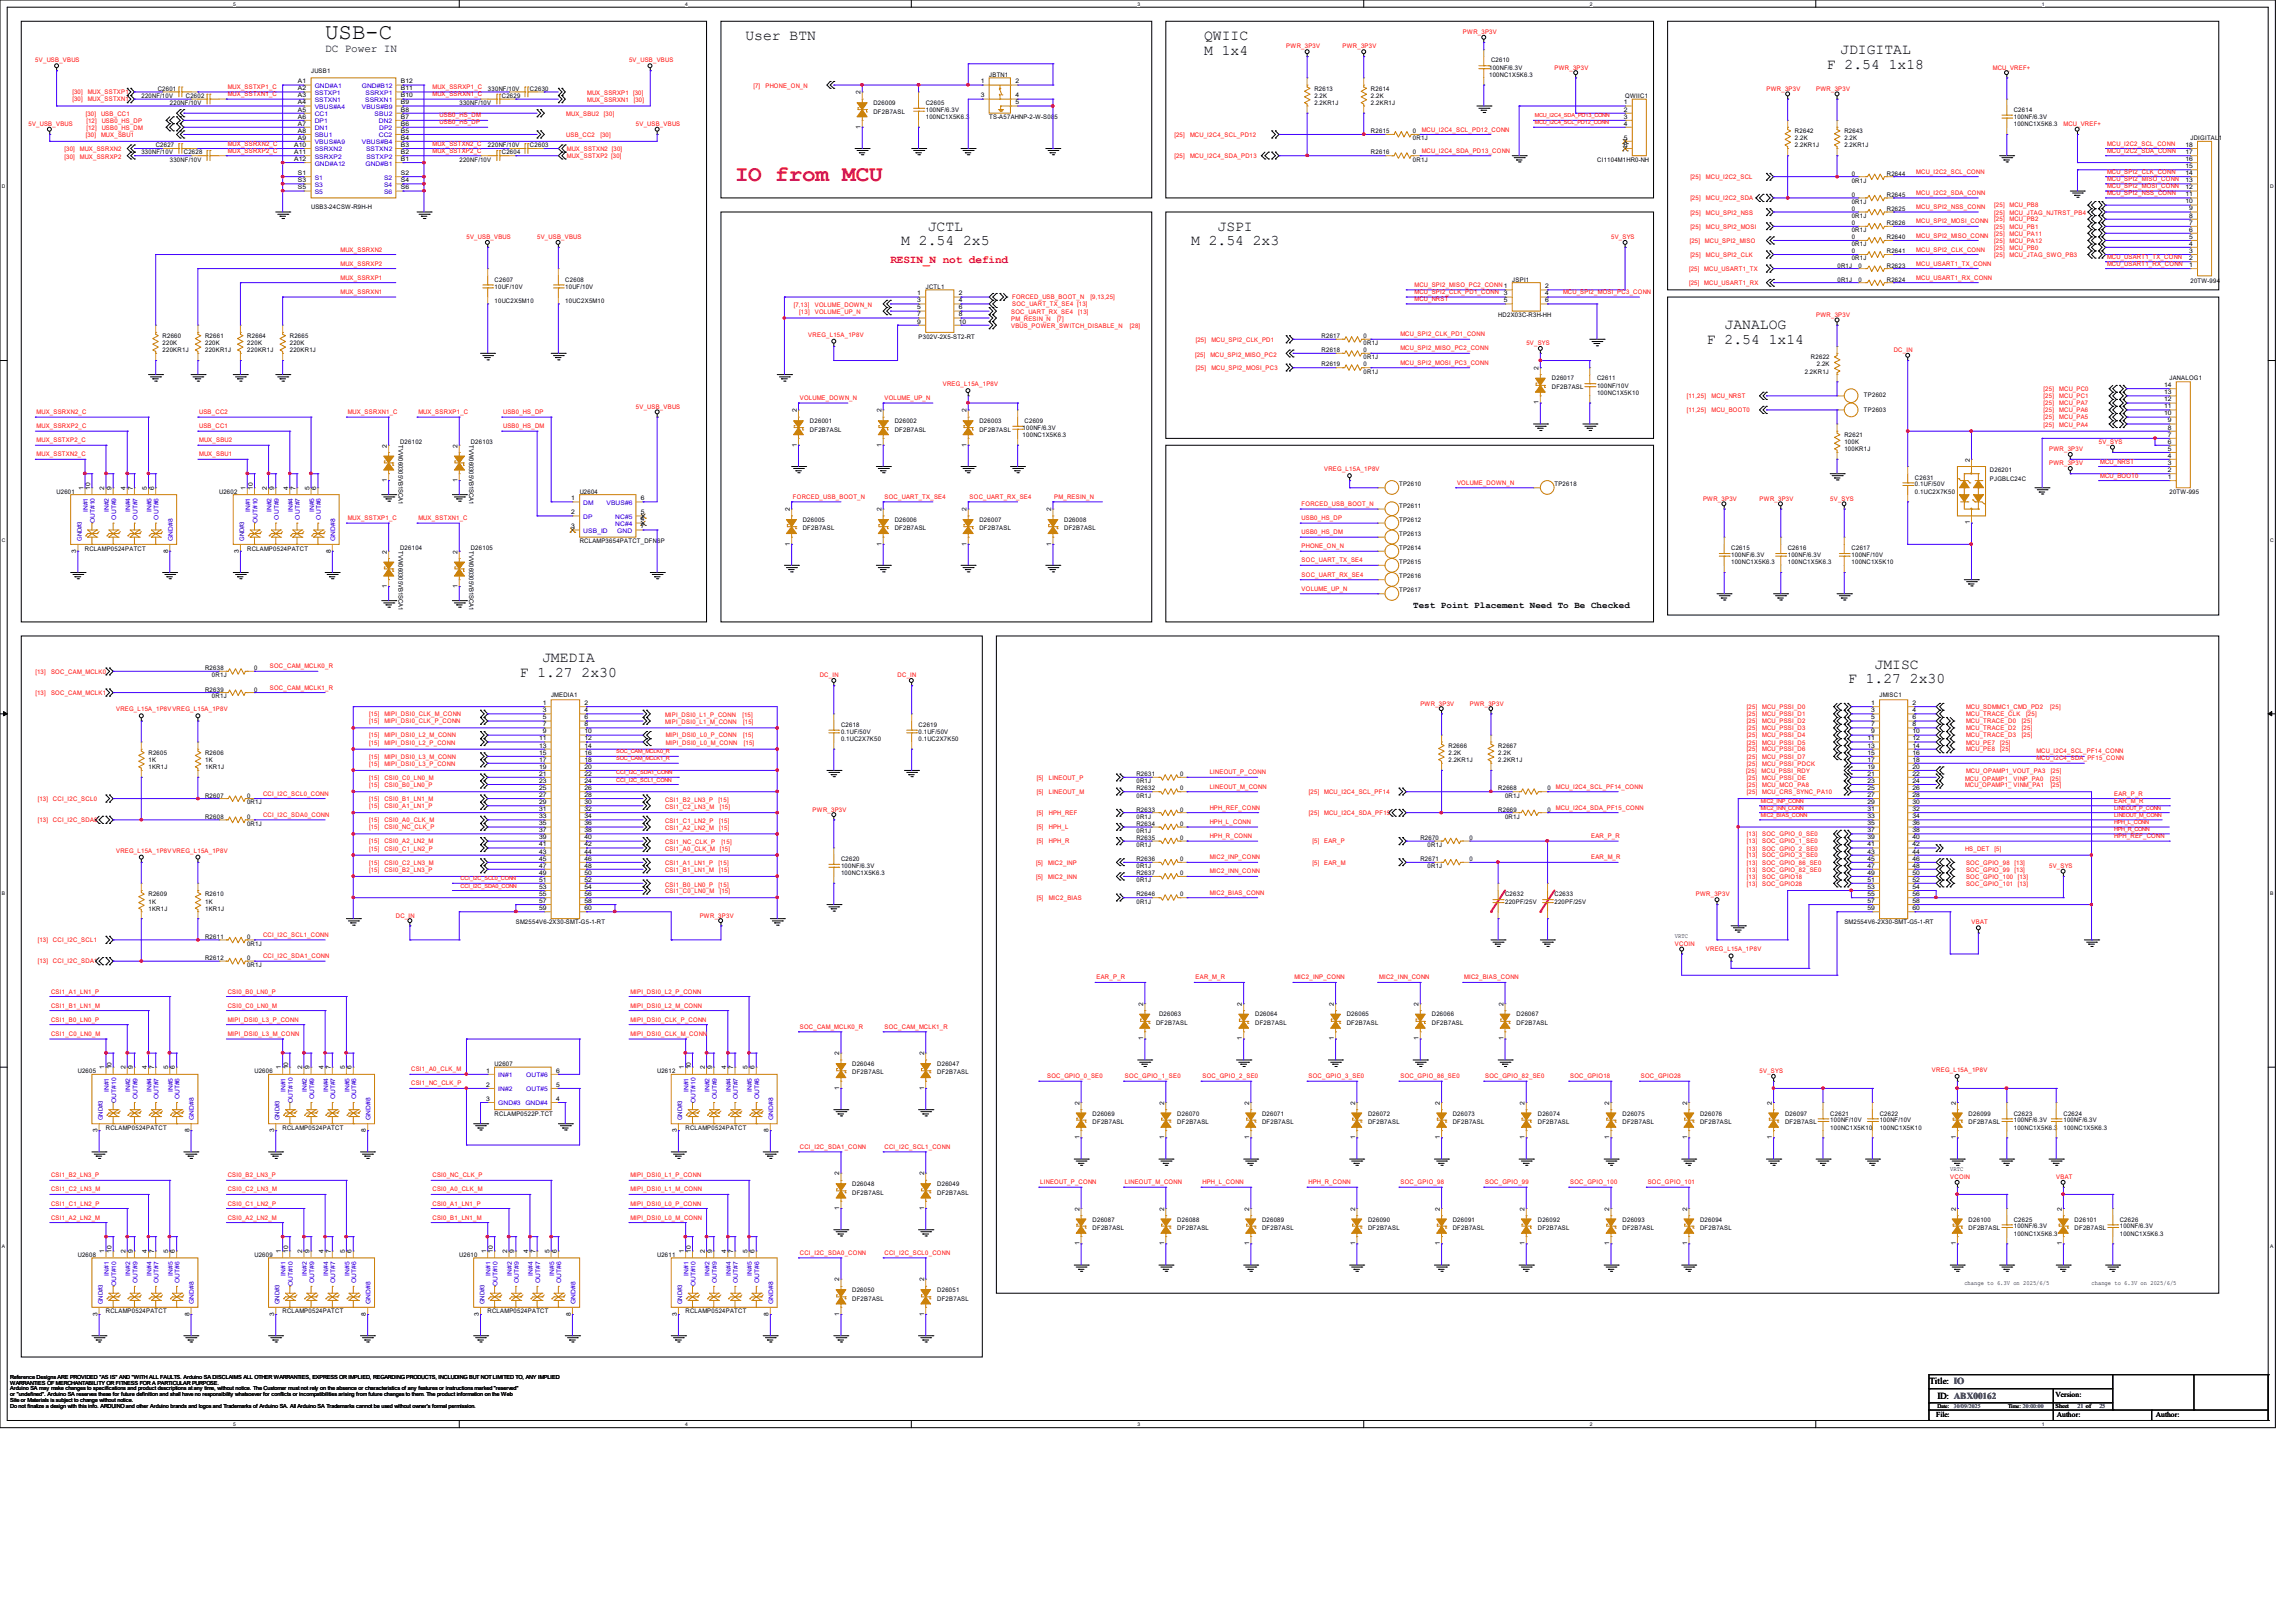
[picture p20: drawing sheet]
<svg xmlns="http://www.w3.org/2000/svg" width="297mm" height="210mm" viewBox="0 0 297 210" stroke-linecap="round" stroke-linejoin="round" font-family="sans-serif">
<defs><g id="words">
<text font-size="2.9" x="42.1" y="5.1">USB-C</text>
<text font-size="2.9" fill="#f00" x="95.1" y="23.5">IO from MCU</text>
<g font-size="1.9">
<text x="96.5" y="5.2">User BTN</text>
<text x="155.8" y="5.2">QWIIC</text>
<text x="155.8" y="7.1">M 1x4</text>
<text x="236.4" y="8.9">F 2.54 1x18</text>
<text x="238.2" y="7">JDIGITAL</text>
<text x="120.1" y="29.8">JCTL</text>
<text x="157.6" y="29.8">JSPI</text>
<text x="116.6" y="31.7">M 2.54 2x5</text>
<text x="154.1" y="31.8">M 2.54 2x3</text>
<text x="220.9" y="44.5">F 2.54 1x14</text>
<text x="223.2" y="42.6">JANALOG</text>
<text x="67.3" y="87.5">F 1.27 2x30</text>
<text x="70.1" y="85.6">JMEDIA</text>
<text x="239.2" y="88.4">F 1.27 2x30</text>
<text x="242.6" y="86.5">JMISC</text>
</g>
<text font-size="1.4" x="42.1" y="6.7">DC Power IN</text>
<text font-size="1.4" fill="#f00" x="115.2" y="34.1">RESIN_N not defind</text>
<g font-size="1.2">
<text x="182.9" y="78.7">Test Point Placement Need To Be Checked</text>
<text x="249.7" y="179.1">Title: IO</text>
<text x="250.7" y="181">ID: ABX00162</text>
</g>
<g font-size="1">
<text x="250.6" y="183.4">File:</text>
<text x="266" y="180.8">Version:</text>
<text x="266.2" y="183.4">Author:</text>
<text x="279" y="183.4">Author:</text>
</g>
<g font-size=".8" fill="#f00">
<text x="189.3" y="4.4">PWR_3P3V</text>
<text x="4.6" y="8.1">5V_USB_VBUS</text>
<text x="29.5" y="11.5">MUX_SSTXP1_C</text>
<text x="56" y="11.5">MUX_SSRXP1_C</text>
<text x="81.4" y="8.1">5V_USB_VBUS</text>
<text x="97.5" y="11.4">[7]</text>
<text x="99.1" y="11.4">PHONE_ON_N</text>
<text x="166.5" y="6.3">PWR_3P3V</text>
<text x="173.7" y="6.3">PWR_3P3V</text>
<text x="201.2" y="9">PWR_3P3V</text>
<text x="228.6" y="11.8">PWR_3P3V</text>
<text x="235" y="11.8">PWR_3P3V</text>
<text x="257.9" y="9">MCU_VREF+</text>
<text x="3.7" y="16.3">5V_USB_VBUS</text>
<text x="9.4" y="12.2">[30]</text>
<text x="9.4" y="13.1">[30]</text>
<text x="11.1" y="15">[30]</text>
<text x="11.1" y="17.8">[30]</text>
<text x="11.2" y="15.9">[12]</text>
<text x="11.2" y="16.8">[12]</text>
<text x="11.3" y="12.2">MUX_SSTXP1</text>
<text x="11.3" y="13.1">MUX_SSTXN1</text>
<text x="13.1" y="15">USB_CC1</text>
<text x="13.1" y="17.8">MUX_SBU1</text>
<text x="13.2" y="15.9">USB0_HS_DP</text>
<text x="13.2" y="16.8">USB0_HS_DM</text>
<text x="29.5" y="12.4">MUX_SSTXN1_C</text>
<text x="56" y="12.4">MUX_SSRXN1_C</text>
<text x="56.9" y="15.2">USB0_HS_DM</text>
<text x="56.9" y="16.1">USB0_HS_DP</text>
<text x="73.3" y="15">MUX_SBU2</text>
<text x="73.3" y="17.8">USB_CC2</text>
<text x="76" y="12.3">MUX_SSRXP1 [30]</text>
<text x="76" y="13.2">MUX_SSRXN1</text>
<text x="77.7" y="17.8">[30]</text>
<text x="78.2" y="15">[30]</text>
<text x="82" y="13.2">[30]</text>
<text x="82.3" y="16.3">5V_USB_VBUS</text>
<text x="152" y="17.7">[25]</text>
<text x="154" y="17.7">MCU_I2C4_SCL_PD12</text>
<text x="184" y="17">MCU_I2C4_SCL_PD12_CONN</text>
<text x="267.1" y="16.3">MCU_VREF+</text>
<text x="8.4" y="20.5">[30]</text>
<text x="8.4" y="19.6">[30]</text>
<text x="10.3" y="20.5">MUX_SSRXP2</text>
<text x="10.3" y="19.6">MUX_SSRXN2</text>
<text x="29.5" y="18.8">MUX_SSRXN2_C</text>
<text x="29.5" y="19.8">MUX_SSRXP2_C</text>
<text x="56" y="18.8">MUX_SSTXN2_C</text>
<text x="56" y="19.8">MUX_SSTXP2_C</text>
<text x="73.4" y="19.5">MUX_SSTXN2 [30]</text>
<text x="73.4" y="20.4">MUX_SSTXP2 [30]</text>
<text x="152" y="20.4">[25]</text>
<text x="154" y="20.4">MCU_I2C4_SDA_PD13</text>
<text x="184" y="19.8">MCU_I2C4_SDA_PD13_CONN</text>
<text x="218.8" y="23.2">[25]</text>
<text x="220.8" y="23.2">MCU_I2C2_SCL</text>
<text x="248" y="22.5">MCU_I2C2_SCL_CONN</text>
<text x="272.7" y="18.8">MCU_I2C2_SCL_CONN</text>
<text x="272.7" y="19.8">MCU_I2C2_SDA_CONN</text>
<text x="272.7" y="22.5">MCU_SPI2_CLK_CONN</text>
<text x="272.7" y="23.4">MCU_SPI2_MISO_CONN</text>
<text x="218.8" y="25.9">[25]</text>
<text x="218.8" y="27.8">[25]</text>
<text x="218.8" y="29.6">[25]</text>
<text x="220.8" y="25.9">MCU_I2C2_SDA</text>
<text x="220.8" y="27.8">MCU_SPI2_NSS</text>
<text x="220.8" y="29.6">MCU_SPI2_MOSI</text>
<text x="248" y="25.2">MCU_I2C2_SDA_CONN</text>
<text x="248" y="27">MCU_SPI2_NSS_CONN</text>
<text x="248" y="28.9">MCU_SPI2_MOSI_CONN</text>
<text x="258.1" y="26.8">[25]</text>
<text x="258.1" y="27.8">[25]</text>
<text x="258.1" y="28.7">[25]</text>
<text x="258.1" y="29.6">[25]</text>
<text x="260.1" y="26.8">MCU_PB8</text>
<text x="260.1" y="27.8">MCU_JTAG_NJTRST_PB4</text>
<text x="260.1" y="28.7">MCU_PB2</text>
<text x="260.1" y="29.6">MCU_PB1</text>
<text x="272.7" y="24.3">MCU_SPI2_MOSI_CONN</text>
<text x="272.7" y="25.2">MCU_SPI2_NSS_CONN</text>
<text x="44.1" y="32.6">MUX_SSRXN2</text>
<text x="44.1" y="34.4">MUX_SSRXP2</text>
<text x="60.4" y="30.9">5V_USB_VBUS</text>
<text x="69.5" y="30.9">5V_USB_VBUS</text>
<text x="208.5" y="30.9">5V_SYS</text>
<text x="218.6" y="35.1">[25]</text>
<text x="218.7" y="31.5">[25]</text>
<text x="218.8" y="33.2">[25]</text>
<text x="220.6" y="35.1">MCU_USART1_TX</text>
<text x="220.7" y="31.5">MCU_SPI2_MISO</text>
<text x="220.8" y="33.2">MCU_SPI2_CLK</text>
<text x="248" y="30.7">MCU_SPI2_MISO_CONN</text>
<text x="248" y="32.6">MCU_SPI2_CLK_CONN</text>
<text x="248" y="34.4">MCU_USART1_TX_CONN</text>
<text x="258.1" y="30.5">[25]</text>
<text x="258.1" y="31.4">[25]</text>
<text x="258.1" y="32.3">[25]</text>
<text x="258.1" y="33.2">[25]</text>
<text x="260.1" y="30.5">MCU_PA11</text>
<text x="260.1" y="31.4">MCU_PA12</text>
<text x="260.1" y="32.3">MCU_PB0</text>
<text x="260.1" y="33.2">MCU_JTAG_SWO_PB3</text>
<text x="272.7" y="33.5">MCU_USART1_TX_CONN</text>
<text x="272.7" y="34.4">MCU_USART1_RX_CONN</text>
<text x="44.1" y="36.2">MUX_SSRXP1</text>
<text x="44.1" y="38.1">MUX_SSRXN1</text>
<text x="102.7" y="39.7">[7,13]</text>
<text x="103.4" y="40.6">[13]</text>
<text x="105.5" y="39.7">VOLUME_DOWN_N</text>
<text x="105.5" y="40.6">VOLUME_UP_N</text>
<text x="130.9" y="40.6">SOC_UART_RX_SE4</text>
<text x="130.9" y="41.6">PM_RESIN_N</text>
<text x="131" y="38.7">FORCED_USB_BOOT_N</text>
<text x="131" y="39.6">SOC_UART_TX_SE4 [13]</text>
<text x="136.8" y="41.6">[7]</text>
<text x="139.5" y="40.6">[13]</text>
<text x="141.1" y="38.7">[9,13,25]</text>
<text x="183.1" y="37.1">MCU_SPI2_MISO_PC2_CONN1</text>
<text x="183.1" y="38.1">MCU_SPI2_CLK_PD1_CONN</text>
<text x="183.1" y="38.9">MCU_NRST</text>
<text x="202.3" y="38.1">MCU_SPI2_MOSI_PC3_CONN</text>
<text x="218.6" y="36.9">[25]</text>
<text x="220.6" y="36.9">MCU_USART1_RX</text>
<text x="235" y="41">PWR_3P3V</text>
<text x="248" y="36.2">MCU_USART1_RX_CONN</text>
<text x="104.6" y="43.6">VREG_L15A_1P8V</text>
<text x="130.9" y="42.5">VBUS_POWER_SWITCH_DISABLE_N</text>
<text x="146.2" y="42.5">[28]</text>
<text x="154.7" y="46.1">[25]</text>
<text x="154.7" y="44.2">[25]</text>
<text x="154.7" y="47.9">[25]</text>
<text x="156.6" y="46.1">MCU_SPI2_MISO_PC2</text>
<text x="156.8" y="44.2">MCU_SPI2_CLK_PD1</text>
<text x="156.8" y="47.9">MCU_SPI2_MOSI_PC3</text>
<text x="181.2" y="43.5">MCU_SPI2_CLK_PD1_CONN</text>
<text x="181.2" y="45.3">MCU_SPI2_MISO_PC2_CONN</text>
<text x="181.2" y="47.2">MCU_SPI2_MOSI_PC3_CONN</text>
<text x="197.5" y="44.7">5V_SYS</text>
<text x="245.1" y="45.6">DC_IN</text>
<text x="4.7" y="53.6">MUX_SSRXN2_C</text>
<text x="25.8" y="53.6">USB_CC2</text>
<text x="45" y="53.6">MUX_SSRXN1_C</text>
<text x="54.1" y="53.6">MUX_SSRXP1_C</text>
<text x="65.1" y="53.6">USB0_HS_DP</text>
<text x="82.3" y="52.9">5V_USB_VBUS</text>
<text x="103.5" y="51.8">VOLUME_DOWN_N</text>
<text x="114.5" y="51.8">VOLUME_UP_N</text>
<text x="122" y="50">VREG_L15A_1P8V</text>
<text x="218.3" y="51.5">[11,25]</text>
<text x="218.3" y="53.3">[11,25]</text>
<text x="221.5" y="51.5">MCU_NRST</text>
<text x="221.5" y="53.3">MCU_BOOT0</text>
<text x="264.5" y="50.6">[25]</text>
<text x="264.5" y="51.5">[25]</text>
<text x="264.5" y="52.4">[25]</text>
<text x="264.5" y="53.3">[25]</text>
<text x="266.5" y="50.6">MCU_PC0</text>
<text x="266.5" y="51.5">MCU_PC1</text>
<text x="266.5" y="52.4">MCU_PA7</text>
<text x="266.5" y="53.3">MCU_PA6</text>
<text x="4.7" y="59.1">MUX_SSTXN2_C</text>
<text x="4.7" y="57.2">MUX_SSTXP2_C</text>
<text x="4.7" y="55.4">MUX_SSRXP2_C</text>
<text x="25.8" y="59.1">MUX_SBU1</text>
<text x="25.8" y="57.2">MUX_SBU2</text>
<text x="25.8" y="55.4">USB_CC1</text>
<text x="65.1" y="55.4">USB0_HS_DM</text>
<text x="264.5" y="54.3">[25]</text>
<text x="264.5" y="55.2">[25]</text>
<text x="265.2" y="58.4">PWR_3P3V</text>
<text x="266.5" y="54.3">MCU_PA5</text>
<text x="266.5" y="55.2">MCU_PA4</text>
<text x="271.6" y="57.5">5V_SYS</text>
<text x="271.8" y="60">MCU_NRST</text>
<text x="102.6" y="64.6">FORCED_USB_BOOT_N</text>
<text x="114.5" y="64.6">SOC_UART_TX_SE4</text>
<text x="125.5" y="64.6">SOC_UART_RX_SE4</text>
<text x="136.4" y="64.6">PM_RESIN_N</text>
<text x="168.5" y="65.5">FORCED_USB_BOOT_N</text>
<text x="171.4" y="61">VREG_L15A_1P8V</text>
<text x="188.6" y="62.7">VOLUME_DOWN_N</text>
<text x="220.4" y="64.8">PWR_3P3V</text>
<text x="227.7" y="64.8">PWR_3P3V</text>
<text x="236.9" y="64.8">5V_SYS</text>
<text x="265.2" y="60.2">PWR_3P3V</text>
<text x="271.8" y="61.8">MCU_BOOT0</text>
<text x="45" y="67.3">MUX_SSTXP1_C</text>
<text x="54.1" y="67.3">MUX_SSTXN1_C</text>
<text x="168.5" y="67.3">USB0_HS_DP</text>
<text x="168.5" y="69.1">USB0_HS_DM</text>
<text x="168.5" y="70.9">PHONE_ON_N</text>
<text x="168.5" y="72.8">SOC_UART_TX_SE4</text>
<text x="168.5" y="74.6">SOC_UART_RX_SE4</text>
<text x="168.5" y="76.5">VOLUME_UP_N</text>
<text x="4.6" y="87.2">[13]</text>
<text x="4.6" y="89.9">[13]</text>
<text x="6.6" y="87.2">SOC_CAM_MCLK0</text>
<text x="6.6" y="89.9">SOC_CAM_MCLK1</text>
<text x="34.9" y="86.5">SOC_CAM_MCLK0_R</text>
<text x="34.9" y="89.2">SOC_CAM_MCLK1_R</text>
<text x="106.1" y="87.6">DC_IN</text>
<text x="116.2" y="87.6">DC_IN</text>
<text x="15" y="92">VREG_L15A_1P8VVREG_L15A_1P8V</text>
<text x="47.8" y="92.7">[15]</text>
<text x="47.8" y="93.6">[15]</text>
<text x="47.8" y="95.4">[15]</text>
<text x="49.7" y="92.7">MIPI_DSI0_CLK_M_CONN</text>
<text x="49.7" y="93.6">MIPI_DSI0_CLK_P_CONN</text>
<text x="49.7" y="95.4">MIPI_DSI0_L2_M_CONN</text>
<text x="86.1" y="92.7">MIPI_DSI0_L1_P_CONN</text>
<text x="86.1" y="93.7">MIPI_DSI0_L1_M_CONN</text>
<text x="86.2" y="95.4">MIPI_DSI0_L0_P_CONN</text>
<text x="96.1" y="92.7">[15]</text>
<text x="96.2" y="93.7">[15]</text>
<text x="96.2" y="95.4">[15]</text>
<text x="183.8" y="91.3">PWR_3P3V</text>
<text x="190.2" y="91.3">PWR_3P3V</text>
<text x="226.1" y="91.8">[25]</text>
<text x="226.1" y="92.7">[25]</text>
<text x="226.1" y="93.6">[25]</text>
<text x="226.1" y="94.5">[25]</text>
<text x="226.1" y="95.4">[25]</text>
<text x="228.1" y="91.8">MCU_PSSI_D0</text>
<text x="228.1" y="92.7">MCU_PSSI_D1</text>
<text x="228.1" y="93.6">MCU_PSSI_D2</text>
<text x="228.1" y="94.5">MCU_PSSI_D3</text>
<text x="228.1" y="95.4">MCU_PSSI_D4</text>
<text x="254.4" y="91.8">MCU_SDMMC1_CMD_PD2</text>
<text x="254.4" y="92.7">MCU_TRACE_CLK</text>
<text x="254.4" y="93.6">MCU_TRACE_D0</text>
<text x="254.4" y="94.5">MCU_TRACE_D2</text>
<text x="254.4" y="95.4">MCU_TRACE_D3</text>
<text x="261.7" y="93.6">[25]</text>
<text x="261.7" y="94.5">[25]</text>
<text x="261.7" y="95.4">[25]</text>
<text x="262.2" y="92.7">[25]</text>
<text x="265.3" y="91.8">[25]</text>
<text x="47.8" y="98.2">[15]</text>
<text x="47.8" y="99.1">[15]</text>
<text x="47.8" y="100.9">[15]</text>
<text x="47.8" y="101.8">[15]</text>
<text x="47.8" y="96.3">[15]</text>
<text x="49.7" y="98.2">MIPI_DSI0_L3_M_CONN</text>
<text x="49.7" y="99.1">MIPI_DSI0_L3_P_CONN</text>
<text x="49.7" y="100.9">CSI0_C0_LN0_M</text>
<text x="49.7" y="101.8">CSI0_B0_LN0_P</text>
<text x="49.7" y="96.3">MIPI_DSI0_L2_P_CONN</text>
<text x="86.2" y="96.3">MIPI_DSI0_L0_M_CONN</text>
<text x="96.3" y="96.3">[15]</text>
<text x="134.2" y="100.9">[5]</text>
<text x="135.7" y="100.9">LINEOUT_P</text>
<text x="156.6" y="100.2">LINEOUT_P_CONN</text>
<text x="226" y="100.1">[25]</text>
<text x="226.1" y="96.3">[25]</text>
<text x="226.1" y="97.2">[25]</text>
<text x="226.1" y="98.2">[25]</text>
<text x="226.1" y="99.1">[25]</text>
<text x="226.1" y="100.9">[25]</text>
<text x="226.1" y="101.8">[25]</text>
<text x="228" y="100.1">MCU_PSSI_RDY</text>
<text x="228.1" y="96.3">MCU_PSSI_D5</text>
<text x="228.1" y="97.2">MCU_PSSI_D6</text>
<text x="228.1" y="98.2">MCU_PSSI_D7</text>
<text x="228.1" y="99.1">MCU_PSSI_PDCK</text>
<text x="228.1" y="100.9">MCU_PSSI_DE</text>
<text x="228.1" y="101.8">MCU_MCO_PA8</text>
<text x="254.3" y="101">MCU_OPAMP1_ VINP_PA0</text>
<text x="254.3" y="101.9">MCU_OPAMP1_ VINM_PA1</text>
<text x="254.4" y="100">MCU_OPAMP1_VOUT_PA3</text>
<text x="254.4" y="96.3">MCU_PE7</text>
<text x="254.4" y="97.2">MCU_PE8</text>
<text x="258.9" y="96.3">[25]</text>
<text x="258.9" y="97.2">[25]</text>
<text x="263.5" y="97.5">MCU_I2C4_SCL_PF14_CONN</text>
<text x="263.5" y="98.4">MCU_I2C4_SDA_PF15_CONN</text>
<text x="265.3" y="101">[25]</text>
<text x="265.4" y="100">[25]</text>
<text x="265.4" y="101.9">[25]</text>
<text x="4.9" y="103.6">[13]</text>
<text x="4.9" y="106.4">[13]</text>
<text x="6.9" y="103.6">CCI_I2C_SCL0</text>
<text x="6.9" y="106.4">CCI_I2C_SDA0</text>
<text x="34" y="103">CCI_I2C_SCL0_CONN</text>
<text x="34" y="105.7">CCI_I2C_SDA0_CONN</text>
<text x="47.8" y="103.6">[15]</text>
<text x="47.8" y="104.6">[15]</text>
<text x="47.8" y="106.4">[15]</text>
<text x="47.8" y="107.3">[15]</text>
<text x="49.7" y="103.6">CSI0_B1_LN1_M</text>
<text x="49.7" y="104.6">CSI0_A1_LN1_P</text>
<text x="49.7" y="106.4">CSI0_A0_CLK_M</text>
<text x="49.7" y="107.3">CSI0_NC_CLK_P</text>
<text x="86.1" y="103.8">CSI1_B2_LN3_P</text>
<text x="86.1" y="104.6">CSI1_C2_LN3_M</text>
<text x="86.1" y="106.5">CSI1_C1_LN2_P</text>
<text x="86.1" y="107.4">CSI1_A2_LN2_M</text>
<text x="93" y="103.8">[15]</text>
<text x="93.1" y="106.5">[15]</text>
<text x="93.1" y="107.4">[15]</text>
<text x="93.1" y="104.6">[15]</text>
<text x="105.2" y="105">PWR_3P3V</text>
<text x="134.2" y="102.7">[5]</text>
<text x="134.2" y="105.5">[5]</text>
<text x="134.2" y="107.3">[5]</text>
<text x="135.7" y="102.7">LINEOUT_M</text>
<text x="135.7" y="105.5">HPH_REF</text>
<text x="135.7" y="107.3">HPH_L</text>
<text x="156.6" y="102.1">LINEOUT_M_CONN</text>
<text x="156.6" y="104.8">HPH_REF_CONN</text>
<text x="156.6" y="106.6">HPH_L_CONN</text>
<text x="169.4" y="102.7">[25]</text>
<text x="169.4" y="105.5">[25]</text>
<text x="171.4" y="102.7">MCU_I2C4_SCL_PF14</text>
<text x="171.4" y="105.5">MCU_I2C4_SDA_PF15</text>
<text x="201.3" y="102.1">MCU_I2C4_SCL_PF14_CONN</text>
<text x="201.3" y="104.8">MCU_I2C4_SDA_PF15_CONN</text>
<text x="226.1" y="102.7">[25]</text>
<text x="228.1" y="102.7">MCU_CRS_SYNC_PA10</text>
<text x="273.6" y="103">EAR_P_R</text>
<text x="273.6" y="103.9">EAR_M_R</text>
<text x="15" y="110.3">VREG_L15A_1P8VVREG_L15A_1P8V</text>
<text x="47.8" y="109.1">[15]</text>
<text x="47.8" y="110.1">[15]</text>
<text x="47.8" y="111.9">[15]</text>
<text x="47.8" y="112.8">[15]</text>
<text x="49.7" y="109.1">CSI0_A2_LN2_M</text>
<text x="49.7" y="110.1">CSI0_C1_LN2_P</text>
<text x="49.7" y="111.9">CSI0_C2_LN3_M</text>
<text x="49.7" y="112.8">CSI0_B2_LN3_P</text>
<text x="86.1" y="109.2">CSI1_NC_CLK_P</text>
<text x="86.1" y="110.1">CSI1_A0_CLK_M</text>
<text x="86.1" y="112">CSI1_A1_LN1_P</text>
<text x="86.1" y="112.9">CSI1_B1_LN1_M</text>
<text x="93" y="112">[15]</text>
<text x="93.1" y="112.9">[15]</text>
<text x="93.1" y="110.1">[15]</text>
<text x="93.4" y="109.2">[15]</text>
<text x="134.1" y="112">[5]</text>
<text x="134.1" y="113.8">[5]</text>
<text x="134.2" y="109.1">[5]</text>
<text x="135.6" y="112">MIC2_INP</text>
<text x="135.6" y="113.8">MIC2_INN</text>
<text x="135.7" y="109.1">HPH_R</text>
<text x="156.6" y="108.5">HPH_R_CONN</text>
<text x="156.6" y="111.2">MIC2_INP_CONN</text>
<text x="156.6" y="113">MIC2_INN_CONN</text>
<text x="169.9" y="109.1">[5]</text>
<text x="169.9" y="111.9">[5]</text>
<text x="171.4" y="109.1">EAR_P</text>
<text x="171.4" y="111.9">EAR_M</text>
<text x="205.9" y="111.2">EAR_M_R</text>
<text x="205.9" y="108.5">EAR_P_R</text>
<text x="226.1" y="108.2">[13]</text>
<text x="226.1" y="109.1">[13]</text>
<text x="226.1" y="110.1">[13]</text>
<text x="226.1" y="111">[13]</text>
<text x="226.1" y="111.9">[13]</text>
<text x="226.1" y="112.8">[13]</text>
<text x="226.1" y="113.7">[13]</text>
<text x="228.1" y="108.2">SOC_GPIO_0_SE0</text>
<text x="228.1" y="109.1">SOC_GPIO_1_SE0</text>
<text x="228.1" y="110.1">SOC_GPIO_2_SE0</text>
<text x="228.1" y="111">SOC_GPIO_3_SE0</text>
<text x="228.1" y="111.9">SOC_GPIO_86_SE0</text>
<text x="228.1" y="112.8">SOC_GPIO_82_SE0</text>
<text x="228.1" y="113.7">SOC_GPIO18</text>
<text x="254.3" y="110.1">HS_DET</text>
<text x="254.4" y="111.9">SOC_GPIO_98</text>
<text x="254.4" y="112.8">SOC_GPIO_99</text>
<text x="254.4" y="113.7">SOC_GPIO_100</text>
<text x="258.1" y="110.1">[5]</text>
<text x="260.7" y="111.9">[13]</text>
<text x="260.7" y="112.8">[13]</text>
<text x="261.1" y="113.7">[13]</text>
<text x="265.2" y="112.3">5V_SYS</text>
<text x="273.6" y="108.5">HPH_REF_CONN</text>
<text x="51.2" y="118.7">DC_IN</text>
<text x="86.1" y="114.7">CSI1_B0_LN0_P</text>
<text x="86.1" y="115.6">CSI1_C0_LN0_M</text>
<text x="90.6" y="118.7">PWR_3P3V</text>
<text x="93" y="114.7">[15]</text>
<text x="93.1" y="115.6">[15]</text>
<text x="134.2" y="116.5">[5]</text>
<text x="135.7" y="116.5">MIC2_BIAS</text>
<text x="156.6" y="115.8">MIC2_BIAS_CONN</text>
<text x="219.5" y="116">PWR_3P3V</text>
<text x="226.1" y="114.6">[13]</text>
<text x="228.1" y="114.6">SOC_GPIO28</text>
<text x="254.4" y="114.6">SOC_GPIO_101</text>
<text x="255.2" y="119.6">VBAT</text>
<text x="261.1" y="114.6">[13]</text>
<text x="4.9" y="121.9">[13]</text>
<text x="4.9" y="124.7">[13]</text>
<text x="6.9" y="121.9">CCI_I2C_SCL1</text>
<text x="6.9" y="124.7">CCI_I2C_SDA1</text>
<text x="34" y="121.2">CCI_I2C_SCL1_CONN</text>
<text x="34" y="124">CCI_I2C_SDA1_CONN</text>
<text x="216.8" y="122.4">VCOIN</text>
<text x="220.8" y="123.1">VREG_L15A_1P8V</text>
<text x="6.6" y="130.4">CSI1_B1_LN1_M</text>
<text x="6.6" y="128.6">CSI1_A1_LN1_P</text>
<text x="29.5" y="130.4">CSI0_C0_LN0_M</text>
<text x="29.5" y="128.6">CSI0_B0_LN0_P</text>
<text x="81.6" y="128.6">MIPI_DSI0_L2_P_CONN</text>
<text x="81.6" y="130.4">MIPI_DSI0_L2_M_CONN</text>
<text x="141.9" y="126.7">EAR_P_R</text>
<text x="154.7" y="126.7">EAR_M_R</text>
<text x="167.5" y="126.7">MIC2_INP_CONN</text>
<text x="178.5" y="126.7">MIC2_INN_CONN</text>
<text x="189.5" y="126.7">MIC2_BIAS_CONN</text>
<text x="6.6" y="134.1">CSI1_C0_LN0_M</text>
<text x="6.6" y="132.2">CSI1_B0_LN0_P</text>
<text x="29.5" y="134.1">MIPI_DSI0_L3_M_CONN</text>
<text x="29.5" y="132.2">MIPI_DSI0_L3_P_CONN</text>
<text x="81.6" y="134.1">MIPI_DSI0_CLK_M_CONN</text>
<text x="81.6" y="132.2">MIPI_DSI0_CLK_P_CONN</text>
<text x="103.5" y="133.1">SOC_CAM_MCLK0_R</text>
<text x="114.5" y="133.1">SOC_CAM_MCLK1_R</text>
<text x="53.2" y="138.6">CSI1_A0_CLK_M</text>
<text x="53.2" y="140.5">CSI1_NC_CLK_P</text>
<text x="135.5" y="139.5">SOC_GPIO_0_SE0</text>
<text x="145.6" y="139.5">SOC_GPIO_1_SE0</text>
<text x="155.6" y="139.5">SOC_GPIO_2_SE0</text>
<text x="169.3" y="139.5">SOC_GPIO_3_SE0</text>
<text x="181.2" y="139.5">SOC_GPIO_86_SE0</text>
<text x="192.2" y="139.5">SOC_GPIO_82_SE0</text>
<text x="203.2" y="139.5">SOC_GPIO18</text>
<text x="212.4" y="139.5">SOC_GPIO28</text>
<text x="227.7" y="138.8">5V_SYS</text>
<text x="250" y="138.7">VREG_L15A_1P8V</text>
<text x="103.5" y="148.7">CCI_I2C_SDA1_CONN</text>
<text x="114.5" y="148.7">CCI_I2C_SCL1_CONN</text>
<text x="6.6" y="156">CSI1_C1_LN2_P</text>
<text x="6.6" y="154.2">CSI1_C2_LN3_M</text>
<text x="6.6" y="152.4">CSI1_B2_LN3_P</text>
<text x="29.5" y="156">CSI0_C1_LN2_P</text>
<text x="29.5" y="154.2">CSI0_C2_LN3_M</text>
<text x="29.5" y="152.4">CSI0_B2_LN3_P</text>
<text x="56" y="154.2">CSI0_A0_CLK_M</text>
<text x="56" y="152.4">CSI0_NC_CLK_P</text>
<text x="56" y="156">CSI0_A1_LN1_P</text>
<text x="81.6" y="156">MIPI_DSI0_L0_P_CONN</text>
<text x="81.6" y="154.2">MIPI_DSI0_L1_M_CONN</text>
<text x="81.6" y="152.4">MIPI_DSI0_L1_P_CONN</text>
<text x="134.6" y="153.2">LINEOUT_P_CONN</text>
<text x="145.6" y="153.2">LINEOUT_M_CONN</text>
<text x="155.6" y="153.2">HPH_L_CONN</text>
<text x="169.3" y="153.2">HPH_R_CONN</text>
<text x="181.2" y="153.2">SOC_GPIO_98</text>
<text x="192.2" y="153.2">SOC_GPIO_99</text>
<text x="203.2" y="153.2">SOC_GPIO_100</text>
<text x="213.2" y="153.2">SOC_GPIO_101</text>
<text x="252.4" y="152.6">VCOIN</text>
<text x="266.1" y="152.6">VBAT</text>
<text x="6.6" y="157.8">CSI1_A2_LN2_M</text>
<text x="29.5" y="157.8">CSI0_A2_LN2_M</text>
<text x="56" y="157.8">CSI0_B1_LN1_M</text>
<text x="81.6" y="157.8">MIPI_DSI0_L0_M_CONN</text>
<text x="103.5" y="162.4">CCI_I2C_SDA0_CONN</text>
<text x="114.5" y="162.4">CCI_I2C_SCL0_CONN</text>
</g>
<g font-size=".8">
<text x="20.4" y="11.8">C2601</text>
<text x="38.6" y="10.8">A1</text>
<text x="38.6" y="11.7">A2</text>
<text x="40.3" y="9.5">JUSB1</text>
<text x="51.9" y="11.7">B11</text>
<text x="51.9" y="10.8">B12</text>
<text x="63.2" y="11.8">330NF/10V</text>
<text x="68.6" y="11.8">C2630</text>
<text x="126.9" y="10.8">1</text>
<text x="128" y="9.9">JBTN1</text>
<text x="131.4" y="10.8">2</text>
<text x="170.1" y="11.8">R2613</text>
<text x="177.4" y="11.8">R2614</text>
<text x="192.7" y="9">100NF/6.3V</text>
<text x="192.7" y="9.9">100NC1X5K6.3</text>
<text x="193" y="8.1">C2610</text>
<text x="18.3" y="12.7">220NF/10V</text>
<text x="22" y="13.6">220NF/10V</text>
<text x="24" y="12.7">C2602</text>
<text x="38.6" y="12.6">A3</text>
<text x="38.6" y="13.5">A4</text>
<text x="38.6" y="14.4">A5</text>
<text x="38.6" y="15.4">A6</text>
<text x="38.6" y="16.3">A7</text>
<text x="38.6" y="17.2">A8</text>
<text x="51.9" y="16.3">B6</text>
<text x="51.9" y="17.2">B5</text>
<text x="51.9" y="15.4">B7</text>
<text x="51.9" y="14.4">B8</text>
<text x="51.9" y="12.6">B10</text>
<text x="51.9" y="13.5">B9</text>
<text x="59.5" y="13.6">330NF/10V</text>
<text x="64.9" y="12.7">C2629</text>
<text x="111.4" y="16.7" transform="rotate(-90 111.4 16.7)">1</text>
<text x="111.4" y="12.2" transform="rotate(-90 111.4 12.2)">2</text>
<text x="113" y="13.6">D26009</text>
<text x="113" y="14.7">DF2B7ASL</text>
<text x="119.8" y="13.6">C2605</text>
<text x="119.8" y="14.5">100NF/6.3V</text>
<text x="119.8" y="15.4">100NC1X5K6.3</text>
<text x="126.9" y="12.6">3</text>
<text x="128" y="15.4">TS-A57AHNP-2-W-S085</text>
<text x="131.4" y="12.6">4</text>
<text x="131.4" y="13.5">5</text>
<text x="170.1" y="12.7">2.2K</text>
<text x="170.1" y="13.6">2.2KR1J</text>
<text x="177.4" y="12.7">2.2K</text>
<text x="177.4" y="13.6">2.2KR1J</text>
<text x="177.4" y="17.2">R2615</text>
<text x="182.9" y="17.2">0</text>
<text x="210.1" y="13.5">1</text>
<text x="210.1" y="14.4">2</text>
<text x="210.1" y="15.4">3</text>
<text x="210.1" y="16.3">4</text>
<text x="210.3" y="12.7">QWIIC1</text>
<text x="232.3" y="17.2">R2642</text>
<text x="238.7" y="17.2">R2643</text>
<text x="260.6" y="14.5">C2614</text>
<text x="260.6" y="15.4">100NF/6.3V</text>
<text x="260.6" y="16.4">100NC1X5K6.3</text>
<text x="18.3" y="20">330NF/10V</text>
<text x="20.2" y="19">C2627</text>
<text x="22" y="20.9">330NF/10V</text>
<text x="23.8" y="20">C2628</text>
<text x="38.1" y="19">A10</text>
<text x="38.1" y="19.9">A11</text>
<text x="38.1" y="20.8">A12</text>
<text x="38.6" y="18.1">A9</text>
<text x="38.6" y="22.6">S1</text>
<text x="38.6" y="23.6">S3</text>
<text x="51.9" y="22.6">S2</text>
<text x="51.9" y="23.6">S4</text>
<text x="51.9" y="19.9">B2</text>
<text x="51.9" y="19">B3</text>
<text x="51.9" y="20.8">B1</text>
<text x="51.9" y="18.1">B4</text>
<text x="59.5" y="20.9">220NF/10V</text>
<text x="63.2" y="19">220NF/10V</text>
<text x="64.9" y="20">C2604</text>
<text x="68.6" y="19">C2603</text>
<text x="177.4" y="20">R2616</text>
<text x="182.9" y="20.9">0R1J</text>
<text x="182.9" y="18.2">0R1J</text>
<text x="182.9" y="20">0</text>
<text x="206.7" y="21">CI1104M1HR0-NH</text>
<text x="210.1" y="18.1">5</text>
<text x="210.1" y="19">6</text>
<text x="232.3" y="18.2">2.2K</text>
<text x="232.3" y="19.1">2.2KR1J</text>
<text x="238.7" y="18.2">2.2K</text>
<text x="238.7" y="19.1">2.2KR1J</text>
<text x="239.6" y="22.7">0</text>
<text x="239.6" y="23.6">0R1J</text>
<text x="244.2" y="22.7">R2644</text>
<text x="282.8" y="23.6">13</text>
<text x="282.8" y="22.6">14</text>
<text x="282.8" y="21.8">15</text>
<text x="282.8" y="20.8">16</text>
<text x="282.8" y="19.9">17</text>
<text x="282.8" y="19">18</text>
<text x="283.5" y="18.2">JDIGITAL1</text>
<text x="38.6" y="24.5">S5</text>
<text x="40.3" y="27">USB3-24CSW-R9H-H</text>
<text x="51.9" y="24.5">S6</text>
<text x="239.6" y="27.3">0</text>
<text x="239.6" y="28.2">0R1J</text>
<text x="239.6" y="29.1">0</text>
<text x="239.6" y="25.5">0</text>
<text x="239.6" y="26.4">0R1J</text>
<text x="244.2" y="27.3">R2625</text>
<text x="244.2" y="29.1">R2626</text>
<text x="244.2" y="25.5">R2645</text>
<text x="282.8" y="26.3">10</text>
<text x="282.8" y="25.4">11</text>
<text x="282.8" y="24.5">12</text>
<text x="283.3" y="30">6</text>
<text x="283.3" y="29.1">7</text>
<text x="283.3" y="28.2">8</text>
<text x="283.3" y="27.2">9</text>
<text x="237.8" y="34.6">0R1J</text>
<text x="239.6" y="32.8">0</text>
<text x="239.6" y="33.7">0R1J</text>
<text x="239.6" y="30.1">0R1J</text>
<text x="239.6" y="30.9">0</text>
<text x="239.6" y="31.9">0R1J</text>
<text x="240.5" y="34.6">0</text>
<text x="244.2" y="32.8">R2641</text>
<text x="244.2" y="34.6">R2623</text>
<text x="244.2" y="30.9">R2640</text>
<text x="283.3" y="34.5">1</text>
<text x="283.3" y="33.7">2</text>
<text x="283.3" y="32.7">3</text>
<text x="283.3" y="31.8">4</text>
<text x="283.3" y="30.9">5</text>
<text x="64" y="36.4">C2607</text>
<text x="64" y="37.3">10UF/10V</text>
<text x="64" y="39.2">10UC2X5M10</text>
<text x="73.2" y="36.4">C2608</text>
<text x="73.2" y="37.3">10UF/10V</text>
<text x="73.2" y="39.2">10UC2X5M10</text>
<text x="118.7" y="38.2">1</text>
<text x="118.7" y="39.1">3</text>
<text x="118.7" y="40">5</text>
<text x="118.7" y="40.9">7</text>
<text x="118.7" y="41.9">9</text>
<text x="119.8" y="37.3">JCTL1</text>
<text x="124.1" y="38.2">2</text>
<text x="124.1" y="39.1">4</text>
<text x="124.1" y="40">6</text>
<text x="124.1" y="40.9">8</text>
<text x="124.1" y="41.9">10</text>
<text x="193.9" y="41">HD2X03C-R3H-HH</text>
<text x="194.6" y="38.2">3</text>
<text x="194.6" y="39.1">5</text>
<text x="195.7" y="36.4">JSPI1</text>
<text x="200" y="37.3">2</text>
<text x="200" y="38.2">4</text>
<text x="200" y="39.1">6</text>
<text x="237.8" y="36.4">0R1J</text>
<text x="240.5" y="36.4">0</text>
<text x="244.2" y="36.4">R2624</text>
<text x="283.5" y="36.6">20TW-994</text>
<text x="21" y="43.8">R2660</text>
<text x="21" y="44.7">220K</text>
<text x="21" y="45.6">220KR1J</text>
<text x="26.5" y="43.8">R2661</text>
<text x="26.5" y="44.7">220K</text>
<text x="26.5" y="45.6">220KR1J</text>
<text x="32" y="43.8">R2664</text>
<text x="32" y="44.7">220K</text>
<text x="32" y="45.6">220KR1J</text>
<text x="37.5" y="43.8">R2665</text>
<text x="37.5" y="44.7">220K</text>
<text x="37.5" y="45.6">220KR1J</text>
<text x="118.9" y="43.8">P302V-2X5-ST2-RT</text>
<text x="171" y="47.4">R2619</text>
<text x="171" y="43.8">R2617</text>
<text x="171" y="45.6">R2618</text>
<text x="176.5" y="44.7">0R1J</text>
<text x="176.5" y="46.5">0R1J</text>
<text x="176.5" y="47.4">0</text>
<text x="176.5" y="43.8">0</text>
<text x="176.5" y="45.6">0</text>
<text x="199.1" y="47.8" transform="rotate(-90 199.1 47.8)">2</text>
<text x="234.4" y="46.5">R2622</text>
<text x="235.1" y="47.4">2.2K</text>
<text x="103.1" y="53.3" transform="rotate(-90 103.1 53.3)">2</text>
<text x="114.1" y="53.3" transform="rotate(-90 114.1 53.3)">2</text>
<text x="125.1" y="53.3" transform="rotate(-90 125.1 53.3)">2</text>
<text x="176.5" y="48.3">0R1J</text>
<text x="199.1" y="52.3" transform="rotate(-90 199.1 52.3)">1</text>
<text x="200.8" y="49.2">D26017</text>
<text x="200.8" y="50.3">DF2B7ASL</text>
<text x="206.7" y="49.2">C2611</text>
<text x="206.7" y="50.2">100NF/10V</text>
<text x="206.7" y="51.1">100NC1X5K10</text>
<text x="233.6" y="48.4">2.2KR1J</text>
<text x="241.2" y="51.4">TP2602</text>
<text x="241.2" y="53.3">TP2603</text>
<text x="280.1" y="53.8">10</text>
<text x="280.1" y="52.8">11</text>
<text x="280.1" y="51.9">12</text>
<text x="280.1" y="51">13</text>
<text x="280.1" y="50.1">14</text>
<text x="280.8" y="49.2">JANALOG1</text>
<text x="50.1" y="57.9" transform="rotate(-90 50.1 57.9)">2</text>
<text x="51.6" y="57.6" transform="rotate(90 51.6 57.6)">TVW060305VB1SCA1</text>
<text x="51.8" y="57.5">D26102</text>
<text x="59.2" y="57.9" transform="rotate(-90 59.2 57.9)">2</text>
<text x="60.7" y="57.6" transform="rotate(90 60.7 57.6)">TVW060305VB1SCA1</text>
<text x="60.9" y="57.5">D26103</text>
<text x="103.1" y="57.8" transform="rotate(-90 103.1 57.8)">1</text>
<text x="104.8" y="54.7">D26001</text>
<text x="104.8" y="55.8">DF2B7ASL</text>
<text x="114.1" y="57.8" transform="rotate(-90 114.1 57.8)">1</text>
<text x="115.8" y="54.7">D26002</text>
<text x="115.8" y="55.8">DF2B7ASL</text>
<text x="125.1" y="57.8" transform="rotate(-90 125.1 57.8)">1</text>
<text x="126.8" y="54.7">D26003</text>
<text x="126.8" y="55.8">DF2B7ASL</text>
<text x="132.3" y="55.6">100NF/6.3V</text>
<text x="132.3" y="56.6">100NC1X5K6.3</text>
<text x="132.6" y="54.7">C2609</text>
<text x="238.7" y="56.6">R2621</text>
<text x="238.7" y="57.5">100K</text>
<text x="238.7" y="58.4">100KR1J</text>
<text x="254.9" y="59.7" transform="rotate(-90 254.9 59.7)">2</text>
<text x="280.5" y="59.2">4</text>
<text x="280.5" y="58.3">5</text>
<text x="280.5" y="57.4">6</text>
<text x="280.5" y="56.5">7</text>
<text x="280.5" y="55.6">8</text>
<text x="280.5" y="54.7">9</text>
<text x="7.3" y="63.9">U2601</text>
<text x="10.8" y="63.4" transform="rotate(-90 10.8 63.4)">1</text>
<text x="11.7" y="63.4" transform="rotate(-90 11.7 63.4)">10</text>
<text x="13.5" y="63.4" transform="rotate(-90 13.5 63.4)">2</text>
<text x="14.4" y="63.4" transform="rotate(-90 14.4 63.4)">9</text>
<text x="16.3" y="63.4" transform="rotate(-90 16.3 63.4)">4</text>
<text x="17.2" y="63.4" transform="rotate(-90 17.2 63.4)">7</text>
<text x="19" y="63.4" transform="rotate(-90 19 63.4)">5</text>
<text x="19.9" y="63.4" transform="rotate(-90 19.9 63.4)">6</text>
<text x="28.4" y="63.9">U2602</text>
<text x="31.8" y="63.4" transform="rotate(-90 31.8 63.4)">1</text>
<text x="32.7" y="63.4" transform="rotate(-90 32.7 63.4)">10</text>
<text x="34.5" y="63.4" transform="rotate(-90 34.5 63.4)">2</text>
<text x="35.5" y="63.4" transform="rotate(-90 35.5 63.4)">9</text>
<text x="37.3" y="63.4" transform="rotate(-90 37.3 63.4)">4</text>
<text x="38.2" y="63.4" transform="rotate(-90 38.2 63.4)">7</text>
<text x="40" y="63.4" transform="rotate(-90 40 63.4)">5</text>
<text x="40.9" y="63.4" transform="rotate(-90 40.9 63.4)">6</text>
<text x="50.1" y="62.4" transform="rotate(-90 50.1 62.4)">1</text>
<text x="59.2" y="62.4" transform="rotate(-90 59.2 62.4)">1</text>
<text x="73.9" y="64.7">1</text>
<text x="75" y="63.9">U2604</text>
<text x="83" y="64.7">6</text>
<text x="181.1" y="62.9">TP2610</text>
<text x="181.1" y="65.7">TP2611</text>
<text x="201.2" y="62.9">TP2618</text>
<text x="247.8" y="62.1">C2631</text>
<text x="247.8" y="63">0.1UF/50V</text>
<text x="247.8" y="63.9">0.1UC2X7K50</text>
<text x="257.5" y="61.1">D26201</text>
<text x="257.5" y="62.2">PJGBLC24C</text>
<text x="280.5" y="62">1</text>
<text x="280.5" y="61.1">2</text>
<text x="280.5" y="60.2">3</text>
<text x="280.8" y="64">20TW-995</text>
<text x="9.9" y="71.5" transform="rotate(-90 9.9 71.5)">3</text>
<text x="11" y="71.2">RCLAMP0524PATCT</text>
<text x="21.8" y="71.6" transform="rotate(-90 21.8 71.6)">8</text>
<text x="30.9" y="71.5" transform="rotate(-90 30.9 71.5)">3</text>
<text x="32" y="71.2">RCLAMP0524PATCT</text>
<text x="42.8" y="71.6" transform="rotate(-90 42.8 71.6)">8</text>
<text x="50.1" y="71.6" transform="rotate(-90 50.1 71.6)">2</text>
<text x="51.6" y="71.3" transform="rotate(90 51.6 71.3)">TVW060305VB1SCA1</text>
<text x="51.8" y="71.2">D26104</text>
<text x="59.2" y="71.6" transform="rotate(-90 59.2 71.6)">2</text>
<text x="60.7" y="71.3" transform="rotate(90 60.7 71.3)">TVW060305VB1SCA1</text>
<text x="60.9" y="71.2">D26105</text>
<text x="73.9" y="68.4">3</text>
<text x="73.9" y="66.5">2</text>
<text x="75" y="70.3">RCLAMP3654PATCT_DFN6P</text>
<text x="82.9" y="68.4">7</text>
<text x="82.9" y="66.5">5</text>
<text x="82.9" y="67.5">4</text>
<text x="102.2" y="70.6" transform="rotate(-90 102.2 70.6)">1</text>
<text x="102.2" y="66.1" transform="rotate(-90 102.2 66.1)">2</text>
<text x="103.9" y="67.5">D26005</text>
<text x="103.9" y="68.6">DF2B7ASL</text>
<text x="114.1" y="70.6" transform="rotate(-90 114.1 70.6)">1</text>
<text x="114.1" y="66.1" transform="rotate(-90 114.1 66.1)">2</text>
<text x="115.8" y="67.5">D26006</text>
<text x="115.8" y="68.6">DF2B7ASL</text>
<text x="125.1" y="70.6" transform="rotate(-90 125.1 70.6)">1</text>
<text x="125.1" y="66.1" transform="rotate(-90 125.1 66.1)">2</text>
<text x="126.8" y="67.5">D26007</text>
<text x="126.8" y="68.6">DF2B7ASL</text>
<text x="136.1" y="70.6" transform="rotate(-90 136.1 70.6)">1</text>
<text x="136.1" y="66.1" transform="rotate(-90 136.1 66.1)">2</text>
<text x="137.7" y="67.5">D26008</text>
<text x="137.7" y="68.6">DF2B7ASL</text>
<text x="181.1" y="67.5">TP2612</text>
<text x="181.1" y="69.3">TP2613</text>
<text x="181.1" y="71.2">TP2614</text>
<text x="224" y="71.2">C2615</text>
<text x="231.4" y="71.2">C2616</text>
<text x="239.6" y="71.2">C2617</text>
<text x="254.9" y="67.9" transform="rotate(-90 254.9 67.9)">1</text>
<text x="50.1" y="76.1" transform="rotate(-90 50.1 76.1)">1</text>
<text x="59.2" y="76.1" transform="rotate(-90 59.2 76.1)">1</text>
<text x="181.1" y="74.8">TP2616</text>
<text x="181.1" y="76.7">TP2617</text>
<text x="181.1" y="73">TP2615</text>
<text x="224" y="72.1">100NF/6.3V</text>
<text x="224" y="73">100NC1X5K6.3</text>
<text x="231.4" y="72.1">100NF/6.3V</text>
<text x="231.4" y="73">100NC1X5K6.3</text>
<text x="239.6" y="72.1">100NF/10V</text>
<text x="239.6" y="73">100NC1X5K10</text>
<text x="26.5" y="86.7">R2638</text>
<text x="26.5" y="89.5">R2639</text>
<text x="27.4" y="87.6">0R1J</text>
<text x="32.9" y="86.7">0</text>
<text x="32.9" y="89.5">0</text>
<text x="27.4" y="90.4">0R1J</text>
<text x="69.8" y="95.8">11</text>
<text x="70.2" y="91.2">1</text>
<text x="70.2" y="92.2">3</text>
<text x="70.2" y="93.1">5</text>
<text x="70.2" y="94">7</text>
<text x="70.2" y="94.9">9</text>
<text x="71.3" y="90.2">JMEDIA1</text>
<text x="75.7" y="91.2">2</text>
<text x="75.7" y="92.2">4</text>
<text x="75.7" y="93.1">6</text>
<text x="75.7" y="94">8</text>
<text x="75.7" y="94.9">10</text>
<text x="75.7" y="95.8">12</text>
<text x="108.8" y="94.1">C2618</text>
<text x="108.8" y="95">0.1UF/50V</text>
<text x="108.8" y="95.9">0.1UC2X7K50</text>
<text x="118.9" y="94.1">C2619</text>
<text x="118.9" y="95">0.1UF/50V</text>
<text x="118.9" y="95.9">0.1UC2X7K50</text>
<text x="241.7" y="95.8">11</text>
<text x="242.2" y="91.2">1</text>
<text x="242.2" y="92.2">3</text>
<text x="242.2" y="93.1">5</text>
<text x="242.2" y="94">7</text>
<text x="242.2" y="94.9">9</text>
<text x="243.2" y="90.2">JMISC1</text>
<text x="247.5" y="91.2">2</text>
<text x="247.5" y="92.2">4</text>
<text x="247.5" y="93.1">6</text>
<text x="247.5" y="94">8</text>
<text x="247.5" y="94.9">10</text>
<text x="247.5" y="95.8">12</text>
<text x="19.2" y="97.7">R2605</text>
<text x="19.2" y="98.6">1K</text>
<text x="19.2" y="99.5">1KR1J</text>
<text x="26.5" y="97.7">R2606</text>
<text x="26.5" y="98.6">1K</text>
<text x="26.5" y="99.5">1KR1J</text>
<text x="69.8" y="96.7">13</text>
<text x="69.8" y="97.7">15</text>
<text x="69.8" y="98.5">17</text>
<text x="69.8" y="99.5">19</text>
<text x="69.8" y="100.4">21</text>
<text x="69.8" y="101.3">23</text>
<text x="75.7" y="96.7">14</text>
<text x="75.7" y="97.7">16</text>
<text x="75.7" y="98.5">18</text>
<text x="75.7" y="99.5">20</text>
<text x="75.7" y="100.4">22</text>
<text x="75.7" y="101.3">24</text>
<text x="147.1" y="100.5">R2631</text>
<text x="147.1" y="101.3">0R1J</text>
<text x="152.7" y="100.5">0</text>
<text x="187.5" y="96.8">R2666</text>
<text x="187.5" y="97.7">2.2K</text>
<text x="187.5" y="98.6">2.2KR1J</text>
<text x="193.9" y="96.8">R2667</text>
<text x="193.9" y="97.7">2.2K</text>
<text x="193.9" y="98.6">2.2KR1J</text>
<text x="241.7" y="96.7">13</text>
<text x="241.7" y="97.7">15</text>
<text x="241.7" y="98.5">17</text>
<text x="241.7" y="99.5">19</text>
<text x="241.7" y="100.4">21</text>
<text x="241.7" y="101.3">23</text>
<text x="247.5" y="96.7">14</text>
<text x="247.5" y="97.7">16</text>
<text x="247.5" y="98.5">18</text>
<text x="247.5" y="99.5">20</text>
<text x="247.5" y="100.4">22</text>
<text x="247.5" y="101.3">24</text>
<text x="26.5" y="105.9">R2608</text>
<text x="26.5" y="103.2">R2607</text>
<text x="32" y="106.9">0R1J</text>
<text x="32" y="104.1">0R1J</text>
<text x="32" y="105.9">0</text>
<text x="32" y="103.2">0</text>
<text x="69.8" y="102.2">25</text>
<text x="69.8" y="103.1">27</text>
<text x="69.8" y="104.1">29</text>
<text x="69.8" y="104.9">31</text>
<text x="69.8" y="105.9">33</text>
<text x="69.8" y="106.8">35</text>
<text x="69.8" y="107.7">37</text>
<text x="75.7" y="102.2">26</text>
<text x="75.7" y="103.1">28</text>
<text x="75.7" y="104.1">30</text>
<text x="75.7" y="104.9">32</text>
<text x="75.7" y="105.9">34</text>
<text x="75.7" y="106.8">36</text>
<text x="75.7" y="107.7">38</text>
<text x="147.1" y="106.8">R2634</text>
<text x="147.1" y="107.8">0R1J</text>
<text x="147.1" y="105">R2633</text>
<text x="147.1" y="105.9">0R1J</text>
<text x="147.1" y="102.3">R2632</text>
<text x="147.1" y="103.2">0R1J</text>
<text x="152.7" y="106.8">0</text>
<text x="152.7" y="105">0</text>
<text x="152.7" y="102.3">0</text>
<text x="193.9" y="102.3">R2668</text>
<text x="193.9" y="105">R2669</text>
<text x="194.8" y="103.2">0R1J</text>
<text x="194.8" y="105.9">0R1J</text>
<text x="200.3" y="102.3">0</text>
<text x="200.3" y="105">0</text>
<text x="241.7" y="102.2">25</text>
<text x="241.7" y="103.1">27</text>
<text x="241.7" y="104.1">29</text>
<text x="241.7" y="104.9">31</text>
<text x="241.7" y="105.9">33</text>
<text x="241.7" y="106.8">35</text>
<text x="241.7" y="107.7">37</text>
<text x="247.5" y="102.2">26</text>
<text x="247.5" y="103.1">28</text>
<text x="247.5" y="104.1">30</text>
<text x="247.5" y="104.9">32</text>
<text x="247.5" y="105.9">34</text>
<text x="247.5" y="106.8">36</text>
<text x="247.5" y="107.7">38</text>
<text x="69.8" y="108.6">39</text>
<text x="69.8" y="109.5">41</text>
<text x="69.8" y="110.4">43</text>
<text x="69.8" y="111.4">45</text>
<text x="69.8" y="112.3">47</text>
<text x="69.8" y="113.2">49</text>
<text x="75.7" y="108.6">40</text>
<text x="75.7" y="109.5">42</text>
<text x="75.7" y="110.4">44</text>
<text x="75.7" y="111.4">46</text>
<text x="75.7" y="112.3">48</text>
<text x="75.7" y="113.2">50</text>
<text x="108.8" y="111.4">C2620</text>
<text x="108.8" y="112.4">100NF/6.3V</text>
<text x="108.8" y="113.2">100NC1X5K6.3</text>
<text x="147.1" y="113.2">R2637</text>
<text x="147.1" y="111.4">R2636</text>
<text x="147.1" y="112.4">0R1J</text>
<text x="147.1" y="108.7">R2635</text>
<text x="147.1" y="109.6">0R1J</text>
<text x="152.7" y="113.2">0</text>
<text x="152.7" y="111.4">0</text>
<text x="152.7" y="108.7">0</text>
<text x="183.8" y="108.7">R2670</text>
<text x="183.8" y="111.4">R2671</text>
<text x="184.7" y="109.6">0R1J</text>
<text x="184.7" y="112.4">0R1J</text>
<text x="190.2" y="108.7">0</text>
<text x="190.2" y="111.4">0</text>
<text x="241.7" y="108.6">39</text>
<text x="241.7" y="109.5">41</text>
<text x="241.7" y="110.4">43</text>
<text x="241.7" y="111.4">45</text>
<text x="241.7" y="112.3">47</text>
<text x="241.7" y="113.2">49</text>
<text x="247.5" y="108.6">40</text>
<text x="247.5" y="109.5">42</text>
<text x="247.5" y="110.4">44</text>
<text x="247.5" y="111.4">46</text>
<text x="247.5" y="112.3">48</text>
<text x="247.5" y="113.2">50</text>
<text x="19.2" y="116">R2609</text>
<text x="19.2" y="116.9">1K</text>
<text x="19.2" y="117.8">1KR1J</text>
<text x="26.5" y="116">R2610</text>
<text x="26.5" y="116.9">1K</text>
<text x="26.5" y="117.8">1KR1J</text>
<text x="66.8" y="119.6">SM2554V6-2X30-SMT-G5-1-RT</text>
<text x="69.8" y="114.1">51</text>
<text x="69.8" y="115">53</text>
<text x="69.8" y="115.9">55</text>
<text x="69.8" y="116.8">57</text>
<text x="69.8" y="117.8">59</text>
<text x="75.7" y="114.1">52</text>
<text x="75.7" y="115">54</text>
<text x="75.7" y="115.9">56</text>
<text x="75.7" y="116.8">58</text>
<text x="75.7" y="117.8">60</text>
<text x="147.1" y="114.2">0R1J</text>
<text x="147.1" y="116">R2646</text>
<text x="147.1" y="116.9">0R1J</text>
<text x="152.7" y="116">0</text>
<text x="194.8" y="116">C2632</text>
<text x="194.8" y="116.9">220PF/25V</text>
<text x="201.2" y="116">C2633</text>
<text x="201.2" y="116.9">220PF/25V</text>
<text x="238.7" y="119.6">SM2554V6-2X30-SMT-G5-1-RT</text>
<text x="241.7" y="114.1">51</text>
<text x="241.7" y="115">53</text>
<text x="241.7" y="115.9">55</text>
<text x="241.7" y="116.8">57</text>
<text x="241.7" y="117.8">59</text>
<text x="247.5" y="114.1">52</text>
<text x="247.5" y="115">54</text>
<text x="247.5" y="115.9">56</text>
<text x="247.5" y="116.8">58</text>
<text x="247.5" y="117.8">60</text>
<text x="26.5" y="124.2">R2612</text>
<text x="26.5" y="121.5">R2611</text>
<text x="32" y="125.1">0R1J</text>
<text x="32" y="122.4">0R1J</text>
<text x="32" y="124.2">0</text>
<text x="32" y="121.5">0</text>
<text x="216.8" y="121.4">VRTC</text>
<text x="147.9" y="130.1" transform="rotate(-90 147.9 130.1)">2</text>
<text x="150" y="131.5">D26063</text>
<text x="160.7" y="130.1" transform="rotate(-90 160.7 130.1)">2</text>
<text x="162.4" y="131.5">D26064</text>
<text x="172.6" y="130.1" transform="rotate(-90 172.6 130.1)">2</text>
<text x="174.3" y="131.5">D26065</text>
<text x="183.6" y="130.1" transform="rotate(-90 183.6 130.1)">2</text>
<text x="185.3" y="131.5">D26066</text>
<text x="194.6" y="130.1" transform="rotate(-90 194.6 130.1)">2</text>
<text x="196.3" y="131.5">D26067</text>
<text x="64" y="137.9">U2607</text>
<text x="108.6" y="136.5" transform="rotate(-90 108.6 136.5)">2</text>
<text x="110.3" y="137.9">D26046</text>
<text x="119.6" y="136.5" transform="rotate(-90 119.6 136.5)">2</text>
<text x="121.3" y="137.9">D26047</text>
<text x="147.9" y="134.6" transform="rotate(-90 147.9 134.6)">1</text>
<text x="149.6" y="132.6">DF2B7ASL</text>
<text x="160.7" y="134.6" transform="rotate(-90 160.7 134.6)">1</text>
<text x="162.4" y="132.6">DF2B7ASL</text>
<text x="172.6" y="134.6" transform="rotate(-90 172.6 134.6)">1</text>
<text x="174.3" y="132.6">DF2B7ASL</text>
<text x="183.6" y="134.6" transform="rotate(-90 183.6 134.6)">1</text>
<text x="185.3" y="132.6">DF2B7ASL</text>
<text x="194.6" y="134.6" transform="rotate(-90 194.6 134.6)">1</text>
<text x="196.3" y="132.6">DF2B7ASL</text>
<text x="10.1" y="138.8">U2605</text>
<text x="13.5" y="138.4" transform="rotate(-90 13.5 138.4)">1</text>
<text x="14.4" y="138.4" transform="rotate(-90 14.4 138.4)">10</text>
<text x="16.3" y="138.4" transform="rotate(-90 16.3 138.4)">2</text>
<text x="17.2" y="138.4" transform="rotate(-90 17.2 138.4)">9</text>
<text x="19" y="138.4" transform="rotate(-90 19 138.4)">4</text>
<text x="19.9" y="138.4" transform="rotate(-90 19.9 138.4)">7</text>
<text x="21.8" y="138.4" transform="rotate(-90 21.8 138.4)">5</text>
<text x="22.6" y="138.4" transform="rotate(-90 22.6 138.4)">6</text>
<text x="32.9" y="138.8">U2606</text>
<text x="36.4" y="138.4" transform="rotate(-90 36.4 138.4)">1</text>
<text x="37.3" y="138.4" transform="rotate(-90 37.3 138.4)">10</text>
<text x="39.1" y="138.4" transform="rotate(-90 39.1 138.4)">2</text>
<text x="40" y="138.4" transform="rotate(-90 40 138.4)">9</text>
<text x="41.9" y="138.4" transform="rotate(-90 41.9 138.4)">4</text>
<text x="42.8" y="138.4" transform="rotate(-90 42.8 138.4)">7</text>
<text x="44.6" y="138.4" transform="rotate(-90 44.6 138.4)">5</text>
<text x="45.5" y="138.4" transform="rotate(-90 45.5 138.4)">6</text>
<text x="62.9" y="138.8">1</text>
<text x="62.9" y="140.6">2</text>
<text x="62.9" y="142.4">3</text>
<text x="72" y="140.6">5</text>
<text x="72" y="138.8">6</text>
<text x="72" y="142.4">4</text>
<text x="85.1" y="138.8">U2612</text>
<text x="88.5" y="138.4" transform="rotate(-90 88.5 138.4)">1</text>
<text x="89.4" y="138.4" transform="rotate(-90 89.4 138.4)">10</text>
<text x="91.2" y="138.4" transform="rotate(-90 91.2 138.4)">2</text>
<text x="92.2" y="138.4" transform="rotate(-90 92.2 138.4)">9</text>
<text x="94" y="138.4" transform="rotate(-90 94 138.4)">4</text>
<text x="94.9" y="138.4" transform="rotate(-90 94.9 138.4)">7</text>
<text x="96.7" y="138.4" transform="rotate(-90 96.7 138.4)">5</text>
<text x="97.7" y="138.4" transform="rotate(-90 97.7 138.4)">6</text>
<text x="108.6" y="141" transform="rotate(-90 108.6 141)">1</text>
<text x="110.3" y="139">DF2B7ASL</text>
<text x="119.6" y="141" transform="rotate(-90 119.6 141)">1</text>
<text x="121.3" y="139">DF2B7ASL</text>
<text x="139.7" y="143" transform="rotate(-90 139.7 143)">2</text>
<text x="150.7" y="143" transform="rotate(-90 150.7 143)">2</text>
<text x="161.7" y="143" transform="rotate(-90 161.7 143)">2</text>
<text x="175.4" y="143" transform="rotate(-90 175.4 143)">2</text>
<text x="186.3" y="143" transform="rotate(-90 186.3 143)">2</text>
<text x="197.3" y="143" transform="rotate(-90 197.3 143)">2</text>
<text x="208.3" y="143" transform="rotate(-90 208.3 143)">2</text>
<text x="218.3" y="143" transform="rotate(-90 218.3 143)">2</text>
<text x="229.3" y="143" transform="rotate(-90 229.3 143)">2</text>
<text x="253.1" y="143" transform="rotate(-90 253.1 143)">2</text>
<text x="12.6" y="146.5" transform="rotate(-90 12.6 146.5)">3</text>
<text x="13.7" y="146.2">RCLAMP0524PATCT</text>
<text x="24.5" y="146.5" transform="rotate(-90 24.5 146.5)">8</text>
<text x="35.5" y="146.5" transform="rotate(-90 35.5 146.5)">3</text>
<text x="36.6" y="146.2">RCLAMP0524PATCT</text>
<text x="47.4" y="146.5" transform="rotate(-90 47.4 146.5)">8</text>
<text x="64" y="144.4">RCLAMP0522P.TCT</text>
<text x="87.6" y="146.5" transform="rotate(-90 87.6 146.5)">3</text>
<text x="88.7" y="146.2">RCLAMP0524PATCT</text>
<text x="99.5" y="146.5" transform="rotate(-90 99.5 146.5)">8</text>
<text x="139.7" y="147.4" transform="rotate(-90 139.7 147.4)">1</text>
<text x="141.4" y="144.4">D26069</text>
<text x="141.4" y="145.5">DF2B7ASL</text>
<text x="150.7" y="147.4" transform="rotate(-90 150.7 147.4)">1</text>
<text x="152.4" y="144.4">D26070</text>
<text x="152.4" y="145.5">DF2B7ASL</text>
<text x="161.7" y="147.4" transform="rotate(-90 161.7 147.4)">1</text>
<text x="163.3" y="144.4">D26071</text>
<text x="163.3" y="145.5">DF2B7ASL</text>
<text x="175.4" y="147.4" transform="rotate(-90 175.4 147.4)">1</text>
<text x="177" y="144.4">D26072</text>
<text x="177" y="145.5">DF2B7ASL</text>
<text x="186.3" y="147.4" transform="rotate(-90 186.3 147.4)">1</text>
<text x="188" y="144.4">D26073</text>
<text x="188" y="145.5">DF2B7ASL</text>
<text x="197.3" y="147.4" transform="rotate(-90 197.3 147.4)">1</text>
<text x="199" y="144.4">D26074</text>
<text x="199" y="145.5">DF2B7ASL</text>
<text x="208.3" y="147.4" transform="rotate(-90 208.3 147.4)">1</text>
<text x="210" y="144.4">D26075</text>
<text x="210" y="145.5">DF2B7ASL</text>
<text x="218.3" y="147.4" transform="rotate(-90 218.3 147.4)">1</text>
<text x="220" y="144.4">D26076</text>
<text x="220" y="145.5">DF2B7ASL</text>
<text x="229.3" y="147.4" transform="rotate(-90 229.3 147.4)">1</text>
<text x="231" y="144.4">D26097</text>
<text x="231" y="145.5">DF2B7ASL</text>
<text x="236.9" y="144.4">C2621</text>
<text x="236.9" y="145.2">100NF/10V</text>
<text x="236.9" y="146.2">100NC1X5K10</text>
<text x="243.3" y="144.4">C2622</text>
<text x="243.3" y="145.2">100NF/10V</text>
<text x="243.3" y="146.2">100NC1X5K10</text>
<text x="253.1" y="147.4" transform="rotate(-90 253.1 147.4)">1</text>
<text x="254.8" y="144.4">D26099</text>
<text x="254.8" y="145.5">DF2B7ASL</text>
<text x="260.6" y="144.4">C2623</text>
<text x="260.6" y="145.2">100NF/6.3V</text>
<text x="260.6" y="146.2">100NC1X5K6.3</text>
<text x="267.1" y="144.4">C2624</text>
<text x="267.1" y="145.2">100NF/6.3V</text>
<text x="267.1" y="146.2">100NC1X5K6.3</text>
<text x="108.6" y="152.1" transform="rotate(-90 108.6 152.1)">2</text>
<text x="110.3" y="153.5">D26048</text>
<text x="110.3" y="154.6">DF2B7ASL</text>
<text x="119.6" y="152.1" transform="rotate(-90 119.6 152.1)">2</text>
<text x="121.3" y="153.5">D26049</text>
<text x="121.3" y="154.6">DF2B7ASL</text>
<text x="252.4" y="151.5">VRTC</text>
<text x="108.6" y="156.6" transform="rotate(-90 108.6 156.6)">1</text>
<text x="119.6" y="156.6" transform="rotate(-90 119.6 156.6)">1</text>
<text x="139.7" y="161.1" transform="rotate(-90 139.7 161.1)">1</text>
<text x="139.7" y="156.7" transform="rotate(-90 139.7 156.7)">2</text>
<text x="141.4" y="158.1">D26087</text>
<text x="141.4" y="159.2">DF2B7ASL</text>
<text x="150.7" y="161.1" transform="rotate(-90 150.7 161.1)">1</text>
<text x="150.7" y="156.7" transform="rotate(-90 150.7 156.7)">2</text>
<text x="152.4" y="158.1">D26088</text>
<text x="152.4" y="159.2">DF2B7ASL</text>
<text x="161.7" y="161.1" transform="rotate(-90 161.7 161.1)">1</text>
<text x="161.7" y="156.7" transform="rotate(-90 161.7 156.7)">2</text>
<text x="163.3" y="158.1">D26089</text>
<text x="163.3" y="159.2">DF2B7ASL</text>
<text x="175.4" y="161.1" transform="rotate(-90 175.4 161.1)">1</text>
<text x="175.4" y="156.7" transform="rotate(-90 175.4 156.7)">2</text>
<text x="177" y="158.1">D26090</text>
<text x="177" y="159.2">DF2B7ASL</text>
<text x="186.3" y="161.1" transform="rotate(-90 186.3 161.1)">1</text>
<text x="186.3" y="156.7" transform="rotate(-90 186.3 156.7)">2</text>
<text x="188" y="158.1">D26091</text>
<text x="188" y="159.2">DF2B7ASL</text>
<text x="197.3" y="161.1" transform="rotate(-90 197.3 161.1)">1</text>
<text x="197.3" y="156.7" transform="rotate(-90 197.3 156.7)">2</text>
<text x="199" y="158.1">D26092</text>
<text x="199" y="159.2">DF2B7ASL</text>
<text x="208.3" y="161.1" transform="rotate(-90 208.3 161.1)">1</text>
<text x="208.3" y="156.7" transform="rotate(-90 208.3 156.7)">2</text>
<text x="210" y="158.1">D26093</text>
<text x="210" y="159.2">DF2B7ASL</text>
<text x="218.3" y="161.1" transform="rotate(-90 218.3 161.1)">1</text>
<text x="218.3" y="156.7" transform="rotate(-90 218.3 156.7)">2</text>
<text x="220" y="158.1">D26094</text>
<text x="220" y="159.2">DF2B7ASL</text>
<text x="253.1" y="161.1" transform="rotate(-90 253.1 161.1)">1</text>
<text x="253.1" y="156.7" transform="rotate(-90 253.1 156.7)">2</text>
<text x="254.8" y="158.1">D26100</text>
<text x="254.8" y="159.2">DF2B7ASL</text>
<text x="260.6" y="158.1">C2625</text>
<text x="260.6" y="159">100NF/6.3V</text>
<text x="260.6" y="159.9">100NC1X5K6.3</text>
<text x="266.8" y="161.1" transform="rotate(-90 266.8 161.1)">1</text>
<text x="266.8" y="156.7" transform="rotate(-90 266.8 156.7)">2</text>
<text x="268.5" y="158.1">D26101</text>
<text x="268.5" y="159.2">DF2B7ASL</text>
<text x="274.3" y="158.1">C2626</text>
<text x="274.3" y="159">100NF/6.3V</text>
<text x="274.3" y="159.9">100NC1X5K6.3</text>
<text x="10.1" y="162.6">U2608</text>
<text x="13.5" y="162.1" transform="rotate(-90 13.5 162.1)">1</text>
<text x="14.4" y="162.1" transform="rotate(-90 14.4 162.1)">10</text>
<text x="16.3" y="162.1" transform="rotate(-90 16.3 162.1)">2</text>
<text x="17.2" y="162.1" transform="rotate(-90 17.2 162.1)">9</text>
<text x="19" y="162.1" transform="rotate(-90 19 162.1)">4</text>
<text x="19.9" y="162.1" transform="rotate(-90 19.9 162.1)">7</text>
<text x="21.8" y="162.1" transform="rotate(-90 21.8 162.1)">5</text>
<text x="22.6" y="162.1" transform="rotate(-90 22.6 162.1)">6</text>
<text x="32.9" y="162.6">U2609</text>
<text x="36.4" y="162.1" transform="rotate(-90 36.4 162.1)">1</text>
<text x="37.3" y="162.1" transform="rotate(-90 37.3 162.1)">10</text>
<text x="39.1" y="162.1" transform="rotate(-90 39.1 162.1)">2</text>
<text x="40" y="162.1" transform="rotate(-90 40 162.1)">9</text>
<text x="41.9" y="162.1" transform="rotate(-90 41.9 162.1)">4</text>
<text x="42.8" y="162.1" transform="rotate(-90 42.8 162.1)">7</text>
<text x="44.6" y="162.1" transform="rotate(-90 44.6 162.1)">5</text>
<text x="45.5" y="162.1" transform="rotate(-90 45.5 162.1)">6</text>
<text x="59.4" y="162.6">U2610</text>
<text x="62.9" y="162.1" transform="rotate(-90 62.9 162.1)">1</text>
<text x="63.8" y="162.1" transform="rotate(-90 63.8 162.1)">10</text>
<text x="65.7" y="162.1" transform="rotate(-90 65.7 162.1)">2</text>
<text x="66.5" y="162.1" transform="rotate(-90 66.5 162.1)">9</text>
<text x="68.4" y="162.1" transform="rotate(-90 68.4 162.1)">4</text>
<text x="69.3" y="162.1" transform="rotate(-90 69.3 162.1)">7</text>
<text x="71.1" y="162.1" transform="rotate(-90 71.1 162.1)">5</text>
<text x="72" y="162.1" transform="rotate(-90 72 162.1)">6</text>
<text x="85.1" y="162.6">U2611</text>
<text x="88.5" y="162.1" transform="rotate(-90 88.5 162.1)">1</text>
<text x="89.4" y="162.1" transform="rotate(-90 89.4 162.1)">10</text>
<text x="91.2" y="162.1" transform="rotate(-90 91.2 162.1)">2</text>
<text x="92.2" y="162.1" transform="rotate(-90 92.2 162.1)">9</text>
<text x="94" y="162.1" transform="rotate(-90 94 162.1)">4</text>
<text x="94.9" y="162.1" transform="rotate(-90 94.9 162.1)">7</text>
<text x="96.7" y="162.1" transform="rotate(-90 96.7 162.1)">5</text>
<text x="97.7" y="162.1" transform="rotate(-90 97.7 162.1)">6</text>
<text x="108.6" y="165.8" transform="rotate(-90 108.6 165.8)">2</text>
<text x="110.3" y="167.2">D26050</text>
<text x="119.6" y="165.8" transform="rotate(-90 119.6 165.8)">2</text>
<text x="121.3" y="167.2">D26051</text>
<text x="254.2" y="166.3">change to 6.3V on 2025/6/5</text>
<text x="270.7" y="166.3">change to 6.3V on 2025/6/5</text>
<text x="12.6" y="170.3" transform="rotate(-90 12.6 170.3)">3</text>
<text x="13.7" y="170">RCLAMP0524PATCT</text>
<text x="24.5" y="170.3" transform="rotate(-90 24.5 170.3)">8</text>
<text x="35.5" y="170.3" transform="rotate(-90 35.5 170.3)">3</text>
<text x="36.6" y="170">RCLAMP0524PATCT</text>
<text x="47.4" y="170.3" transform="rotate(-90 47.4 170.3)">8</text>
<text x="62" y="170.3" transform="rotate(-90 62 170.3)">3</text>
<text x="63.1" y="170">RCLAMP0524PATCT</text>
<text x="73.9" y="170.3" transform="rotate(-90 73.9 170.3)">8</text>
<text x="87.6" y="170.3" transform="rotate(-90 87.6 170.3)">3</text>
<text x="88.7" y="170">RCLAMP0524PATCT</text>
<text x="99.5" y="170.3" transform="rotate(-90 99.5 170.3)">8</text>
<text x="108.6" y="170.3" transform="rotate(-90 108.6 170.3)">1</text>
<text x="110.3" y="168.3">DF2B7ASL</text>
<text x="119.6" y="170.3" transform="rotate(-90 119.6 170.3)">1</text>
<text x="121.3" y="168.3">DF2B7ASL</text>
<text x="266" y="182.2">Sheet</text>
</g>
<g font-size=".8" fill="#00c">
<text x="40.7" y="11.4">GND#A1</text>
<text x="46.8" y="11.4">GND#B12</text>
<text x="40.7" y="12.3">SSTXP1</text>
<text x="40.7" y="13.2">SSTXN1</text>
<text x="40.7" y="14.1">VBUS#A4</text>
<text x="40.7" y="15">CC1</text>
<text x="40.7" y="16">DP1</text>
<text x="40.7" y="16.8">DN1</text>
<text x="40.7" y="17.8">SBU1</text>
<text x="46.8" y="14.1">VBUS#B9</text>
<text x="47.2" y="13.2">SSRXN1</text>
<text x="47.3" y="12.3">SSRXP1</text>
<text x="48.5" y="15">SBU2</text>
<text x="49" y="17.8">CC2</text>
<text x="49" y="16">DN2</text>
<text x="49.1" y="16.8">DP2</text>
<text x="40.7" y="18.7">VBUS#A9</text>
<text x="40.7" y="19.6">SSRXN2</text>
<text x="40.7" y="20.5">SSRXP2</text>
<text x="40.7" y="21.4">GND#A12</text>
<text x="40.7" y="23.2">S1</text>
<text x="46.8" y="18.7">VBUS#B4</text>
<text x="47.3" y="21.4">GND#B1</text>
<text x="47.4" y="19.6">SSTXN2</text>
<text x="47.4" y="20.5">SSTXP2</text>
<text x="49.7" y="23.2">S2</text>
<text x="40.7" y="24.2">S3</text>
<text x="40.7" y="25.1">S5</text>
<text x="49.7" y="24.2">S4</text>
<text x="49.7" y="25.1">S6</text>
<text x="75.5" y="65.3">DM</text>
<text x="78.5" y="65.3">VBUS#6</text>
<text x="10.6" y="70" transform="rotate(-90 10.6 70)">GND#3</text>
<text x="11.4" y="66.3" transform="rotate(-90 11.4 66.3)">IN#1</text>
<text x="12.3" y="67.7" transform="rotate(-90 12.3 67.7)">OUT#10</text>
<text x="14.1" y="66.3" transform="rotate(-90 14.1 66.3)">IN#2</text>
<text x="15" y="67.2" transform="rotate(-90 15 67.2)">OUT#9</text>
<text x="16.8" y="66.3" transform="rotate(-90 16.8 66.3)">IN#4</text>
<text x="17.8" y="67.2" transform="rotate(-90 17.8 67.2)">OUT#7</text>
<text x="19.6" y="66.3" transform="rotate(-90 19.6 66.3)">IN#5</text>
<text x="20.5" y="67.2" transform="rotate(-90 20.5 67.2)">OUT#6</text>
<text x="22.4" y="70" transform="rotate(-90 22.4 70)">GND#8</text>
<text x="31.6" y="70" transform="rotate(-90 31.6 70)">GND#3</text>
<text x="32.4" y="66.3" transform="rotate(-90 32.4 66.3)">IN#1</text>
<text x="33.3" y="67.7" transform="rotate(-90 33.3 67.7)">OUT#10</text>
<text x="35.1" y="66.3" transform="rotate(-90 35.1 66.3)">IN#2</text>
<text x="36.1" y="67.2" transform="rotate(-90 36.1 67.2)">OUT#9</text>
<text x="37.9" y="66.3" transform="rotate(-90 37.9 66.3)">IN#4</text>
<text x="38.8" y="67.2" transform="rotate(-90 38.8 67.2)">OUT#7</text>
<text x="40.6" y="66.3" transform="rotate(-90 40.6 66.3)">IN#5</text>
<text x="41.5" y="67.2" transform="rotate(-90 41.5 67.2)">OUT#6</text>
<text x="43.4" y="70" transform="rotate(-90 43.4 70)">GND#8</text>
<text x="75.5" y="69">USB_ID</text>
<text x="75.5" y="67.1">DP</text>
<text x="79.6" y="67.1">NC#5</text>
<text x="79.6" y="68.1">NC#4</text>
<text x="79.9" y="69">GND</text>
<text x="14.1" y="141.3" transform="rotate(-90 14.1 141.3)">IN#1</text>
<text x="15" y="142.7" transform="rotate(-90 15 142.7)">OUT#10</text>
<text x="16.8" y="141.3" transform="rotate(-90 16.8 141.3)">IN#2</text>
<text x="17.8" y="142.2" transform="rotate(-90 17.8 142.2)">OUT#9</text>
<text x="19.6" y="141.3" transform="rotate(-90 19.6 141.3)">IN#4</text>
<text x="20.5" y="142.2" transform="rotate(-90 20.5 142.2)">OUT#7</text>
<text x="22.4" y="141.3" transform="rotate(-90 22.4 141.3)">IN#5</text>
<text x="23.2" y="142.2" transform="rotate(-90 23.2 142.2)">OUT#6</text>
<text x="37" y="141.3" transform="rotate(-90 37 141.3)">IN#1</text>
<text x="37.9" y="142.7" transform="rotate(-90 37.9 142.7)">OUT#10</text>
<text x="39.7" y="141.3" transform="rotate(-90 39.7 141.3)">IN#2</text>
<text x="40.6" y="142.2" transform="rotate(-90 40.6 142.2)">OUT#9</text>
<text x="42.5" y="141.3" transform="rotate(-90 42.5 141.3)">IN#4</text>
<text x="43.4" y="142.2" transform="rotate(-90 43.4 142.2)">OUT#7</text>
<text x="45.2" y="141.3" transform="rotate(-90 45.2 141.3)">IN#5</text>
<text x="46.1" y="142.2" transform="rotate(-90 46.1 142.2)">OUT#6</text>
<text x="64.5" y="139.4">IN#1</text>
<text x="64.5" y="141.2">IN#2</text>
<text x="64.5" y="143">GND#3</text>
<text x="68" y="143">GND#4</text>
<text x="68.1" y="141.2">OUT#5</text>
<text x="68.1" y="139.4">OUT#6</text>
<text x="89.1" y="141.3" transform="rotate(-90 89.1 141.3)">IN#1</text>
<text x="90" y="142.7" transform="rotate(-90 90 142.7)">OUT#10</text>
<text x="91.8" y="141.3" transform="rotate(-90 91.8 141.3)">IN#2</text>
<text x="92.7" y="142.2" transform="rotate(-90 92.7 142.2)">OUT#9</text>
<text x="94.6" y="141.3" transform="rotate(-90 94.6 141.3)">IN#4</text>
<text x="95.5" y="142.2" transform="rotate(-90 95.5 142.2)">OUT#7</text>
<text x="97.3" y="141.3" transform="rotate(-90 97.3 141.3)">IN#5</text>
<text x="98.3" y="142.2" transform="rotate(-90 98.3 142.2)">OUT#6</text>
<text x="13.3" y="145" transform="rotate(-90 13.3 145)">GND#3</text>
<text x="25.1" y="145" transform="rotate(-90 25.1 145)">GND#8</text>
<text x="36.2" y="145" transform="rotate(-90 36.2 145)">GND#3</text>
<text x="48" y="145" transform="rotate(-90 48 145)">GND#8</text>
<text x="88.3" y="145" transform="rotate(-90 88.3 145)">GND#3</text>
<text x="100.1" y="145" transform="rotate(-90 100.1 145)">GND#8</text>
<text x="14.1" y="165.1" transform="rotate(-90 14.1 165.1)">IN#1</text>
<text x="15" y="166.5" transform="rotate(-90 15 166.5)">OUT#10</text>
<text x="16.8" y="165.1" transform="rotate(-90 16.8 165.1)">IN#2</text>
<text x="17.8" y="166" transform="rotate(-90 17.8 166)">OUT#9</text>
<text x="19.6" y="165.1" transform="rotate(-90 19.6 165.1)">IN#4</text>
<text x="20.5" y="166" transform="rotate(-90 20.5 166)">OUT#7</text>
<text x="22.4" y="165.1" transform="rotate(-90 22.4 165.1)">IN#5</text>
<text x="23.2" y="166" transform="rotate(-90 23.2 166)">OUT#6</text>
<text x="37" y="165.1" transform="rotate(-90 37 165.1)">IN#1</text>
<text x="37.9" y="166.5" transform="rotate(-90 37.9 166.5)">OUT#10</text>
<text x="39.7" y="165.1" transform="rotate(-90 39.7 165.1)">IN#2</text>
<text x="40.6" y="166" transform="rotate(-90 40.6 166)">OUT#9</text>
<text x="42.5" y="165.1" transform="rotate(-90 42.5 165.1)">IN#4</text>
<text x="43.4" y="166" transform="rotate(-90 43.4 166)">OUT#7</text>
<text x="45.2" y="165.1" transform="rotate(-90 45.2 165.1)">IN#5</text>
<text x="46.1" y="166" transform="rotate(-90 46.1 166)">OUT#6</text>
<text x="63.5" y="165.1" transform="rotate(-90 63.5 165.1)">IN#1</text>
<text x="64.4" y="166.5" transform="rotate(-90 64.4 166.5)">OUT#10</text>
<text x="66.2" y="165.1" transform="rotate(-90 66.2 165.1)">IN#2</text>
<text x="67.1" y="166" transform="rotate(-90 67.1 166)">OUT#9</text>
<text x="69" y="165.1" transform="rotate(-90 69 165.1)">IN#4</text>
<text x="69.9" y="166" transform="rotate(-90 69.9 166)">OUT#7</text>
<text x="71.7" y="165.1" transform="rotate(-90 71.7 165.1)">IN#5</text>
<text x="72.6" y="166" transform="rotate(-90 72.6 166)">OUT#6</text>
<text x="89.1" y="165.1" transform="rotate(-90 89.1 165.1)">IN#1</text>
<text x="90" y="166.5" transform="rotate(-90 90 166.5)">OUT#10</text>
<text x="91.8" y="165.1" transform="rotate(-90 91.8 165.1)">IN#2</text>
<text x="92.7" y="166" transform="rotate(-90 92.7 166)">OUT#9</text>
<text x="94.6" y="165.1" transform="rotate(-90 94.6 165.1)">IN#4</text>
<text x="95.5" y="166" transform="rotate(-90 95.5 166)">OUT#7</text>
<text x="97.3" y="165.1" transform="rotate(-90 97.3 165.1)">IN#5</text>
<text x="98.3" y="166" transform="rotate(-90 98.3 166)">OUT#6</text>
<text x="13.3" y="168.7" transform="rotate(-90 13.3 168.7)">GND#3</text>
<text x="25.1" y="168.7" transform="rotate(-90 25.1 168.7)">GND#8</text>
<text x="36.2" y="168.7" transform="rotate(-90 36.2 168.7)">GND#3</text>
<text x="48" y="168.7" transform="rotate(-90 48 168.7)">GND#8</text>
<text x="62.7" y="168.7" transform="rotate(-90 62.7 168.7)">GND#3</text>
<text x="74.5" y="168.7" transform="rotate(-90 74.5 168.7)">GND#8</text>
<text x="88.3" y="168.7" transform="rotate(-90 88.3 168.7)">GND#3</text>
<text x="100.1" y="168.7" transform="rotate(-90 100.1 168.7)">GND#8</text>
</g>
<g font-size=".8" fill="#008080">
<text x="268.9" y="182.2">21 of</text>
<text x="271.7" y="182.2">25</text>
</g>
<g font-size=".7" fill="#f00">
<text x="198.6" y="15.2">MCU_I2C4_SDA_PD13_CONN</text>
<text x="198.6" y="16.1">MCU_I2C4_SCL_PD12_CONN</text>
<text x="79.8" y="97.5">SOC_CAM_MCLK0_R</text>
<text x="79.8" y="98.4">SOC_CAM_MCLK1_R</text>
<text x="79.8" y="101.1">CCI_I2C_SCL1_CONN</text>
<text x="79.8" y="100.2">CCI_I2C_SDA1_CONN</text>
<text x="227.9" y="103.9">MIC2_INP_CONN</text>
<text x="227.9" y="104.8">MIC2_INN_CONN</text>
<text x="227.9" y="105.7">MIC2_BIAS_CONN</text>
<text x="273.6" y="104.8">LINEOUT_P_CONN</text>
<text x="273.6" y="105.7">LINEOUT_M_CONN</text>
<text x="273.6" y="106.6">HPH_L_CONN</text>
<text x="273.6" y="107.5">HPH_R_CONN</text>
<text x="59.6" y="113.9">CCI_I2C_SCL0_CONN</text>
<text x="59.6" y="114.9">CCI_I2C_SDA0_CONN</text>
</g>
<g font-size=".7">
<text x="1.3" y="178.4">Reference Designs ARE PROVIDED &quot;AS IS&quot; AND &quot;WITH ALL FAULTS. Arduino SA DISCLAIMS ALL OTHER WARRANTIES, EXPRESS OR IMPLIED, REGARDING PRODUCTS, INCLUDING BUT NOT LIMITED TO, ANY IMPLIED</text>
<text x="1.3" y="179.2">WARRANTIES OF MERCHANTABILITY OR FITNESS FOR A PARTICULAR PURPOSE.</text>
<text x="1.3" y="179.9">Arduino SA may make changes to specifications and product descriptions at any time, without notice. The Customer must not rely on the absence or characteristics of any features or instructions marked &quot;reserved&quot;</text>
<text x="1.3" y="180.7">or &quot;undefined&quot;. Arduino SA reserves these for future definition and shall have no responsibility whatsoever for conflicts or incompatibilities arising from future changes to them. The product information on the Web</text>
<text x="1.3" y="181.4">Site or Materials is subject to change without notice.</text>
<text x="1.3" y="182.2">Do not finalize a design with this info. ARDUINO and other Arduino brands and logos and Trademarks of Arduino SA. All Arduino SA Trademarks cannot be used without owner's formal permission.</text>
<text x="250.7" y="182.2">Date:</text>
<text x="259.9" y="182.2">Time: 20:00:00</text>
</g>
<text font-size=".7" fill="#008080" x="252.9" y="182.2">30/09/2025</text>
<g font-size=".6">
<text x="30.2" y=".7">5</text>
<text x="88.7" y=".7">4</text>
<text x="147.2" y=".7">3</text>
<text x="205.7" y=".7">2</text>
<text x="264.2" y=".7">1</text>
<text x=".3" y="24.4">D</text>
<text x="293.8" y="24.4">D</text>
<text x=".3" y="70.1">C</text>
<text x="293.8" y="70.1">C</text>
<text x=".3" y="115.8">B</text>
<text x="293.8" y="115.8">B</text>
<text x=".3" y="161.5">A</text>
<text x="293.8" y="161.5">A</text>
<text x="30.2" y="184.5">5</text>
<text x="88.7" y="184.5">4</text>
<text x="147.2" y="184.5">3</text>
<text x="205.7" y="184.5">2</text>
<text x="264.2" y="184.5">1</text>
</g>
</g></defs>
<path d="M0 0h294.5v184.7h-294.5zM.9 .9h292.6v182.9h-292.6z" fill="none" stroke="#000" stroke-width=".13"/>
<g fill="#fff">
<path d="M30.2 .1h.3v.7h-.3z"/>
<path d="M30.2 183.9h.3v.8h-.3z"/>
</g>
<path d="M59.4 0v.9M59.4 183.8v.9" fill="none" stroke="#000" stroke-width=".13"/>
<g fill="#fff">
<path d="M88.7 .1h.3v.7h-.3z"/>
<path d="M88.7 183.9h.3v.8h-.3z"/>
</g>
<path d="M117.9 0v.9M117.9 183.8v.9" fill="none" stroke="#000" stroke-width=".13"/>
<g fill="#fff">
<path d="M147.2 .1h.3v.7h-.3z"/>
<path d="M147.2 183.9h.3v.8h-.3z"/>
</g>
<path d="M176.5 0v.9M176.5 183.8v.9" fill="none" stroke="#000" stroke-width=".13"/>
<g fill="#fff">
<path d="M205.7 .1h.4v.7h-.4z"/>
<path d="M205.7 183.9h.4v.8h-.4z"/>
</g>
<path d="M235 0v.9M235 183.8v.9" fill="none" stroke="#000" stroke-width=".13"/>
<g fill="#fff">
<path d="M264.2 .1h.4v.7h-.4z"/>
<path d="M264.2 183.9h.4v.8h-.4z"/>
<path d="M.3 23.8h.4v.7h-.4z"/>
<path d="M293.8 23.8h.5v.7h-.5z"/>
<path d="M.3 69.5h.4v.7h-.4z"/>
<path d="M293.8 69.5h.5v.7h-.5z"/>
</g>
<path d="M0 46.7h.9M293.5 46.7h1" fill="none" stroke="#000" stroke-width=".13"/>
<g fill="#fff">
<path d="M.3 115.2h.4v.8h-.4z"/>
<path d="M293.8 115.2h.4v.8h-.4z"/>
</g>
<path d="M0 92.4h.9M293.5 92.4h1" fill="none" stroke="#000" stroke-width=".13"/>
<path d="M.5 92.1l.4 .3-.4 .2zM293.5 92.4l.5-.3v.5z" fill="#000" stroke="#000" stroke-width=".13"/>
<g fill="#fff">
<path d="M.3 161h.3v.7h-.3z"/>
<path d="M293.8 161h.4v.7h-.4z"/>
</g>
<g fill="none" stroke="#000" stroke-width=".13">
<path d="M2.8 2.8h88.6v77.7h-88.6zM6.4 17.4h.1M6.4 17v.4M7.3 9.1h.1M7.3 8.8v.3M16.5 11.4l.4 .5-.4 .5M16.5 12.4l.4 .4-.4 .5M16.5 12.4h.1M16.5 11.4h.1M16.5 13.3h.1M16.9 11.4l.5 .5-.5 .5M16.9 12.4l.5 .4-.5 .5"/>
<path d="M16.9 11.4h.1M16.9 12.4h.1M16.9 13.3h.1M16.9 19.7h.1M16.9 18.8h.1M16.9 19.7l-.4 .5 .4 .4M16.9 18.8l-.4 .4 .4 .5M17.4 19.7h.1M17.4 18.8h.1M17.4 19.7l-.5 .5 .5 .4M17.4 18.8l-.5 .4 .5 .5M21.5 15.6h.1"/>
<path d="M21.5 16.5h.1M21.5 16.5l.5 .4M21.5 15.6l.5 .4M22 16h.1M22 16.9h.1M22 16l-.5 .5M22 15.1l-.5 .5M22.4 16l-.4 .5 .4 .4M22.4 15.1l-.4 .5 .4 .4M22.4 15.1h.1M22.4 16h.1M22.4 16.9h.1"/>
<path d="M22.9 15.1l.4 .5-.4 .4M22.9 16l.4 .5-.4 .4M22.9 16h.1M22.9 15.1h.1M22.9 16.9h.1M23.3 16l.5 .5-.9 .9 .4 .5M23.3 14.2h.1M23.3 15.1h.1M23.3 16h.1M23.3 16.9h.1M23.3 17.9h.1M23.3 14.2l-.4 .4 .9 1-.5 .4"/>
<path d="M23.8 14.2h.1M23.8 15.1h.1M23.8 16.9h.1M23.8 17.9h.1M23.8 14.2l-.5 .4 .5 .5M23.8 16.9l-.5 .5 .5 .5M69.5 14.2h.1M69.5 15.1h.1M69.5 16.9h.1M69.5 17.9h.1M69.5 14.2l.5 .4-.5 .5M69.5 16.9l.5 .5-.5 .5"/>
<path d="M70 14.2l.4 .4-.4 .5M70 16.9l.4 .5-.4 .5M70 14.2h.1M70 15.1h.1M70 16.9h.1M70 17.9h.1M72.3 11.4h.1M72.3 12.4h.1M72.3 13.3h.1M72.3 11.4l.4 .5-.4 .5M72.3 12.4l.4 .4-.4 .5M72.7 18.8l-.4 .4 .4 .5"/>
<path d="M72.7 19.7l-.4 .5 .4 .4M72.7 18.8h.1M72.7 19.7h.1M72.7 11.4h.1M72.7 12.4h.1M72.7 13.3h.1M72.7 11.4l.5 .5-.5 .5M72.7 12.4l.5 .4-.5 .5M73.2 19.7l-.5 .5 .5 .4M73.2 18.8l-.5 .4 .5 .5M73.2 19.7h.1M73.2 18.8h.1"/>
<path d="M84.2 9.1h.1M84.2 8.8v.3M85 17.4h.1M85 17v.4M93.3 2.8h55.8v22.8h-55.8zM107.4 10.5h.1M107.4 11.4h.1M107.4 10.5l-.4 .5 .4 .4M107.9 10.5l-.5 .5 .5 .4M107.9 10.5h.1M107.9 11.4h.1M110.7 19.2h1.8"/>
<path d="M110.9 19.5h1.3M111.2 19.8h.1M111.2 19.8h.7M112.2 19.5h.1M112.5 19.2h.1M118 19.2h1.8M118.2 19.5h1.3M118.5 19.8h.1M118.5 19.8h.8M119.5 19.5h.1M119.8 19.2h.1M124.4 19.2h1.8"/>
<path d="M124.6 19.5h1.3M124.9 19.8h.1M124.9 19.8h.7M125.9 19.5h.1M126.2 19.2h.1M135.3 19.2h1.9M135.6 19.5h1.3M135.9 19.8h.1M135.9 19.8h.7M136.9 19.5h.1M137.2 19.2h.1M150.9 2.8h63.1v22.8h-63.1z"/>
<path d="M163.7 19.7l-.5 .5M164.2 19.7l-.5 .5 .5 .4M164.2 19.7h.1M164.6 17.9h.1M164.6 16.9h.1M164.6 19.7h.1M164.6 16.9l.5 .5-.5 .5M164.6 19.7l.5 .5-.5 .4M165.1 16.9l.4 .5-.4 .5M165.1 19.7l.4 .5-.4 .4M165.1 16.9h.1M165.1 17.9h.1"/>
<path d="M165.1 19.7h.1M169.2 7.3h.1M169.2 7v.3M176.5 7.3h.1M176.5 7v.3M191.1 13.7h1.9M191.4 14h1.3M191.7 14.3h.1M191.7 14.3h.7M191.9 14.6h.3M192 5.5h.1M192 5.1v.4"/>
<path d="M192.2 14.6h.1M192.7 14h.1M193 13.7h.1M203.9 10.1h.1M203.9 9.7v.4M215.8 2.8h71.3v34.7h-71.3zM231.4 12.8h.1M231.4 12.4v.4M237.7 12.8h.1M237.7 12.4v.4M259.7 10.1h.1M259.7 9.7v.4"/>
<path d="M268.9 17.4h.1M268.9 17v.4M16.9 20.6h.1M17.4 20.6h.1M35.7 27.4h1.8M35.9 27.7h1.4M36.2 28h.8M36.2 28h.1M36.5 28.3h.2M36.7 28.3h.1M37.3 27.7h.1M37.5 27.4h.1"/>
<path d="M54 27.4h1.8M54.2 27.7h1.3M54.5 28h.1M54.5 28h.7M54.8 28.3h.2M55 28.3h.1M55.5 27.7h.1M55.8 27.4h.1M63.1 32h.1M63.1 31.7v.3M72.3 32h.1M72.3 31.7v.3"/>
<path d="M72.7 20.6h.1M73.2 20.6h.1M93.3 27.4h55.8v53.1h-55.8zM111.5 20h.2M111.7 20h.1M114.8 38.9l-.5 .4 .5 .5M114.8 39.8l-.5 .5 .5 .4M114.8 38.9h.1M114.8 39.8h.1M115.2 38.9h.1M115.2 39.8h.1M115.2 38.9l-.4 .4 .4 .5"/>
<path d="M115.2 39.8l-.4 .5 .4 .4M118.8 20h.2M119 20h.1M125.2 20h.2M125.4 20h.1M128 39.8h.1M128 39.8l.5 .5-.5 .4M128.5 38l-.5 .4 .5 .5M128.5 38.9l-.5 .4 .9 1-.4 .4M128.5 38h.1M128.5 38.9h.1M128.5 39.8h.1"/>
<path d="M128.9 38.9h.1M128.9 38h.1M128.9 39.8h.1M128.9 38l-.4 .4 .4 .5M128.9 38.9l-.4 .4 .4 .5M129.4 38h.1M129.4 38.9h.1M129.4 38l.5 .4-.5 .5M129.9 38.9h.1M129.9 38l.4 .4M130.3 38.4h.1M130.3 38.4l-.4 .5"/>
<path d="M136.2 20h.2M136.4 20h.1M150.9 27.4h63.1v29.3h-63.1zM163.2 20.2h.1M163.2 20.2l.5 .4M163.7 20.6h.1M164.2 20.6h.1M164.6 20.6h.1M165.1 20.6h.1M195.7 20.2h1.8M196 20.4h1.3M196.3 20.7h.7"/>
<path d="M196.3 20.7h.1M196.5 21h.2M196.7 21h.1M197.3 20.4h.1M197.5 20.2h.1M210.3 32h.1M210.3 31.7v.3M215.8 38.4h71.3v41.2h-71.3zM227.2 25.6h.1M227.2 25.6l.5 .5M227.7 26.1h.1M227.7 25.1l-.5 .5"/>
<path d="M228.2 25.1l-.5 .5 .5 .5M228.2 25.1h.1M228.2 26.1h.1M228.6 23.3h.1M228.6 22.4h.1M228.6 26.1h.1M228.6 25.1h.1M228.6 27.9h.1M228.6 27h.1M228.6 29.7h.1M228.6 28.8h.1M228.6 33.4h.1"/>
<path d="M228.6 32.5h.1M228.6 35.2h.1M228.6 34.3h.1M228.6 27l.5 .4-.5 .5M228.6 22.4l.5 .5-.5 .4M228.6 25.1l.5 .5-.5 .5M228.6 28.8l.5 .5-.5 .4M228.6 32.5l.5 .4-.5 .5M228.6 34.3l.5 .5-.5 .4M229.1 30.6l-.5 .5 .5 .5M229.1 36.2l-.5 .4 .5 .4M229.1 22.4h.1"/>
<path d="M229.1 23.3h.1M229.1 25.1h.1M229.1 26.1h.1M229.1 27h.1M229.1 27.9h.1M229.1 28.8h.1M229.1 29.7h.1M229.1 30.6h.1M229.1 31.6h.1M229.1 32.5h.1M229.1 33.4h.1M229.1 34.3h.1"/>
<path d="M229.1 35.2h.1M229.1 36.2h.1M229.1 37h.1M229.1 22.4l.4 .5-.4 .4M229.1 25.1l.4 .5-.4 .5M229.1 27l.4 .4-.4 .5M229.1 28.8l.4 .5-.4 .4M229.1 32.5l.4 .4-.4 .5M229.1 34.3l.4 .5-.4 .4M229.5 30.6l-.4 .5 .4 .5M229.5 36.2l-.4 .4 .4 .4M229.5 30.6h.1"/>
<path d="M229.5 31.6h.1M229.5 36.2h.1M229.5 37h.1M258.8 20.2h1.8M259.1 20.4h1.3M259.3 20.7h.1M259.3 20.7h.8M259.6 21h.2M259.8 21h.1M260.3 20.4h.1M260.6 20.2h.1M267.9 24.7h1.8"/>
<path d="M268.2 25h1.3M268.5 25.3h.1M268.5 25.3h.7M268.8 25.5h.1M268.9 25.5h.1M269.5 25h.1M269.7 24.7h.1M270.2 26.5h.1M270.2 27.4h.1M270.2 28.4h.1M270.2 29.3h.1M270.2 30.2h.1"/>
<path d="M270.2 31.1h.1M270.2 32h.1M270.2 32.9h.1M270.2 26.5l.5 .5M270.2 27.4l.5 .5M270.2 28.4l.5 .4M270.2 29.3l.5 .4M270.2 30.2l.5 .4M270.2 31.1l.5 .5M270.2 32l.5 .5M270.2 32.9l.5 .5M270.7 27h.1"/>
<path d="M270.7 27.9h.1M270.7 28.8h.1M270.7 29.7h.1M270.7 30.6h.1M270.7 31.6h.1M270.7 32.5h.1M270.7 33.4h.1M270.7 26.1l-.5 .4M270.7 27l-.5 .4M270.7 27.9l-.5 .5M270.7 30.6l-.5 .5M270.7 28.8l-.5 .5"/>
<path d="M270.7 29.7l-.5 .5M270.7 31.6l-.5 .4M270.7 32.5l-.5 .4M271.1 27.9l-.4 .5 .4 .4M271.1 26.1l-.4 .4 .4 .5M271.1 27l-.4 .4 .4 .5M271.1 29.7l-.4 .5 .4 .4M271.1 28.8l-.4 .5 .4 .4M271.1 32.5l-.4 .4 .4 .5M271.1 30.6l-.4 .5 .4 .5M271.1 31.6l-.4 .4 .4 .5M271.1 26.1h.1"/>
<path d="M271.1 27h.1M271.1 27.9h.1M271.1 28.8h.1M271.1 29.7h.1M271.1 30.6h.1M271.1 31.6h.1M271.1 32.5h.1M271.1 33.4h.1M271.6 26.1l.4 .4-.4 .5M271.6 27l.4 .4-.4 .5M271.6 27.9l.4 .5-.4 .4M271.6 28.8l.4 .5-.4 .4"/>
<path d="M271.6 29.7l.4 .5-.4 .4M271.6 31.6l.4 .4-.4 .5M271.6 30.6l.4 .5-.4 .5M271.6 32.5l.4 .4-.4 .5M271.6 27h.1M271.6 26.1h.1M271.6 27.9h.1M271.6 28.8h.1M271.6 29.7h.1M271.6 30.6h.1M271.6 31.6h.1M271.6 32.5h.1"/>
<path d="M271.6 33.4h.1M272 26.1h.1M272 27h.1M272 27.9h.1M272 28.8h.1M272 29.7h.1M272 30.6h.1M272 31.6h.1M272 32.5h.1M272 33.4h.1M272 26.1l.5 .4-.5 .5M272 27l.5 .4-.5 .5"/>
<path d="M272 27.9l.5 .5-.5 .4M272 29.7l.5 .5-.5 .4M272 28.8l.5 .5-.5 .4M272 30.6l.5 .5-.5 .5M272 32.5l.5 .4-.5 .5M272 31.6l.5 .4-.5 .5M19.2 48.5h1.8M19.5 48.8h1.3M19.8 49h.1M19.8 49h.7M20 49.3h.2M20.2 49.3h.1"/>
<path d="M20.8 48.8h.1M21 48.5h.1M24.7 48.5h1.8M25 48.8h1.2M25.3 49h.1M25.3 49h.7M25.5 49.3h.2M25.7 49.3h.1M26.2 48.8h.1M26.5 48.5h.1M30.2 48.5h1.8M30.5 48.8h1.2"/>
<path d="M30.7 49h.8M30.7 49h.1M31 49.3h.2M31.2 49.3h.1M31.7 48.8h.1M32 48.5h.1M35.7 48.5h1.8M35.9 48.8h1.4M36.2 49h.8M36.2 49h.1M36.5 49.3h.2M36.7 49.3h.1"/>
<path d="M37.3 48.8h.1M37.5 48.5h.1M62.2 45.7h1.8M62.5 46h1.3M62.7 46.3h.1M62.7 46.3h.8M63 46.6h.2M63.2 46.6h.1M63.8 46h.1M64 45.7h.1M71.3 45.7h1.9M71.6 46h1.3"/>
<path d="M71.9 46.3h.7M71.9 46.3h.1M72.2 46.6h.1M72.3 46.6h.1M72.9 46h.1M73.2 45.7h.1M85 54h.1M85 53.6v.4M100.6 48.5h1.8M100.9 48.8h1.3M101.1 49h.1M101.1 49h.8"/>
<path d="M101.4 49.3h.2M101.6 49.3h.1M102.2 48.8h.1M102.4 48.5h.1M107.9 44.8h.1M107.9 44.4v.4M114.8 40.7h.1M115.2 40.7h.1M125.3 51.2h.1M125.3 50.8v.4M128 40.7h.1M128 41.6h.1"/>
<path d="M128 42.5h.1M128 41.6l.5 .5-.5 .4M128 40.7l.5 .4-.5 .5M128.5 41.6l.4 .5-.4 .4M128.5 40.7l.4 .4-.4 .5M128.5 40.7h.1M128.5 41.6h.1M128.5 42.5h.1M150.9 57.6h63.1v22.9h-63.1zM166.5 43.4l.4 .5-.4 .5M166.5 47.1l.4 .5-.4 .4M166.5 44.4h.1"/>
<path d="M166.5 43.4h.1M166.5 48h.1M166.5 47.1h.1M166.9 43.4h.1M166.9 44.4h.1M166.9 45.3h.1M166.9 46.2h.1M166.9 47.1h.1M166.9 48h.1M166.9 43.4l.4 .5-.4 .5M166.9 47.1l.4 .5-.4 .4M166.9 45.3l-.4 .4 .4 .5"/>
<path d="M167.3 45.3l-.4 .4 .4 .5M167.3 45.3h.1M167.3 46.2h.1M198.5 54.9h1.8M198.7 55.2h1.3M199 55.4h.1M199 55.4h.7M199.3 55.7h.1M199.3 45.7h.1M199.3 45.4v.3M199.4 55.7h.1M200 55.2h.1"/>
<path d="M200.3 54.9h.1M204.9 54.9h1.8M205.1 55.2h1.3M205.4 55.4h.7M205.4 55.4h.1M205.7 55.7h.2M205.7 43.9h1.9M205.9 55.7h.1M206 44.2h1.3M206.3 44.4h.8M206.3 44.4h.1M206.4 55.2h.1"/>
<path d="M206.6 44.7h.2M206.7 54.9h.1M206.8 44.7h.1M207.3 44.2h.1M207.6 43.9h.1M228.2 50.8l-.5 .4 .5 .5M228.2 52.6l-.5 .4 .5 .5M228.2 50.8h.1M228.2 51.7h.1M228.2 52.6h.1M228.2 53.5h.1M228.6 50.8h.1"/>
<path d="M228.6 51.7h.1M228.6 52.6h.1M228.6 53.5h.1M228.6 50.8l-.4 .4 .4 .5M228.6 52.6l-.4 .4 .4 .5M237.7 42.1h.1M237.7 41.7v.4M246.9 46.7h.1M246.9 46.3v.4M267.9 59.4h.1M267.9 59.1v.3M273 50.3h.1"/>
<path d="M273 51.2h.1M273 52.2h.1M273 53h.1M273 54h.1M273 54.9h.1M273 50.3l.4 .5M273 51.2l.4 .5M273 52.2l.4 .4M273 53l.4 .5M273 54l.4 .4M273 54.9l.4 .4M273.4 58.5h.1"/>
<path d="M273.4 50.8h.1M273.4 51.7h.1M273.4 52.6h.1M273.4 53.5h.1M273.4 54.4h.1M273.4 55.3h.1M273.4 58.2v.3M273.4 49.9l-.4 .4M273.4 52.6l-.4 .4M273.4 50.8l-.4 .4M273.4 51.7l-.4 .5M273.4 53.5l-.4 .5"/>
<path d="M273.4 54.4l-.4 .5M273.9 49.9l-.5 .4 .5 .5M273.9 52.6l-.5 .4 .5 .5M273.9 50.8l-.5 .4 .5 .5M273.9 51.7l-.5 .5 .5 .4M273.9 53.5l-.5 .5 .5 .4M273.9 54.4l-.5 .5 .5 .4M273.9 49.9h.1M273.9 50.8h.1M273.9 51.7h.1M273.9 52.6h.1M273.9 53.5h.1"/>
<path d="M273.9 54.4h.1M273.9 55.3h.1M274.3 50.8h.1M274.3 49.9h.1M274.3 51.7h.1M274.3 52.6h.1M274.3 53.5h.1M274.3 54.4h.1M274.3 55.3h.1M274.3 53.5l.5 .5-.5 .4M274.3 49.9l.5 .4-.5 .5M274.3 50.8l.5 .4-.5 .5"/>
<path d="M274.3 52.6l.5 .4-.5 .5M274.3 51.7l.5 .5-.5 .4M274.3 54.4l.5 .5-.5 .4M274.8 49.9l.5 .4-.5 .5M274.8 50.8l.5 .4-.5 .5M274.8 52.6l.5 .4-.5 .5M274.8 51.7l.5 .5-.5 .4M274.8 53.5l.5 .5-.5 .4M274.8 54.4l.5 .5-.5 .4M274.8 49.9h.1M274.8 50.8h.1M274.8 51.7h.1"/>
<path d="M274.8 52.6h.1M274.8 53.5h.1M274.8 54.4h.1M274.8 55.3h.1M9.1 74.1h1.9M9.4 74.3h1.3M9.7 74.6h.8M9.7 74.6h.1M10 74.9h.2M10.2 74.9h.1M10.7 74.3h.1M11 74.1h.1"/>
<path d="M21 74.1h1.9M21.3 74.3h1.3M21.6 74.6h.1M21.6 74.6h.7M21.9 74.9h.2M22.1 74.9h.1M22.6 74.3h.1M22.9 74.1h.1M30.2 74.1h1.8M30.5 74.3h1.2M30.7 74.6h.8M30.7 74.6h.1"/>
<path d="M31 74.9h.2M31.2 74.9h.1M31.7 74.3h.1M32 74.1h.1M42.1 74.1h1.8M42.3 74.3h1.3M42.6 74.6h.1M42.6 74.6h.7M42.9 74.9h.2M43.1 74.9h.1M43.6 74.3h.1M43.9 74.1h.1"/>
<path d="M49.4 64h1.8M49.4 77.7h1.8M49.7 64.3h1.3M49.7 78h1.3M50 64.6h.7M50 78.3h.7M50 64.6h.1M50 78.3h.1M50.2 64.9h.2M50.2 78.6h.2M50.4 64.9h.1M50.4 78.6h.1"/>
<path d="M51 64.3h.1M51 78h.1M51.2 64h.1M51.2 77.7h.1M58.5 64h1.9M58.5 77.7h1.9M58.8 64.3h1.3M58.8 78h1.3M59.1 64.6h.7M59.1 78.3h.7M59.1 64.6h.1M59.1 78.3h.1"/>
<path d="M59.4 64.9h.2M59.4 78.6h.2M59.6 64.9h.1M59.6 78.6h.1M60.1 64.3h.1M60.1 78h.1M60.4 64h.1M60.4 77.7h.1M84.2 74.1h1.8M84.4 74.3h1.3M84.7 74.6h.1M84.7 74.6h.7"/>
<path d="M85 74.9h.1M85.1 74.9h.1M85.7 74.3h.1M86 74.1h.1M101.5 73.2h1.8M101.8 73.4h1.3M102.1 73.7h.1M102.1 73.7h.7M102.3 74h.2M102.4 60.4h1.9M102.5 74h.1M102.7 60.6h1.3"/>
<path d="M103 60.9h.1M103 60.9h.7M103.1 73.4h.1M103.3 61.2h.1M103.3 73.2h.1M103.4 61.2h.1M104 60.6h.1M104.3 60.4h.1M113.4 60.4h1.8M113.4 73.2h1.8M113.7 60.6h1.3M113.7 73.4h1.3"/>
<path d="M114 60.9h.1M114 73.7h.1M114 60.9h.7M114 73.7h.7M114.2 61.2h.2M114.2 74h.2M114.4 61.2h.1M114.4 74h.1M115 60.6h.1M115 73.4h.1M115.2 60.4h.1M115.2 73.2h.1"/>
<path d="M124.4 60.4h1.8M124.4 73.2h1.8M124.6 60.6h1.3M124.6 73.4h1.3M124.9 60.9h.1M124.9 73.7h.1M124.9 60.9h.7M124.9 73.7h.7M125.2 61.2h.2M125.2 74h.2M125.4 61.2h.1M125.4 74h.1"/>
<path d="M125.9 60.6h.1M125.9 73.4h.1M126.2 60.4h.1M126.2 73.2h.1M130.8 60.4h1.8M131.1 60.6h1.2M131.3 60.9h.1M131.3 60.9h.7M131.6 61.2h.2M131.8 61.2h.1M132.3 60.6h.1M132.6 60.4h.1"/>
<path d="M135.3 73.2h1.9M135.6 73.4h1.3M135.9 73.7h.1M135.9 73.7h.7M136.2 74h.2M136.4 74h.1M136.9 73.4h.1M137.2 73.2h.1M174.7 62.2h.1M174.7 61.8v.4M222.2 76.8h1.8M222.5 77.1h1.3"/>
<path d="M222.8 77.4h.7M222.8 77.4h.1M223.1 77.6h.1M223.1 65.9h.1M223.1 65.5v.4M223.2 77.6h.1M223.8 77.1h.1M224 76.8h.1M229.5 76.8h1.9M229.8 77.1h1.3M230.1 77.4h.1M230.1 77.4h.7"/>
<path d="M230.3 77.6h.2M230.5 65.9h.1M230.5 65.5v.4M230.5 77.6h.1M231.1 77.1h.1M231.4 76.8h.1M236.9 61.3h1.8M237.1 61.6h1.3M237.4 61.8h.7M237.4 61.8h.1M237.7 62.1h.2M237.7 76.8h1.9"/>
<path d="M237.9 62.1h.1M238 77.1h1.3M238.3 77.4h.1M238.3 77.4h.8M238.4 61.6h.1M238.6 77.6h.2M238.7 61.3h.1M238.7 65.9h.1M238.7 65.5v.4M238.8 77.6h.1M239.3 77.1h.1M239.6 76.8h.1"/>
<path d="M254.2 75h1.8M254.5 75.3h1.3M254.8 75.6h.7M254.8 75.6h.1M255.1 75.8h.1M255.2 75.8h.1M255.8 75.3h.1M256 75h.1M263.4 63.1h1.8M263.7 63.4h1.2M263.9 63.7h.7M263.9 63.7h.1"/>
<path d="M264.2 63.9h.2M264.4 63.9h.1M264.9 63.4h.1M265.2 63.1h.1M267.9 61.3h.1M267.9 60.9v.4M2.8 82.3h124.3v93.3h-124.3zM13.7 86.4l.5 .5-.5 .4M13.7 89.2l.5 .4-.5 .5M13.7 87.3h.1M13.7 86.4h.1M13.7 90.1h.1"/>
<path d="M13.7 89.2h.1M14.2 86.4h.1M14.2 87.3h.1M14.2 89.2h.1M14.2 90.1h.1M14.2 86.4l.4 .5-.4 .4M14.2 89.2l.4 .4-.4 .5M18.3 93.3h.1M18.3 92.9v.4M25.6 93.3h.1M25.6 92.9v.4M62.2 92.8h.1"/>
<path d="M62.2 91.9h.1M62.2 93.7h.1M62.2 98.3h.1M62.2 97.4h.1M62.2 99.2h.1M62.2 95.6h.1M62.2 94.7h.1M62.2 96.5h.1M62.2 91.9l.5 .5-.5 .4M62.2 92.8l.5 .5-.5 .4M62.2 97.4l.5 .5-.5 .4M62.2 98.3l.5 .5-.5 .4"/>
<path d="M62.2 94.7l.5 .4-.5 .5M62.2 95.6l.5 .4-.5 .5M62.7 91.9l.4 .5-.4 .4M62.7 92.8l.4 .5-.4 .4M62.7 97.4l.4 .5-.4 .4M62.7 98.3l.4 .5-.4 .4M62.7 94.7l.4 .4-.4 .5M62.7 95.6l.4 .4-.4 .5M62.7 91.9h.1M62.7 92.8h.1M62.7 93.7h.1M62.7 97.4h.1"/>
<path d="M62.7 98.3h.1M62.7 99.2h.1M62.7 94.7h.1M62.7 95.6h.1M62.7 96.5h.1M83.2 91.9h.1M83.2 92.8h.1M83.2 93.7h.1M83.2 91.9l.5 .5-.5 .4M83.2 92.8l.5 .5-.5 .4M83.7 91.9l.5 .5-.5 .4M83.7 92.8l.5 .5-.5 .4"/>
<path d="M83.7 94.7l-.5 .4 .5 .5M83.7 95.6l-.5 .4 .5 .5M83.7 91.9h.1M83.7 92.8h.1M83.7 93.7h.1M83.7 94.7h.1M83.7 95.6h.1M83.7 96.5h.1M84.2 95.6h.1M84.2 94.7h.1M84.2 96.5h.1M84.2 94.7l-.5 .4 .5 .5"/>
<path d="M84.2 95.6l-.5 .4 .5 .5M107 99.7h1.8M107.3 99.9h1.2M107.9 88.7h.1M107.9 88.3v.4M108.5 99.9h.1M108.8 99.7h.1M117.1 99.7h1.8M117.3 99.9h1.3M118 88.7h.1M118 88.3v.4M118.6 99.9h.1"/>
<path d="M118.9 99.7h.1M128.9 82.3h158.2v85h-158.2zM186.6 92.4h.1M186.6 92v.4M193 92.4h.1M193 92v.4M237.3 91.4h.1M237.3 92.4h.1M237.3 93.3h.1M237.3 94.2h.1M237.3 95.1h.1M237.3 96h.1"/>
<path d="M237.3 96.9h.1M237.3 97.9h.1M237.3 91.4l.4 .5M237.3 92.4l.4 .4M237.3 93.3l.4 .4M237.3 94.2l.4 .5M237.3 95.1l.4 .5M237.3 96l.4 .5M237.3 96.9l.4 .5M237.3 97.9l.4 .4M237.7 91.9h.1M237.7 92.8h.1"/>
<path d="M237.7 93.7h.1M237.7 94.7h.1M237.7 95.6h.1M237.7 96.5h.1M237.7 97.4h.1M237.7 98.3h.1M237.7 91l-.4 .4M237.7 91.9l-.4 .5M237.7 92.8l-.4 .5M237.7 95.6l-.4 .4M237.7 93.7l-.4 .5M237.7 94.7l-.4 .4"/>
<path d="M237.7 96.5l-.4 .4M237.7 97.4l-.4 .5M238.2 92.8l-.5 .5 .5 .4M238.2 91l-.5 .4 .5 .5M238.2 91.9l-.5 .5 .5 .4M238.2 93.7l-.5 .5 .5 .5M238.2 94.7l-.5 .4 .5 .5M238.2 97.4l-.5 .5 .5 .4M238.2 95.6l-.5 .4 .5 .5M238.2 96.5l-.5 .4 .5 .5M238.2 91h.1M238.2 91.9h.1"/>
<path d="M238.2 92.8h.1M238.2 93.7h.1M238.2 94.7h.1M238.2 95.6h.1M238.2 96.5h.1M238.2 97.4h.1M238.2 98.3h.1M238.7 91.9h.1M238.7 91h.1M238.7 92.8h.1M238.7 93.7h.1M238.7 94.7h.1"/>
<path d="M238.7 95.6h.1M238.7 96.5h.1M238.7 97.4h.1M238.7 98.3h.1M238.7 99.2h.1M238.7 91l.4 .4-.4 .5M238.7 91.9l.4 .5-.4 .4M238.7 92.8l.4 .5-.4 .4M238.7 94.7l.4 .4-.4 .5M238.7 93.7l.4 .5-.4 .5M238.7 95.6l.4 .4-.4 .5M238.7 96.5l.4 .4-.4 .5"/>
<path d="M238.7 97.4l.4 .5-.4 .4M238.7 98.3l.4 .5-.4 .4M239.1 91l.5 .4-.5 .5M239.1 92.8l.5 .5-.5 .4M239.1 91.9l.5 .5-.5 .4M239.1 93.7l.5 .5-.5 .5M239.1 94.7l.5 .4-.5 .5M239.1 95.6l.5 .4-.5 .5M239.1 97.4l.5 .5-.5 .4M239.1 96.5l.5 .4-.5 .5M239.1 98.3l.5 .5-.9 .9 .4 .5M239.1 91h.1"/>
<path d="M239.1 91.9h.1M239.1 92.8h.1M239.1 93.7h.1M239.1 94.7h.1M239.1 95.6h.1M239.1 96.5h.1M239.1 97.4h.1M239.1 98.3h.1M239.1 99.2h.1M239.6 99.2h.1M239.6 99.2l-.5 .5 .5 .5M251 96.5l-.4 .4 .4 .5"/>
<path d="M251 99.2l-.4 .5 .9 .9-.5 .4M251 91l-.4 .4 .4 .5M251 91.9l-.4 .5 .4 .4M251 92.8l-.4 .5 .4 .4M251 93.7l-.4 .5 .4 .5M251 94.7l-.4 .4 .4 .5M251 95.6l-.4 .4 .4 .5M251 91h.1M251 91.9h.1M251 92.8h.1M251 93.7h.1M251 94.7h.1"/>
<path d="M251 95.6h.1M251 99.2h.1M251 96.5h.1M251 97.4h.1M251.5 95.6l-.5 .4 .5 .5M251.5 91l-.5 .4 .5 .5M251.5 91.9l-.5 .5 .5 .4M251.5 92.8l-.5 .5 .5 .4M251.5 93.7l-.5 .5 .5 .5M251.5 94.7l-.5 .4 .5 .5M251.5 99.2l-.5 .5 .5 .5M251.5 96.5l-.5 .4 .5 .5"/>
<path d="M251.5 91.9h.1M251.5 91h.1M251.5 92.8h.1M251.5 93.7h.1M251.5 94.7h.1M251.5 95.6h.1M251.5 99.2h.1M251.5 96.5h.1M251.5 97.4h.1M251.9 92.8h.1M251.9 93.7h.1M251.9 94.7h.1"/>
<path d="M251.9 95.6h.1M251.9 96.5h.1M251.9 97.4h.1M251.9 94.7l.5 .4-.5 .5M251.9 93.7l.5 .5-.5 .5M251.9 96.5l.5 .4-.5 .5M251.9 95.6l.5 .4-.5 .5M251.9 92.8l.5 .5-.5 .4M252.4 93.7h.1M252.4 94.7h.1M252.4 95.6h.1M252.4 96.5h.1"/>
<path d="M252.4 97.4h.1M252.4 94.7l.5 .4M252.4 92.8l.5 .5M252.4 93.7l.5 .5M252.4 95.6l.5 .4M252.4 96.5l.5 .4M252.9 93.3h.1M252.9 94.2h.1M252.9 95.1h.1M252.9 96h.1M252.9 96.9h.1M252.9 95.1l-.5 .5"/>
<path d="M252.9 96l-.5 .5M252.9 96.9l-.5 .5M252.9 93.3l-.5 .4M252.9 94.2l-.5 .5M12.4 106.1h.1M12.4 106.1l.4 .5M12.8 106.6h.1M12.8 105.6l-.4 .5M13.3 105.6h.1M13.3 106.6h.1M13.3 105.6l-.5 .5 .5 .5M13.7 102.9l.5 .4-.5 .5"/>
<path d="M13.7 105.6l.5 .5-.5 .5M13.7 103.8h.1M13.7 102.9h.1M13.7 106.6h.1M13.7 105.6h.1M14.2 102.9h.1M14.2 103.8h.1M14.2 105.6h.1M14.2 106.6h.1M14.2 102.9l.4 .4-.4 .5M14.2 105.6l.4 .5-.4 .5M18.3 111.6h.1"/>
<path d="M18.3 111.2v.4M25.6 111.6h.1M25.6 111.2v.4M44.8 118.9h1.9M45.1 119.2h1.3M45.4 119.4h.1M45.4 119.4h.7M45.6 119.7h.2M45.8 119.7h.1M46.4 119.2h.1M46.7 118.9h.1M53 119.8h.1"/>
<path d="M53 119.4v.4M62.2 101h.1M62.2 100.2h.1M62.2 102h.1M62.2 103.8h.1M62.2 102.9h.1M62.2 104.7h.1M62.2 106.6h.1M62.2 105.6h.1M62.2 107.4h.1M62.2 109.3h.1M62.2 108.4h.1"/>
<path d="M62.2 110.2h.1M62.2 112h.1M62.2 111.1h.1M62.2 112.9h.1M62.2 103.8l.5 .5-.5 .4M62.2 105.6l.5 .5-.5 .5M62.2 100.2l.5 .4-.5 .4M62.2 101l.5 .5-.5 .5M62.2 102.9l.5 .4-.5 .5M62.2 106.6l.5 .4-.5 .4M62.2 108.4l.5 .4-.5 .5M62.2 109.3l.5 .4-.5 .5"/>
<path d="M62.2 111.1l.5 .5-.5 .4M62.2 112l.5 .5-.5 .4M62.7 102.9l.4 .4-.4 .5M62.7 103.8l.4 .5-.4 .4M62.7 105.6l.4 .5-.4 .5M62.7 100.2l.4 .4-.4 .4M62.7 101l.4 .5-.4 .5M62.7 106.6l.4 .4-.4 .4M62.7 108.4l.4 .4-.4 .5M62.7 109.3l.4 .4-.4 .5M62.7 111.1l.4 .5-.4 .4M62.7 112l.4 .5-.4 .4"/>
<path d="M62.7 100.2h.1M62.7 101h.1M62.7 102h.1M62.7 102.9h.1M62.7 103.8h.1M62.7 104.7h.1M62.7 105.6h.1M62.7 106.6h.1M62.7 107.4h.1M62.7 108.4h.1M62.7 109.3h.1M62.7 110.2h.1"/>
<path d="M62.7 111.1h.1M62.7 112h.1M62.7 112.9h.1M83.2 102.9h.1M83.2 103.8h.1M83.2 104.7h.1M83.2 105.6h.1M83.2 106.6h.1M83.2 107.4h.1M83.2 108.4h.1M83.2 109.3h.1M83.2 110.2h.1"/>
<path d="M83.2 111.1h.1M83.2 112h.1M83.2 112.9h.1M83.2 113.9h.1M83.2 114.8h.1M83.2 115.7h.1M83.2 102.9l.5 .4-.5 .5M83.2 103.8l.5 .5-.5 .4M83.2 105.6l.5 .5-.5 .5M83.2 106.6l.5 .4-.5 .4M83.2 108.4l.5 .4-.5 .5M83.2 109.3l.5 .4-.5 .5"/>
<path d="M83.2 111.1l.5 .5-.5 .4M83.2 112l.5 .5-.5 .4M83.2 113.9l.5 .4-.5 .5M83.2 114.8l.5 .4-.5 .5M83.7 102.9l.5 .4-.5 .5M83.7 103.8l.5 .5-.5 .4M83.7 105.6l.5 .5-.5 .5M83.7 106.6l.5 .4-.5 .4M83.7 108.4l.5 .4-.5 .5M83.7 109.3l.5 .4-.5 .5M83.7 111.1l.5 .5-.5 .4M83.7 112l.5 .5-.5 .4"/>
<path d="M83.7 113.9l.5 .4-.5 .5M83.7 114.8l.5 .4-.5 .5M83.7 102.9h.1M83.7 103.8h.1M83.7 104.7h.1M83.7 105.6h.1M83.7 106.6h.1M83.7 107.4h.1M83.7 108.4h.1M83.7 109.3h.1M83.7 110.2h.1M83.7 111.1h.1"/>
<path d="M83.7 112h.1M83.7 112.9h.1M83.7 113.9h.1M83.7 114.8h.1M83.7 115.7h.1M93.3 119.8h.1M93.3 119.4v.4M99.7 118.9h1.8M99.9 119.2h1.4M100.2 119.4h.1M100.2 119.4h.8M100.5 119.7h.2"/>
<path d="M100.7 119.7h.1M101.3 119.2h.1M101.5 118.9h.1M107 117.1h1.8M107.3 117.3h1.2M107.6 100.2h.1M107.6 117.6h.1M107.6 100.2h.7M107.6 117.6h.7M107.8 100.5h.2M107.8 117.9h.2M107.9 106.1h.1"/>
<path d="M107.9 105.7v.4M108 100.5h.1M108 117.9h.1M108.5 117.3h.1M108.8 117.1h.1M117.6 100.2h.1M117.6 100.2h.7M117.9 100.5h.2M118.1 100.5h.1M144.5 101h.1M144.5 100.2h.1M144.5 102.9h.1"/>
<path d="M144.5 102h.1M144.5 105.6h.1M144.5 104.7h.1M144.5 107.4h.1M144.5 106.6h.1M144.5 109.3h.1M144.5 108.4h.1M144.5 116.6h.1M144.5 115.7h.1M144.5 100.2l.4 .4-.4 .4M144.5 102l.4 .4-.4 .5M144.5 104.7l.4 .5-.4 .4"/>
<path d="M144.5 106.6l.4 .4-.4 .4M144.5 108.4l.4 .4-.4 .5M144.5 115.7l.4 .5-.4 .4M144.9 100.2l.5 .4-.5 .4M144.9 102l.5 .4-.5 .5M144.9 104.7l.5 .5-.5 .4M144.9 106.6l.5 .4-.5 .4M144.9 108.4l.5 .4-.5 .5M144.9 115.7l.5 .5-.5 .4M144.9 111.1l-.4 .5 .4 .4M144.9 112.9l-.4 .5 .4 .5M144.9 100.2h.1"/>
<path d="M144.9 101h.1M144.9 102h.1M144.9 102.9h.1M144.9 104.7h.1M144.9 105.6h.1M144.9 106.6h.1M144.9 107.4h.1M144.9 108.4h.1M144.9 109.3h.1M144.9 111.1h.1M144.9 112h.1M144.9 112.9h.1"/>
<path d="M144.9 113.9h.1M144.9 115.7h.1M144.9 116.6h.1M145.4 111.1h.1M145.4 112h.1M145.4 112.9h.1M145.4 113.9h.1M145.4 111.1l-.5 .5 .5 .4M145.4 112.9l-.5 .5 .5 .5M179.7 105.2h.1M179.7 105.2l.5 .4M180.2 105.6h.1"/>
<path d="M180.2 104.7l-.5 .5M180.6 104.7h.1M180.6 105.6h.1M180.6 104.7l-.4 .5 .4 .4M181.1 109.3h.1M181.1 108.4h.1M181.1 112h.1M181.1 111.1h.1M181.1 102.9h.1M181.1 102h.1M181.1 105.6h.1M181.1 104.7h.1"/>
<path d="M181.1 108.4l.4 .4-.4 .5M181.1 111.1l.4 .5-.4 .4M181.1 102l.4 .4-.4 .5M181.1 104.7l.4 .5-.4 .4M181.5 108.4h.1M181.5 109.3h.1M181.5 111.1h.1M181.5 112h.1M181.5 102h.1M181.5 102.9h.1M181.5 104.7h.1M181.5 105.6h.1"/>
<path d="M181.5 108.4l.5 .4-.5 .5M181.5 111.1l.5 .5-.5 .4M181.5 102l.5 .4-.5 .5M181.5 104.7l.5 .5-.5 .4M222.2 117.1h.1M222.2 116.7v.4M224 119.8h1.9M225.9 119.8h.1M237.3 107.9h.1M237.3 108.8h.1M237.3 109.7h.1M237.3 110.7h.1"/>
<path d="M237.3 111.6h.1M237.3 112.5h.1M237.3 113.4h.1M237.3 114.3h.1M237.3 107.9l.4 .5M237.3 108.8l.4 .5M237.3 109.7l.4 .5M237.3 110.7l.4 .4M237.3 111.6l.4 .4M237.3 112.5l.4 .4M237.3 113.4l.4 .5M237.3 114.3l.4 .5"/>
<path d="M237.7 108.4h.1M237.7 109.3h.1M237.7 110.2h.1M237.7 111.1h.1M237.7 112h.1M237.7 112.9h.1M237.7 113.9h.1M237.7 114.8h.1M237.7 109.3l-.4 .4M237.7 107.4l-.4 .5M237.7 108.4l-.4 .4M237.7 110.2l-.4 .5"/>
<path d="M237.7 111.1l-.4 .5M237.7 113.9l-.4 .4M237.7 112l-.4 .5M237.7 112.9l-.4 .5M238.2 107.4l-.5 .5 .5 .5M238.2 108.4l-.5 .4 .5 .5M238.2 111.1l-.5 .5 .5 .4M238.2 109.3l-.5 .4 .5 .5M238.2 110.2l-.5 .5 .5 .4M238.2 112l-.5 .5 .5 .4M238.2 112.9l-.5 .5 .5 .5M238.2 113.9l-.5 .4 .5 .5"/>
<path d="M238.2 107.4h.1M238.2 108.4h.1M238.2 109.3h.1M238.2 110.2h.1M238.2 111.1h.1M238.2 112h.1M238.2 112.9h.1M238.2 113.9h.1M238.2 114.8h.1M238.7 102.9h.1M238.7 102h.1M238.7 101h.1"/>
<path d="M238.7 100.2h.1M238.7 108.4h.1M238.7 107.4h.1M238.7 109.3h.1M238.7 110.2h.1M238.7 111.1h.1M238.7 112h.1M238.7 112.9h.1M238.7 113.9h.1M238.7 114.8h.1M238.7 102l.4 .4-.4 .5M238.7 100.2l.4 .4-.4 .4"/>
<path d="M238.7 101l.4 .5-.4 .5M238.7 107.4l.4 .5-.4 .5M238.7 108.4l.4 .4-.4 .5M238.7 109.3l.4 .4-.4 .5M238.7 110.2l.4 .5-.4 .4M238.7 111.1l.4 .5-.4 .4M238.7 112.9l.4 .5-.4 .5M238.7 112l.4 .5-.4 .4M238.7 113.9l.4 .4-.4 .5M239.1 102l.5 .4-.5 .5M239.1 100.2l.5 .4-.5 .4M239.1 101l.5 .5-.5 .5"/>
<path d="M239.1 107.4l.5 .5-.5 .5M239.1 108.4l.5 .4-.5 .5M239.1 110.2l.5 .5-.5 .4M239.1 109.3l.5 .4-.5 .5M239.1 111.1l.5 .5-.5 .4M239.1 112l.5 .5-.5 .4M239.1 112.9l.5 .5-.5 .5M239.1 113.9l.5 .4-.5 .5M239.1 102h.1M239.1 102.9h.1M239.1 100.2h.1M239.1 101h.1"/>
<path d="M239.1 107.4h.1M239.1 108.4h.1M239.1 109.3h.1M239.1 110.2h.1M239.1 111.1h.1M239.1 112h.1M239.1 112.9h.1M239.1 113.9h.1M239.1 114.8h.1M239.6 100.2h.1M250.6 100.2h.1M250.6 101h.1"/>
<path d="M250.6 102h.1M250.6 109.3h.1M250.6 110.2h.1M250.6 100.2l.4 .4-.4 .4M250.6 101l.4 .5-.4 .5M250.6 109.3l.4 .4-.4 .5M251 112.9l-.4 .5 .4 .5M251 111.1l-.4 .5 .4 .4M251 112l-.4 .5 .4 .4M251 113.9l-.4 .4 .4 .5M251 100.2h.1M251 101h.1"/>
<path d="M251 102h.1M251 111.1h.1M251 112h.1M251 112.9h.1M251 113.9h.1M251 114.8h.1M251 109.3h.1M251 110.2h.1M251 109.3l.5 .4-.5 .5M251 101l.5 .5-.5 .5M251.5 111.1l-.5 .5 .5 .4M251.5 112l-.5 .5 .5 .4"/>
<path d="M251.5 113.9l-.5 .4 .5 .5M251.5 112.9l-.5 .5 .5 .5M251.5 100.2h.1M251.5 112h.1M251.5 111.1h.1M251.5 112.9h.1M251.5 113.9h.1M251.5 114.8h.1M251.9 111.1h.1M251.9 112h.1M251.9 112.9h.1M251.9 113.9h.1"/>
<path d="M251.9 114.8h.1M251.9 111.1l.5 .5-.5 .4M251.9 112l.5 .5-.5 .4M251.9 112.9l.5 .5-.5 .5M251.9 113.9l.5 .4-.5 .5M252.4 112h.1M252.4 112.9h.1M252.4 113.9h.1M252.4 114.8h.1M252.4 111.1l.5 .5M252.4 112l.5 .5M252.4 112.9l.5 .5"/>
<path d="M252.4 113.9l.5 .4M252.9 111.6h.1M252.9 112.5h.1M252.9 113.4h.1M252.9 114.3h.1M252.9 111.6l-.5 .4M252.9 112.5l-.5 .4M252.9 113.4l-.5 .5M252.9 114.3l-.5 .5M267 113.4h.1M267 113v.4M0 138.1h.9"/>
<path d="M12.4 124.4h.1M12.4 124.4l.4 .4M12.8 124.8h.1M12.8 123.9l-.4 .5M13.3 123.9h.1M13.3 124.8h.1M13.3 123.9l-.5 .5 .5 .4M13.7 121.2l.5 .4-.5 .5M13.7 123.9l.5 .5-.5 .4M13.7 122.1h.1M13.7 121.2h.1M13.7 124.8h.1"/>
<path d="M13.7 123.9h.1M14.2 121.2h.1M14.2 122.1h.1M14.2 123.9h.1M14.2 124.8h.1M14.2 121.2l.4 .4-.4 .5M14.2 123.9l.4 .5-.4 .4M147.2 137.2h1.9M147.5 137.5h1.3M147.8 137.7h.1M147.8 137.7h.7M148 138h.3"/>
<path d="M148.3 138h.1M148.8 137.5h.1M149.1 137.2h.1M160 137.2h1.9M160.3 137.5h1.3M160.6 137.7h.1M160.6 137.7h.7M160.9 138h.1M161 138h.1M161.6 137.5h.1M161.9 137.2h.1M171.9 137.2h1.8"/>
<path d="M172.2 137.5h1.3M172.5 137.7h.7M172.5 137.7h.1M172.8 138h.1M172.9 138h.1M173.5 137.5h.1M173.7 137.2h.1M182.9 137.2h1.8M183.2 137.5h1.2M183.4 137.7h.8M183.4 137.7h.1M183.7 138h.2"/>
<path d="M183.9 138h.1M184.4 137.5h.1M184.7 137.2h.1M193 121.6h1.8M193.2 121.9h1.3M193.5 122.2h.7M193.5 122.2h.1M193.8 122.5h.2M193.9 137.2h1.8M194 122.5h.1M194.1 137.5h1.3M194.4 137.7h.8"/>
<path d="M194.4 137.7h.1M194.5 121.9h.1M194.7 138h.2M194.8 121.6h.1M194.9 138h.1M195.4 137.5h.1M195.7 137.2h.1M199.3 121.6h1.9M199.6 121.9h1.3M199.9 122.2h.7M199.9 122.2h.1M200.2 122.5h.2"/>
<path d="M200.4 122.5h.1M200.9 121.9h.1M201.2 121.6h.1M217.6 123.4h.1M217.6 123.1v.3M224 124.4h.1M224 124v.4M224.3 120.1h1.3M224.6 120.4h.1M224.6 120.4h.7M224.9 120.6h.1M225 120.6h.1"/>
<path d="M225.6 120.1h.1M229.5 139.9h.1M229.5 139.6v.3M253.3 139.9h.1M253.3 139.6v.3M256 120.7h.1M256 120.4v.3M269.7 121.6h1.9M270 121.9h1.3M270.3 122.2h.1M270.3 122.2h.8M270.6 122.5h.2"/>
<path d="M270.8 122.5h.1M271.3 121.9h.1M271.6 121.6h.1M293.5 138.1h1M11.9 149.1h1.8M12.2 149.4h1.3M12.4 149.6h.1M12.4 149.6h.8M12.7 149.9h.2M12.9 149.9h.1M13.5 149.4h.1M13.7 149.1h.1"/>
<path d="M23.8 149.1h1.8M24 149.4h1.4M24.3 149.6h.1M24.3 149.6h.8M24.6 149.9h.2M24.8 149.9h.1M25.4 149.4h.1M25.6 149.1h.1M34.8 149.1h1.8M35.1 149.4h1.2M35.3 149.6h.1M35.3 149.6h.7"/>
<path d="M35.6 149.9h.2M35.8 149.9h.1M36.3 149.4h.1M36.6 149.1h.1M46.7 149.1h1.8M46.9 149.4h1.3M47.2 149.6h.1M47.2 149.6h.7M47.5 149.9h.2M47.7 149.9h.1M48.2 149.4h.1M48.5 149.1h.1"/>
<path d="M61.3 145.4h1.8M61.6 145.7h1.2M61.8 146h.1M61.8 146h.8M62.1 146.2h.2M62.3 146.2h.1M62.8 145.7h.1M63.1 145.4h.1M72.3 145.4h1.8M72.5 145.7h1.3M72.8 146h.7M72.8 146h.1"/>
<path d="M73.1 146.2h.2M73.3 146.2h.1M73.8 145.7h.1M74.1 145.4h.1M86.9 149.1h1.8M87.2 149.4h1.2M87.4 149.6h.1M87.4 149.6h.8M87.7 149.9h.2M87.9 149.9h.1M88.4 149.4h.1M88.7 149.1h.1"/>
<path d="M98.8 149.1h1.8M99.1 149.4h1.2M99.3 149.6h.1M99.3 149.6h.7M99.6 149.9h.2M99.8 149.9h.1M100.3 149.4h.1M100.6 149.1h.1M107.9 143.6h1.8M107.9 159.1h1.8M108.2 143.8h1.3M108.2 159.4h1.3"/>
<path d="M108.5 144.1h.1M108.5 159.7h.1M108.5 144.1h.7M108.5 159.7h.7M108.8 144.4h.1M108.8 159.9h.1M108.9 144.4h.1M108.9 159.9h.1M109.5 143.8h.1M109.5 159.4h.1M109.7 143.6h.1M109.7 159.1h.1"/>
<path d="M118.9 143.6h1.8M118.9 159.1h1.8M119.2 143.8h1.2M119.2 159.4h1.2M119.4 144.1h.1M119.4 159.7h.1M119.4 144.1h.8M119.4 159.7h.8M119.7 144.4h.2M119.7 159.9h.2M119.9 144.4h.1M119.9 159.9h.1"/>
<path d="M120.4 143.8h.1M120.4 159.4h.1M120.7 143.6h.1M120.7 159.1h.1M139 150h1.8M139.3 150.2h1.2M139.6 150.5h.7M139.6 150.5h.1M139.8 150.8h.2M140 150.8h.1M140.5 150.2h.1M140.8 150h.1"/>
<path d="M150 150h1.8M150.2 150.2h1.4M150.5 150.5h.8M150.5 150.5h.1M150.8 150.8h.2M151 150.8h.1M151.6 150.2h.1M151.8 150h.1M161 150h1.8M161.2 150.2h1.3M161.5 150.5h.7M161.5 150.5h.1"/>
<path d="M161.8 150.8h.2M162 150.8h.1M162.5 150.2h.1M162.8 150h.1M174.7 150h1.8M174.9 150.2h1.3M175.2 150.5h.1M175.2 150.5h.7M175.5 150.8h.2M175.7 150.8h.1M176.2 150.2h.1M176.5 150h.1"/>
<path d="M185.6 150h1.9M185.9 150.2h1.3M186.2 150.5h.1M186.2 150.5h.7M186.5 150.8h.1M186.6 150.8h.1M187.2 150.2h.1M187.5 150h.1M196.6 150h1.9M196.9 150.2h1.3M197.1 150.5h.1M197.1 150.5h.8"/>
<path d="M197.4 150.8h.2M197.6 150.8h.1M198.2 150.2h.1M198.5 150h.1M207.6 150h1.8M207.9 150.2h1.2M208.2 150.5h.1M208.2 150.5h.7M208.4 150.8h.2M208.6 150.8h.1M209.1 150.2h.1M209.4 150h.1"/>
<path d="M217.6 150h1.9M217.9 150.2h1.3M218.2 150.5h.1M218.2 150.5h.7M218.5 150.8h.2M218.7 150.8h.1M219.2 150.2h.1M219.5 150h.1M228.6 150h1.9M228.9 150.2h1.3M229.2 150.5h.1M229.2 150.5h.7"/>
<path d="M229.4 150.8h.2M229.6 150.8h.1M230.2 150.2h.1M230.5 150h.1M235 150h1.9M235.3 150.2h1.3M235.6 150.5h.7M235.6 150.5h.1M235.8 150.8h.2M236 150.8h.1M236.6 150.2h.1M236.9 150h.1"/>
<path d="M241.4 150h1.8M241.7 150.2h1.3M242 150.5h.1M242 150.5h.7M242.2 150.8h.2M242.4 150.8h.1M243 150.2h.1M243.2 150h.1M252.4 150h1.8M252.6 150.2h1.4M252.9 150.5h.8M252.9 150.5h.1"/>
<path d="M253.2 150.8h.2M253.3 153.6h.1M253.3 153.3v.3M253.4 150.8h.1M254 150.2h.1M254.2 150h.1M258.8 150h1.8M259.1 150.2h1.3M259.3 150.5h.1M259.3 150.5h.8M259.6 150.8h.2M259.8 150.8h.1"/>
<path d="M260.3 150.2h.1M260.6 150h.1M265.2 150h1.8M265.5 150.2h1.2M265.7 150.5h.1M265.7 150.5h.8M266 150.8h.2M266.2 150.8h.1M266.7 150.2h.1M267 150h.1M267 153.6h.1M267 153.3v.3"/>
<path d="M11.9 172.8h1.8M12.2 173.1h1.3M12.4 173.4h.1M12.4 173.4h.8M12.7 173.7h.2M12.9 173.7h.1M13.5 173.1h.1M13.7 172.8h.1M23.8 172.8h1.8M24 173.1h1.4M24.3 173.4h.1M24.3 173.4h.8"/>
<path d="M24.6 173.7h.2M24.8 173.7h.1M25.4 173.1h.1M25.6 172.8h.1M34.8 172.8h1.8M35.1 173.1h1.2M35.3 173.4h.1M35.3 173.4h.7M35.6 173.7h.2M35.8 173.7h.1M36.3 173.1h.1M36.6 172.8h.1"/>
<path d="M46.7 172.8h1.8M46.9 173.1h1.3M47.2 173.4h.1M47.2 173.4h.7M47.5 173.7h.2M47.7 173.7h.1M48.2 173.1h.1M48.5 172.8h.1M61.3 172.8h1.8M61.6 173.1h1.2M61.8 173.4h.1M61.8 173.4h.8"/>
<path d="M62.1 173.7h.2M62.3 173.7h.1M62.8 173.1h.1M63.1 172.8h.1M73.2 172.8h1.8M73.4 173.1h1.3M73.7 173.4h.1M73.7 173.4h.8M74 173.7h.2M74.2 173.7h.1M74.7 173.1h.1M75 172.8h.1"/>
<path d="M86.9 172.8h1.8M87.2 173.1h1.2M87.4 173.4h.1M87.4 173.4h.8M87.7 173.7h.2M87.9 173.7h.1M88.4 173.1h.1M88.7 172.8h.1M98.8 172.8h1.8M99.1 173.1h1.2M99.3 173.4h.1M99.3 173.4h.7"/>
<path d="M99.6 173.7h.2M99.8 173.7h.1M100.3 173.1h.1M100.6 172.8h.1M107.9 172.8h1.8M108.2 173.1h1.3M108.5 173.4h.1M108.5 173.4h.7M108.8 173.7h.1M108.9 173.7h.1M109.5 173.1h.1M109.7 172.8h.1"/>
<path d="M118.9 172.8h1.8M119.2 173.1h1.2M119.4 173.4h.1M119.4 173.4h.8M119.7 173.7h.2M119.9 173.7h.1M120.4 173.1h.1M120.7 172.8h.1M139 163.7h1.8M139.3 164h1.2M139.6 164.3h.7M139.6 164.3h.1"/>
<path d="M139.8 164.5h.2M140 164.5h.1M140.5 164h.1M140.8 163.7h.1M150 163.7h1.8M150.2 164h1.4M150.5 164.3h.8M150.5 164.3h.1M150.8 164.5h.2M151 164.5h.1M151.6 164h.1M151.8 163.7h.1"/>
<path d="M161 163.7h1.8M161.2 164h1.3M161.5 164.3h.7M161.5 164.3h.1M161.8 164.5h.2M162 164.5h.1M162.5 164h.1M162.8 163.7h.1M174.7 163.7h1.8M174.9 164h1.3M175.2 164.3h.1M175.2 164.3h.7"/>
<path d="M175.5 164.5h.2M175.7 164.5h.1M176.2 164h.1M176.5 163.7h.1M185.6 163.7h1.9M185.9 164h1.3M186.2 164.3h.1M186.2 164.3h.7M186.5 164.5h.1M186.6 164.5h.1M187.2 164h.1M187.5 163.7h.1"/>
<path d="M196.6 163.7h1.9M196.9 164h1.3M197.1 164.3h.1M197.1 164.3h.8M197.4 164.5h.2M197.6 164.5h.1M198.2 164h.1M198.5 163.7h.1M207.6 163.7h1.8M207.9 164h1.2M208.2 164.3h.1M208.2 164.3h.7"/>
<path d="M208.4 164.5h.2M208.6 164.5h.1M209.1 164h.1M209.4 163.7h.1M217.6 163.7h1.9M217.9 164h1.3M218.2 164.3h.1M218.2 164.3h.7M218.5 164.5h.2M218.7 164.5h.1M219.2 164h.1M219.5 163.7h.1"/>
<path d="M249.6 179.7h23.8M249.6 179.7h.1M252.4 163.7h1.8M252.6 164h1.4M252.9 164.3h.8M252.9 164.3h.1M253.2 164.5h.2M253.4 164.5h.1M254 164h.1M254.2 163.7h.1M258.8 163.7h1.8M259.1 164h1.3"/>
<path d="M259.3 164.3h.1M259.3 164.3h.8M259.6 164.5h.2M259.8 164.5h.1M260.3 164h.1M260.6 163.7h.1M265.7 179.7v4.1M266.1 163.7h1.8M266.4 164h1.3M266.7 164.3h.7M266.7 164.3h.1M266.9 164.5h.2"/>
<path d="M267.1 164.5h.1M267.7 164h.1M267.9 163.7h.1M272.5 163.7h1.8M272.8 164h1.3M273 164.3h.8M273 164.3h.1M273.3 164.5h.2M273.4 177.9v4.6M273.5 164.5h.1M274.1 164h.1M274.3 163.7h.1"/>
<path d="M283.9 177.9v4.6M293.5 177.9h.1M293.5 177.9v5.9M293.5 177.9h-43.9v5.9M249.6 182.5h43.9M249.6 183.8h43.9M249.6 181.5h23.8M249.6 182.5h.1M249.6 183.8h.1M249.6 181.5h.1M265.7 183.8h.1M273.4 182.5h.1"/>
<path d="M278.5 183.8h.1M278.5 182.5v1.3M283.9 182.5h.1M293.5 183.8h.1"/>
<circle cx="6.4" cy="16.7" r=".25"/>
<circle cx="7.3" cy="8.5" r=".25"/>
<circle cx="84.1" cy="8.5" r=".25"/>
<circle cx="85" cy="16.7" r=".25"/>
<circle cx="169.2" cy="6.7" r=".25"/>
<circle cx="176.5" cy="6.7" r=".25"/>
<circle cx="192" cy="4.8" r=".25"/>
<circle cx="203.9" cy="9.4" r=".25"/>
<circle cx="231.4" cy="12.1" r=".25"/>
<circle cx="237.7" cy="12.1" r=".25"/>
<circle cx="259.7" cy="9.4" r=".25"/>
<circle cx="268.8" cy="16.7" r=".25"/>
<circle cx="63.1" cy="31.4" r=".25"/>
<circle cx="72.2" cy="31.4" r=".25"/>
<circle cx="210.3" cy="31.4" r=".25"/>
<circle cx="85" cy="53.3" r=".25"/>
<circle cx="107.9" cy="44.2" r=".25"/>
<circle cx="125.3" cy="50.5" r=".25"/>
<circle cx="199.3" cy="45.1" r=".25"/>
<circle cx="237.7" cy="41.4" r=".25"/>
<circle cx="246.9" cy="46" r=".25"/>
<circle cx="267.9" cy="58.8" r=".25"/>
<circle cx="273.4" cy="57.9" r=".25"/>
<circle cx="174.6" cy="61.5" r=".24"/>
<circle cx="223.1" cy="65.2" r=".25"/>
<circle cx="230.4" cy="65.2" r=".25"/>
<circle cx="238.6" cy="65.2" r=".24"/>
<circle cx="267.9" cy="60.6" r=".25"/>
<circle cx="18.3" cy="92.6" r=".25"/>
<circle cx="25.6" cy="92.6" r=".25"/>
<circle cx="107.9" cy="88.1" r=".25"/>
<circle cx="117.9" cy="88.1" r=".25"/>
<circle cx="186.5" cy="91.7" r=".25"/>
<circle cx="192.9" cy="91.7" r=".24"/>
<circle cx="18.3" cy="110.9" r=".25"/>
<circle cx="25.6" cy="110.9" r=".25"/>
<circle cx="53" cy="119.1" r=".25"/>
<circle cx="93.3" cy="119.1" r=".25"/>
<circle cx="107.9" cy="105.4" r=".25"/>
<circle cx="222.2" cy="116.4" r=".25"/>
<circle cx="267" cy="112.7" r=".25"/>
<circle cx="217.6" cy="122.8" r=".25"/>
<circle cx="224" cy="123.7" r=".25"/>
<circle cx="229.5" cy="139.3" r=".24"/>
<circle cx="253.3" cy="139.3" r=".25"/>
<circle cx="256" cy="120.1" r=".25"/>
<circle cx="253.3" cy="153" r=".25"/>
<circle cx="267" cy="153" r=".25"/>
</g>
<path d="M193 118h.1M194.8 115.2l-1.8 2.8M199.3 118h.1M201.2 115.2l-1.9 2.8" fill="none" stroke="#f00" stroke-width=".25"/>
<g fill="none" stroke="#cc8006" stroke-width=".13">
<path d="M22 11.9h1.2M22 19.2h1.2M23.2 19.2h.1M23.2 18.6h.1M23.2 11.3h.1M23.2 11.9h.1M23.2 11.3v1.2M23.2 18.6v1.3M23.5 18.6h.1M23.5 19.2h.1M23.5 11.9h.1M23.5 11.3h.1"/>
<path d="M23.5 11.3v1.2M23.5 18.6v1.3M23.5 11.9h1.2M23.5 19.2h1.2M25.6 12.8h1.2M26.8 19.5h.1M26.8 12.2h.1M26.8 12.8h.1M26.8 12.2v1.3M26.8 19.5v1.3M27.2 12.8h1.2M27.2 19.5h.1"/>
<path d="M27.2 12.8h.1M27.2 12.2h.1M27.2 12.2v1.3M27.2 19.5v1.3M40.3 10.1h10.9v15.5h-10.9zM63.1 12.8h1.2M64.3 12.8h.1M64.3 12.2h.1M64.3 19.5h.1M64.3 12.2v1.3M64.3 19.5v1.3M64.7 12.2h.1"/>
<path d="M64.7 12.8h.1M64.7 19.5h.1M64.7 12.2v1.3M64.7 19.5v1.3M64.7 12.8h1.2M66.8 11.9h1.1M66.8 19.2h1.1M67.9 11.9h.1M67.9 11.3h.1M67.9 19.2h.1M67.9 18.6h.1M67.9 11.3v1.2"/>
<path d="M67.9 18.6v1.3M68.3 11.3h.1M68.3 11.9h.1M68.3 18.6h.1M68.3 19.2h.1M68.3 11.3v1.2M68.3 18.6v1.3M68.3 11.9h1.2M68.3 19.2h1.2M111 13.9h.1M111 13.9v.3h1.1M111.6 12.8h.1"/>
<path d="M111.6 15.6h.1M111.6 12.8v.5M111.6 15.1v.5M112.1 14.2h.1M112.1 14.5h.1M112.1 14.2v.3M118.2 14.4h1.3M118.2 14h1.3M118.9 14h.1M118.9 14.4h.1M118.9 12.8v1.2M118.9 14.4v1.2"/>
<path d="M119.5 14.4h.1M119.5 14h.1M128 10.1h2.8v4.5h-2.8zM128 12.8h2.8M128 11h2.8M129.2 14.2h.6M129.3 14.3h.4M129.4 11.4h.1M129.4 12.8h.1M129.4 11v.4M129.4 12.4v.4M129.4 14.4h.2"/>
<path d="M129.4 11.6l.3 .7M129.5 13.7h.1M129.5 13.7v.5M129.5 13.7h1.3M129.6 14.4h.1M129.7 14.3h.1M129.7 12.3h.1M129.8 14.2h.1M130.8 11h.1M130.8 12.8h.1M130.8 13.7h.1M169.2 11v.3l.3 .1-.7 .4 .7 .4-.7 .3 .7 .4-.7 .4 .4 .2v.2"/>
<path d="M169.2 13.7h.1M169.2 11h.1M176.5 11v.3l.4 .1-.8 .4 .8 .4-.8 .3 .8 .4-.8 .4 .4 .2v.2M176.5 13.7h.1M176.5 11h.1M180.2 17.4h.2l.2-.4 .4 .7 .4-.7 .3 .7 .4-.7 .4 .7 .1-.3h.3M180.2 17.4h.1M182.9 17.4h.1M191.4 8.9h1.3M191.4 8.5h1.3M192 8.5h.1M192 8.9h.1"/>
<path d="M192 7.3v1.2M192 8.9v1.2M192.7 8.9h.1M192.7 8.5h.1M211.2 12.8h1.9v7.4h-1.9zM231.4 16.5v.3l.3 .1-.7 .4 .7 .4-.7 .3 .7 .4-.7 .4 .4 .2v.2M231.4 19.2h.1M231.4 16.5h.1M237.7 16.5v.3l.4 .1-.7 .4 .7 .4-.7 .3 .7 .4-.7 .4 .3 .2v.2M237.7 19.2h.1M237.7 16.5h.1M259.1 15.3h1.3"/>
<path d="M259.1 14.9h1.3M259.7 14.9h.1M259.7 15.3h.1M259.7 13.7v1.2M259.7 15.3v1.2M260.3 15.3h.1M260.3 14.9h.1M284.4 18.3h1.8v17.4h-1.8zM25.6 20.2h1.2M26.8 20.2h.1M27.2 20.2h1.2M27.2 20.2h.1"/>
<path d="M62.5 37.3h1.3M62.5 36.9h1.3M63.1 36.9h.1M63.1 37.3h.1M63.1 20.2h1.2M63.1 35.7v1.2M63.1 37.3v1.1M63.8 37.3h.1M63.8 36.9h.1M64.3 20.2h.1M64.7 20.2h.1M64.7 20.2h1.2"/>
<path d="M71.6 37.3h1.3M71.6 36.9h1.3M72.3 36.9h.1M72.3 37.3h.1M72.3 35.7v1.2M72.3 37.3v1.1M72.9 37.3h.1M72.9 36.9h.1M119.8 37.5h3.6v5.5h-3.6zM180.2 20.2h.2l.2-.4 .4 .7 .4-.7 .3 .7 .4-.7 .4 .7 .1-.3h.3M180.2 20.2h.1M182.9 20.2h.1"/>
<path d="M195.7 36.6h3.6v3.7h-3.6zM241.4 27.4h.1M241.4 32.9h.1M241.4 22.9h.1M241.4 29.3h.1M241.4 34.8h.1M241.4 25.6h.1M241.4 36.6h.1M241.4 31.1h.1M241.4 27.4h.3l.2-.3 .3 .7 .4-.7 .4 .7 .3-.7 .4 .7 .2-.4h.3M241.4 32.9h.3l.2-.3 .3 .7 .4-.7 .4 .7 .3-.7 .4 .7 .2-.4h.3M241.4 22.9h.3l.2-.4 .3 .7 .4-.7 .4 .7 .3-.7 .4 .7 .2-.3h.3"/>
<path d="M241.4 29.3h.3l.2-.4 .3 .7 .4-.7 .4 .7 .3-.7 .4 .7 .2-.3h.3M241.4 34.8h.3l.2-.4 .3 .7 .4-.7 .4 .7 .3-.7 .4 .7 .2-.3h.3M241.4 25.6h.3l.2-.3 .3 .7 .4-.7 .4 .7 .3-.7 .4 .7 .2-.4h.3M241.4 36.6h.3l.2-.4 .3 .8 .4-.8 .4 .8 .3-.8 .4 .8 .2-.4h.3M241.4 31.1h.3l.2-.4 .3 .8 .4-.8 .4 .8 .3-.8 .4 .8 .2-.4h.3M244.2 27.4h.1M244.2 32.9h.1M244.2 22.9h.1M244.2 29.3h.1M244.2 34.8h.1M244.2 25.6h.1M244.2 36.6h.1"/>
<path d="M244.2 31.1h.1M20.2 43v.3l.3 .1-.7 .4 .7 .4-.7 .3 .7 .4-.7 .4 .4 .2v.2M20.2 45.7h.1M20.2 43h.1M25.6 43v.3l.4 .1-.7 .4 .7 .4-.7 .3 .7 .4-.7 .4 .3 .2v.2M25.6 45.7h.1M25.6 43h.1M31.1 43v.3l.4 .1-.8 .4 .8 .4-.8 .3 .8 .4-.8 .4 .4 .2v.2M31.1 45.7h.1M31.1 43h.1M36.6 43v.3l.4 .1-.8 .4 .8 .4-.8 .3 .8 .4-.8 .4 .4 .2v.2M36.6 45.7h.1"/>
<path d="M36.6 43h.1M49.7 59.6h.1M49.7 59.6v.3h1.1M50.3 58.5h.1M50.3 58.5v.5M50.8 59.9h.1M50.8 59.9v.3M58.9 59.6h.1M58.9 59.6v.3h1.1M59.4 58.5h.1M59.4 58.5v.5M60 59.9h.1"/>
<path d="M60 59.9v.3M102.8 55.1h.1M102.8 55.1v.2h1.1M103.3 54h.1M103.3 56.7h.1M103.3 54v.4M103.3 56.3v.4M103.9 55.3h.1M103.9 55.6h.1M103.9 55.3v.3M113.7 55.1h.1M113.7 55.1v.2h1.2"/>
<path d="M114.3 54h.1M114.3 56.7h.1M114.3 54v.4M114.3 56.3v.4M114.9 55.3h.1M114.9 55.6h.1M114.9 55.3v.3M124.8 55.1h.1M124.8 55.1v.2h1.1M125.3 54h.1M125.3 56.7h.1M125.3 54v.4"/>
<path d="M125.3 56.3v.4M125.9 55.3h.1M125.9 55.6h.1M125.9 55.3v.3M131.1 55.5h1.2M131.1 55.2h1.2M131.7 55.2h.1M131.7 55.5h.1M131.7 54v1.2M131.7 55.5v1.2M132.3 55.5h.1M132.3 55.2h.1"/>
<path d="M173.7 47.6h.3l.2-.4 .4 .7 .3-.7 .4 .7 .4-.7 .3 .7 .2-.3h.3M173.7 43.9h.3l.2-.3 .4 .7 .3-.7 .4 .7 .4-.7 .3 .7 .2-.4h.3M173.7 45.7h.3l.2-.3 .4 .7 .3-.7 .4 .7 .4-.7 .3 .7 .2-.4h.3M173.7 47.6h.1M173.7 43.9h.1M173.7 45.7h.1M176.5 47.6h.1M176.5 43.9h.1M176.5 45.7h.1M198.8 49.6h.1M198.8 49.6v.3h1.1M199.3 48.5h.1"/>
<path d="M199.3 51.2h.1M199.3 48.5v.4M199.3 50.8v.4M199.9 49.9h.1M199.9 50.1h.1M199.9 49.9v.2M205.1 50h1.3M205.1 49.7h1.3M205.7 49.7h.1M205.7 50h.1M205.7 48.5v1.2M205.7 50v1.2"/>
<path d="M206.4 50h.1M206.4 49.7h.1M237.7 55.8v.2l.4 .3-.7 .3 .7 .4-.7 .4 .7 .3-.7 .4 .3 .2v.2M237.7 58.5h.1M237.7 55.8h.1M237.7 45.7v.3l-.3 .2 .7 .4-.7 .3 .7 .4-.7 .4 .7 .3-.4 .2v.3M237.7 48.5h.1M237.7 45.7h.1M281.6 49.4h1.9v13.7h-1.9zM9.1 64h13.8v6.4h-13.8zM11.1 69.3h.1M11.3 69.5h.1"/>
<path d="M11.3 69.5h1.2M11.9 69l.6 .5M11.9 69h.1M11.9 70.4h.1M11.9 67.7h.1M11.9 69l-.6 .5M11.9 67.7v.9M11.9 69.5v.9M12.5 68.6h-1.2l.6 .4M12.5 69h-1.2l-.2 .3M12.5 68.6h.1M12.5 69h.1"/>
<path d="M12.5 69.5h.1M12.5 68.6l-.6 .4M12.8 68.8l-.3 .2M13.8 69.3h.1M14.1 69.5h.1M14.1 69.5h1.2M14.6 69l.7 .5M14.6 69h.1M14.6 70.4h.1M14.6 67.7h.1M14.6 69l-.5 .5M14.6 67.7v.9"/>
<path d="M14.6 69.5v.9M15.3 68.6h-1.2l.5 .4M15.3 69h-1.2l-.3 .3M15.3 69h.1M15.3 68.6h.1M15.3 69.5h.1M15.3 68.6l-.7 .4M15.6 68.8l-.3 .2M16.6 69.3h.1M16.8 69.5h.1M16.8 69.5h1.2M17.4 69h.1"/>
<path d="M17.4 70.4h.1M17.4 67.7h.1M17.4 69l-.6 .5M17.4 67.7v.9M17.4 69.5v.9M17.4 69l.6 .5M18 68.6h-1.2l.6 .4M18 69h-1.2l-.2 .3M18 69h.1M18 68.6h.1M18 69.5h.1M18 68.6l-.6 .4"/>
<path d="M18.3 68.8l-.3 .2M19.3 69.3h.1M19.6 69.5h.1M19.6 69.5h1.2M20.2 69l.6 .5M20.2 69h.1M20.2 70.4h.1M20.2 67.7h.1M20.2 69l-.6 .5M20.2 67.7v.9M20.2 69.5v.9M20.8 69h.1"/>
<path d="M20.8 68.6h.1M20.8 69.5h.1M20.8 68.6l-.6 .4M20.8 68.6h-1.2l.6 .4M20.8 69h-1.2l-.3 .3M21 68.8l-.2 .2M30.2 64h13.7v6.4h-13.7zM32.1 69.3h.1M32.4 69.5h.1M32.4 69.5h1.2M32.9 69l.7 .5M32.9 69h.1"/>
<path d="M32.9 70.4h.1M32.9 67.7h.1M32.9 69l-.5 .5M32.9 67.7v.9M32.9 69.5v.9M33.6 68.6h.1M33.6 69h.1M33.6 69.5h.1M33.6 68.6l-.7 .4M33.6 68.6h-1.2l.5 .4M33.6 69h-1.2l-.3 .3M33.9 68.8l-.3 .2"/>
<path d="M34.8 69.3h.1M35.1 69.5h.1M35.1 69.5h1.2M35.7 69l.6 .5M35.7 69h.1M35.7 70.4h.1M35.7 67.7h.1M35.7 69l-.6 .5M35.7 67.7v.9M35.7 69.5v.9M36.3 69h.1M36.3 68.6h.1"/>
<path d="M36.3 69.5h.1M36.3 68.6l-.6 .4M36.3 68.6h-1.2l.6 .4M36.3 69h-1.2l-.3 .3M36.6 68.8l-.3 .2M37.6 69.3h.1M37.9 69.5h.1M37.9 69.5h1.2M38.4 69l.7 .5M38.4 69h.1M38.4 70.4h.1M38.4 67.7h.1"/>
<path d="M38.4 69l-.5 .5M38.4 67.7v.9M38.4 69.5v.9M39.1 68.6h-1.2l.5 .4M39.1 69h-1.2l-.3 .3M39.1 69h.1M39.1 68.6h.1M39.1 69.5h.1M39.1 68.6l-.7 .4M39.3 68.8l-.2 .2M40.3 69.3h.1M40.6 69.5h.1"/>
<path d="M40.6 69.5h1.2M41.1 69l.7 .5M41.1 69h.1M41.1 70.4h.1M41.1 67.7h.1M41.1 69l-.5 .5M41.1 67.7v.9M41.1 69.5v.9M41.8 69h.1M41.8 68.6h.1M41.8 69.5h.1M41.8 68.6l-.7 .4"/>
<path d="M41.8 68.6h-1.2l.5 .4M41.8 69h-1.2l-.3 .3M42.1 68.8l-.3 .2M49.7 73.4h.1M49.7 73.4v.2h1.1M50.3 72.3h.1M50.3 75h.1M50.3 61.3h.1M50.3 60.8v.5M50.3 72.3v.4M50.3 74.5v.5M50.8 73.6h.1"/>
<path d="M50.8 73.9h.1M50.8 60.2h.1M50.8 73.6v.3M58.9 73.4h.1M58.9 73.4v.2h1.1M59.4 61.3h.1M59.4 72.3h.1M59.4 75h.1M59.4 60.8v.5M59.4 72.3v.4M59.4 74.5v.5M60 60.2h.1"/>
<path d="M60 73.6h.1M60 73.9h.1M60 73.6v.3M75 64h7.3v5.5h-7.3zM101.9 67.9h.1M101.9 67.9v.3h1.1M102.4 66.8h.1M102.4 69.5h.1M102.4 66.8v.4M102.4 69v.5M103 68.2h.1M103 68.4h.1"/>
<path d="M103 68.2v.2M113.7 67.9h.1M113.7 67.9v.3h1.2M114.3 66.8h.1M114.3 69.5h.1M114.3 66.8v.4M114.3 69v.5M114.9 68.2h.1M114.9 68.4h.1M114.9 68.2v.2M124.8 67.9h.1M124.8 67.9v.3h1.1"/>
<path d="M125.3 66.8h.1M125.3 69.5h.1M125.3 66.8v.4M125.3 69v.5M125.9 68.2h.1M125.9 68.4h.1M125.9 68.2v.2M135.7 67.9h.1M135.7 67.9v.3h1.1M136.3 66.8h.1M136.3 69.5h.1M136.3 66.8v.4"/>
<path d="M136.3 69v.5M136.8 68.2h.1M136.8 68.4h.1M136.8 68.2v.2M222.5 72h1.3M222.5 71.6h1.3M223.1 71.6h.1M223.1 72h.1M223.1 70.4v1.2M223.1 72v1.2M223.8 72h.1M223.8 71.6h.1"/>
<path d="M229.8 72h1.3M229.8 71.6h1.3M230.5 71.6h.1M230.5 72h.1M230.5 70.4v1.2M230.5 72v1.2M231.1 72h.1M231.1 71.6h.1M238 72h1.3M238 71.6h1.3M238.7 71.6h.1M238.7 72h.1"/>
<path d="M238.7 70.4v1.2M238.7 72v1.2M239.3 72h.1M239.3 71.6h.1M246.3 62.8h1.3M246.3 62.5h1.3M246.9 62.5h.1M246.9 62.8h.1M246.9 61.3v1.2M246.9 62.8v1.2M247.6 62.8h.1M247.6 62.5h.1"/>
<path d="M253.3 60.4h3.7v6.4h-3.7zM253.5 61.9l.2 .3M253.5 61.9h.1M253.7 62.2h.1M253.7 64.9h1M253.7 62.2h1l.2 .3M254.2 63.1h.1M254.2 64.9h.1M254.2 61.3h.1M254.2 61.3v.9M254.2 63.1v.9M254.2 64.9v1h1.8"/>
<path d="M254.2 61.3h1.8M254.7 64.9h.1M254.9 62.5h.1M255.1 65.9h.1M255.1 60.4h.1M255.1 60.4v.9M255.1 65.9v.9M255.3 64.7l.3 .2M255.3 64.7h.1M255.6 64.9h.1M255.6 62.2h.9M255.6 64.9h.9l.3 .3"/>
<path d="M256 65.9h.1M256 61.3h.1M256 62.2h.1M256 63.1h.1M256 61.3v.9M256 63.1v.9M256 64.9v1M256.5 62.2h.1M256.8 65.2h.1M18.3 96.9v.3l.4 .2-.8 .3 .8 .4-.8 .4 .8 .3-.8 .4 .4 .2v.3M18.3 96.9h.1M18.3 99.7h.1"/>
<path d="M25.6 96.9v.3l.4 .2-.7 .3 .7 .4-.7 .4 .7 .3-.7 .4 .3 .2v.3M25.6 96.9h.1M25.6 99.7h.1M29.3 86.9h.1M29.3 89.6h.1M29.3 86.9h.2l.2-.4 .4 .7 .4-.7 .3 .7 .4-.7 .4 .7 .1-.3h.3M29.3 89.6h.2l.2-.3 .4 .7 .4-.7 .3 .7 .4-.7 .4 .7 .1-.4h.3M32 86.9h.1M32 89.6h.1M71.3 90.6h3.7v28.3h-3.7zM107.3 94.8h1.2M107.3 94.5h1.2"/>
<path d="M107.9 94.5h.1M107.9 94.8h.1M107.9 93.3v1.2M107.9 94.8v1.2M108.5 94.8h.1M108.5 94.5h.1M117.3 94.8h1.3M117.3 94.5h1.3M118 94.5h.1M118 94.8h.1M118 93.3v1.2M118 94.8v1.2"/>
<path d="M118.6 94.8h.1M118.6 94.5h.1M186.6 96v.3l.3 .2-.7 .4 .7 .3-.7 .4 .7 .4-.7 .3 .4 .2v.3M186.6 98.8h.1M186.6 96h.1M193 96v.3l.3 .2-.7 .4 .7 .3-.7 .4 .7 .4-.7 .3 .4 .2v.3M193 98.8h.1M193 96h.1M243.2 90.6h3.7v28.3h-3.7zM18.3 115.2v.3l.4 .2-.8 .3 .8 .4-.8 .4 .8 .3-.8 .4 .4 .2v.3M18.3 115.2h.1M18.3 118h.1"/>
<path d="M25.6 115.2v.3l.4 .2-.7 .3 .7 .4-.7 .4 .7 .3-.7 .4 .3 .2v.3M25.6 115.2h.1M25.6 118h.1M29.3 106.1h.1M29.3 103.3h.1M29.3 106.1h.2l.2-.4 .4 .8 .4-.8 .3 .8 .4-.8 .4 .8 .1-.4h.3M29.3 103.3h.2l.2-.3 .4 .7 .4-.7 .3 .7 .4-.7 .4 .7 .1-.4h.3M32 106.1h.1M32 103.3h.1M107.3 112.2h1.2M107.3 111.8h1.2M107.9 111.8h.1"/>
<path d="M107.9 112.2h.1M107.9 110.7v1.1M107.9 112.2v1.2M108.5 112.2h.1M108.5 111.8h.1M150 113.4h.1M150 100.6h.1M150 111.6h.1M150 107h.1M150 105.2h.1M150 108.8h.1M150 116.2h.1"/>
<path d="M150 102.4h.1M150 113.4h.2l.3 .3 .3-.7 .4 .7 .4-.7 .3 .7 .4-.7 .1 .4h.3M150 100.6h.2l.3 .4 .3-.8 .4 .8 .4-.8 .3 .8 .4-.8 .1 .4h.3M150 111.6h.2l.3 .3 .3-.7 .4 .7 .4-.7 .3 .7 .4-.7 .1 .4h.3M150 107h.2l.3 .4 .3-.8 .4 .8 .4-.8 .3 .8 .4-.8 .1 .4h.3M150 105.2h.2l.3 .3 .3-.7 .4 .7 .4-.7 .3 .7 .4-.7 .1 .4h.3M150 108.8h.2l.3 .4 .3-.7 .4 .7 .4-.7 .3 .7 .4-.7 .1 .3h.3M150 116.2h.2l.3 .3 .3-.7 .4 .7 .4-.7 .3 .7 .4-.7 .1 .4h.3M150 102.4h.2l.3 .4 .3-.7 .4 .7 .4-.7 .3 .7 .4-.7 .1 .3h.3M152.7 113.4h.1M152.7 100.6h.1M152.7 111.6h.1"/>
<path d="M152.7 107h.1M152.7 105.2h.1M152.7 108.8h.1M152.7 116.2h.1M152.7 102.4h.1M186.6 108.8h.1M186.6 111.6h.1M186.6 108.8h.2l.2-.3 .4 .7 .3-.7 .4 .7 .4-.7 .3 .7 .2-.4h.3M186.6 111.6h.2l.2-.4 .4 .7 .3-.7 .4 .7 .4-.7 .3 .7 .2-.3h.3M189.3 108.8h.1M189.3 111.6h.1M193.2 116.8h1.3"/>
<path d="M193.2 116.4h1.3M193.9 116.4h.1M193.9 116.8h.1M193.9 115.2v1.2M193.9 116.8v1.2M194.5 116.8h.1M194.5 116.4h.1M196.6 102.4h.1M196.6 105.2h.1M196.6 102.4h.3l.2-.3 .3 .7 .4-.7 .4 .7 .3-.7 .4 .7 .2-.4h.2M196.6 105.2h.3l.2-.4 .3 .7 .4-.7 .4 .7 .3-.7 .4 .7 .2-.3h.2M199.3 102.4h.1"/>
<path d="M199.3 105.2h.1M199.6 116.8h1.3M199.6 116.4h1.3M200.3 116.4h.1M200.3 116.8h.1M200.3 115.2v1.2M200.3 116.8v1.2M200.9 116.8h.1M200.9 116.4h.1M11.9 139h13.7v6.4h-13.7zM29.3 124.4h.1M29.3 121.6h.1"/>
<path d="M29.3 124.4h.2l.2-.4 .4 .8 .4-.8 .3 .8 .4-.8 .4 .8 .1-.4h.3M29.3 121.6h.2l.2-.3 .4 .7 .4-.7 .3 .7 .4-.7 .4 .7 .1-.4h.3M32 124.4h.1M32 121.6h.1M34.8 139h13.7v6.4h-13.7zM64 138.1h7.3v5.5h-7.3zM86.9 139h13.7v6.4h-13.7zM108.3 138.3h.1M108.3 138.3v.3h1.1M108.8 137.2h.1M108.8 139.9h.1M108.8 137.2v.4"/>
<path d="M108.8 139.4v.5M109.4 138.6h.1M109.4 138.8h.1M109.4 138.6v.2M119.3 138.3h.1M119.3 138.3v.3h1.1M119.8 137.2h.1M119.8 139.9h.1M119.8 137.2v.4M119.8 139.4v.5M120.4 138.6h.1M120.4 138.8h.1"/>
<path d="M120.4 138.6v.2M147.6 131.9h.1M147.6 131.9v.3h1.1M148.2 130.8h.1M148.2 133.5h.1M148.2 130.8v.4M148.2 133.1v.4M148.7 132.2h.1M148.7 132.4h.1M148.7 132.2v.2M160.4 131.9h.1M160.4 131.9v.3h1.1"/>
<path d="M161 130.8h.1M161 133.5h.1M161 130.8v.4M161 133.1v.4M161.5 132.2h.1M161.5 132.4h.1M161.5 132.2v.2M172.3 131.9h.1M172.3 131.9v.3h1.1M172.8 130.8h.1M172.8 133.5h.1M172.8 130.8v.4"/>
<path d="M172.8 133.1v.4M173.4 132.2h.1M173.4 132.4h.1M173.4 132.2v.2M183.3 131.9h.1M183.3 131.9v.3h1.1M183.8 130.8h.1M183.8 133.5h.1M183.8 130.8v.4M183.8 133.1v.4M184.4 132.2h.1M184.4 132.4h.1"/>
<path d="M184.4 132.2v.2M194.2 131.9h.1M194.2 131.9v.3h1.1M194.8 130.8h.1M194.8 133.5h.1M194.8 130.8v.4M194.8 133.1v.4M195.3 132.2h.1M195.3 132.4h.1M195.3 132.2v.2M13.8 144.3h.1M14.1 144.5h.1"/>
<path d="M14.1 144.5h1.2M14.6 144l.7 .5M14.6 144h.1M14.6 145.4h.1M14.6 142.7h.1M14.6 142.7v.9M14.6 144.5v.9M14.6 144l-.5 .5M15.3 143.6h-1.2l.5 .4M15.3 144h-1.2l-.3 .3M15.3 143.6h.1M15.3 144h.1"/>
<path d="M15.3 144.5h.1M15.3 143.6l-.7 .4M15.6 143.8l-.3 .2M16.6 144.3h.1M16.8 144.5h.1M16.8 144.5h1.2M17.4 144h.1M17.4 145.4h.1M17.4 142.7h.1M17.4 142.7v.9M17.4 144.5v.9M17.4 144l-.6 .5"/>
<path d="M17.4 144l.6 .5M18 143.6h-1.2l.6 .4M18 144h-1.2l-.2 .3M18 144h.1M18 143.6h.1M18 144.5h.1M18 143.6l-.6 .4M18.3 143.8l-.3 .2M19.3 144.3h.1M19.6 144.5h.1M19.6 144.5h1.2M20.2 144l.6 .5"/>
<path d="M20.2 144h.1M20.2 145.4h.1M20.2 142.7h.1M20.2 142.7v.9M20.2 144.5v.9M20.2 144l-.6 .5M20.8 144h.1M20.8 143.6h.1M20.8 144.5h.1M20.8 143.6l-.6 .4M20.8 143.6h-1.2l.6 .4M20.8 144h-1.2l-.3 .3"/>
<path d="M21 143.8l-.2 .2M22.1 144.3h.1M22.3 144.5h.1M22.3 144.5h1.2M22.9 144l.6 .5M22.9 144h.1M22.9 145.4h.1M22.9 142.7h.1M22.9 144l-.6 .5M22.9 142.7v.9M22.9 144.5v.9M23.5 143.6h-1.2l.6 .4"/>
<path d="M23.5 144h-1.2l-.2 .3M23.5 144h.1M23.5 143.6h.1M23.5 144.5h.1M23.5 143.6l-.6 .4M23.8 143.8l-.3 .2M36.7 144.3h.1M37 144.5h.1M37 144.5h1.1M37.5 144h.1M37.5 145.4h.1M37.5 142.7h.1"/>
<path d="M37.5 144l-.5 .5M37.5 142.7v.9M37.5 144.5v.9M37.5 144l.6 .5M38.1 143.6h-1.1l.5 .4M38.1 144h-1.1l-.3 .3M38.1 143.6h.1M38.1 144h.1M38.1 144.5h.1M38.1 143.6l-.6 .4M38.4 143.8l-.3 .2M39.4 144.3h.1"/>
<path d="M39.7 144.5h.1M39.7 144.5h1.2M40.3 144l.6 .5M40.3 144h.1M40.3 145.4h.1M40.3 142.7h.1M40.3 144l-.6 .5M40.3 142.7v.9M40.3 144.5v.9M40.9 143.6h-1.2l.6 .4M40.9 144h-1.2l-.3 .3M40.9 144h.1"/>
<path d="M40.9 143.6h.1M40.9 144.5h.1M40.9 143.6l-.6 .4M41.1 143.8l-.2 .2M42.2 144.3h.1M42.5 144.5h.1M42.5 144.5h1.1M43 144h.1M43 145.4h.1M43 142.7h.1M43 144l-.5 .5M43 142.7v.9"/>
<path d="M43 144.5v.9M43 144l.6 .5M43.6 143.6h-1.1l.5 .4M43.6 144h-1.1l-.3 .3M43.6 144h.1M43.6 143.6h.1M43.6 144.5h.1M43.6 143.6l-.6 .4M43.9 143.8l-.3 .2M44.9 144.3h.1M45.2 144.5h.1M45.2 144.5h1.2"/>
<path d="M45.7 144l.7 .5M45.7 144h.1M45.7 145.4h.1M45.7 142.7h.1M45.7 144l-.5 .5M45.7 142.7v.9M45.7 144.5v.9M46.4 144h.1M46.4 143.6h.1M46.4 144.5h.1M46.4 143.6l-.7 .4M46.4 143.6h-1.2l.5 .4"/>
<path d="M46.4 144h-1.2l-.3 .3M46.7 143.8l-.3 .2M88.8 144.3h.1M89.1 144.5h.1M89.1 144.5h1.2M89.6 144l.7 .5M89.6 144h.1M89.6 145.4h.1M89.6 142.7h.1M89.6 142.7v.9M89.6 144.5v.9M89.6 144l-.5 .5"/>
<path d="M90.3 143.6h.1M90.3 144h.1M90.3 144.5h.1M90.3 143.6l-.7 .4M90.3 143.6h-1.2l.5 .4M90.3 144h-1.2l-.3 .3M90.6 143.8l-.3 .2M91.6 144.3h.1M91.8 144.5h.1M91.8 144.5h1.2M92.4 144l.6 .5M92.4 144h.1"/>
<path d="M92.4 145.4h.1M92.4 142.7h.1M92.4 142.7v.9M92.4 144.5v.9M92.4 144l-.6 .5M93 144h.1M93 143.6h.1M93 144.5h.1M93 143.6l-.6 .4M93 143.6h-1.2l.6 .4M93 144h-1.2l-.2 .3M93.3 143.8l-.3 .2"/>
<path d="M94.3 144.3h.1M94.6 144.5h.1M94.6 144.5h1.2M95.1 144h.1M95.1 145.4h.1M95.1 142.7h.1M95.1 142.7v.9M95.1 144.5v.9M95.1 144l-.5 .5M95.1 144l.7 .5M95.8 144h.1M95.8 143.6h.1"/>
<path d="M95.8 144.5h.1M95.8 143.6l-.7 .4M95.8 143.6h-1.2l.5 .4M95.8 144h-1.2l-.3 .3M96 143.8l-.2 .2M97 144.3h.1M97.3 144.5h.1M97.3 144.5h1.2M97.9 144l.6 .5M97.9 144h.1M97.9 145.4h.1M97.9 142.7h.1"/>
<path d="M97.9 142.7v.9M97.9 144.5v.9M97.9 144l-.6 .5M98.5 144h.1M98.5 143.6h.1M98.5 144.5h.1M98.5 143.6l-.6 .4M98.5 143.6h-1.2l.6 .4M98.5 144h-1.2l-.3 .3M98.8 143.8l-.3 .2M108.3 153.8h.1M108.3 153.8v.3h1.1"/>
<path d="M108.8 152.7h.1M108.8 155.4h.1M108.8 152.7v.5M108.8 155v.4M109.4 154.1h.1M109.4 154.3h.1M109.4 154.1v.2M119.3 153.8h.1M119.3 153.8v.3h1.1M119.8 152.7h.1M119.8 155.4h.1M119.8 152.7v.5"/>
<path d="M119.8 155v.4M120.4 154.1h.1M120.4 154.3h.1M120.4 154.1v.2M139.4 158.4h.1M139.4 144.7h.1M139.4 144.7v.2h1.1M139.4 158.4v.3h1.1M139.9 157.3h.1M139.9 143.6h.1M139.9 146.3h.1M139.9 143.6v.4"/>
<path d="M139.9 145.9v.4M139.9 157.3v.4M139.9 159.6v.4M140.5 158.7h.1M140.5 158.9h.1M140.5 144.9h.1M140.5 145.2h.1M140.5 144.9v.3M140.5 158.7v.2M150.3 158.4h.1M150.3 144.7h.1M150.3 144.7v.2h1.1"/>
<path d="M150.3 158.4v.3h1.1M150.9 157.3h.1M150.9 143.6h.1M150.9 146.3h.1M150.9 143.6v.4M150.9 145.9v.4M150.9 157.3v.4M150.9 159.6v.4M151.4 158.7h.1M151.4 158.9h.1M151.4 144.9h.1M151.4 145.2h.1"/>
<path d="M151.4 144.9v.3M151.4 158.7v.2M161.3 144.7h.1M161.3 158.4h.1M161.3 144.7v.2h1.1M161.3 158.4v.3h1.1M161.9 143.6h.1M161.9 146.3h.1M161.9 157.3h.1M161.9 143.6v.4M161.9 145.9v.4M161.9 157.3v.4"/>
<path d="M161.9 159.6v.4M162.4 144.9h.1M162.4 145.2h.1M162.4 158.7h.1M162.4 158.9h.1M162.4 144.9v.3M162.4 158.7v.2M175 144.7h.1M175 158.4h.1M175 144.7v.2h1.1M175 158.4v.3h1.1M175.6 143.6h.1"/>
<path d="M175.6 146.3h.1M175.6 157.3h.1M175.6 143.6v.4M175.6 145.9v.4M175.6 157.3v.4M175.6 159.6v.4M176.1 144.9h.1M176.1 145.2h.1M176.1 158.7h.1M176.1 158.9h.1M176.1 144.9v.3M176.1 158.7v.2"/>
<path d="M186 144.7h.1M186 158.4h.1M186 144.7v.2h1.1M186 158.4v.3h1.1M186.6 143.6h.1M186.6 146.3h.1M186.6 157.3h.1M186.6 143.6v.4M186.6 145.9v.4M186.6 157.3v.4M186.6 159.6v.4M187.1 144.9h.1"/>
<path d="M187.1 145.2h.1M187.1 158.7h.1M187.1 158.9h.1M187.1 144.9v.3M187.1 158.7v.2M197 144.7h.1M197 158.4h.1M197 144.7v.2h1.1M197 158.4v.3h1.1M197.5 143.6h.1M197.5 146.3h.1M197.5 157.3h.1"/>
<path d="M197.5 143.6v.4M197.5 145.9v.4M197.5 157.3v.4M197.5 159.6v.4M198.1 144.9h.1M198.1 145.2h.1M198.1 158.7h.1M198.1 158.9h.1M198.1 144.9v.3M198.1 158.7v.2M207.9 144.7h.1M207.9 158.4h.1"/>
<path d="M207.9 144.7v.2h1.1M207.9 158.4v.3h1.1M208.5 143.6h.1M208.5 146.3h.1M208.5 157.3h.1M208.5 143.6v.4M208.5 145.9v.4M208.5 157.3v.4M208.5 159.6v.4M209 144.9h.1M209 145.2h.1M209 158.7h.1"/>
<path d="M209 158.9h.1M209 144.9v.3M209 158.7v.2M218 158.4h.1M218 144.7h.1M218 144.7v.2h1.1M218 158.4v.3h1.1M218.6 157.3h.1M218.6 143.6h.1M218.6 146.3h.1M218.6 143.6v.4M218.6 145.9v.4"/>
<path d="M218.6 157.3v.4M218.6 159.6v.4M219.1 158.7h.1M219.1 158.9h.1M219.1 144.9h.1M219.1 145.2h.1M219.1 144.9v.3M219.1 158.7v.2M229 144.7h.1M229 144.7v.2h1.1M229.5 143.6h.1M229.5 146.3h.1"/>
<path d="M229.5 143.6v.4M229.5 145.9v.4M230.1 144.9h.1M230.1 145.2h.1M230.1 144.9v.3M235.3 145.1h1.3M235.3 144.8h1.3M235.9 144.8h.1M235.9 145.1h.1M235.9 143.6v1.2M235.9 145.1v1.2M236.6 145.1h.1"/>
<path d="M236.6 144.8h.1M241.7 145.1h1.3M241.7 144.8h1.3M242.3 144.8h.1M242.3 145.1h.1M242.3 143.6v1.2M242.3 145.1v1.2M243 145.1h.1M243 144.8h.1M252.8 158.4h.1M252.8 144.7h.1M252.8 144.7v.2h1.1"/>
<path d="M252.8 158.4v.3h1.1M253.3 157.3h.1M253.3 143.6h.1M253.3 146.3h.1M253.3 143.6v.4M253.3 145.9v.4M253.3 157.3v.4M253.3 159.6v.4M253.9 158.7h.1M253.9 158.9h.1M253.9 144.9h.1M253.9 145.2h.1"/>
<path d="M253.9 144.9v.3M253.9 158.7v.2M259.1 158.8h1.3M259.1 158.5h1.3M259.1 145.1h1.3M259.1 144.8h1.3M259.7 158.5h.1M259.7 158.8h.1M259.7 144.8h.1M259.7 145.1h.1M259.7 143.6v1.2M259.7 145.1v1.2"/>
<path d="M259.7 157.3v1.2M259.7 158.8v1.2M260.3 158.8h.1M260.3 158.5h.1M260.3 145.1h.1M260.3 144.8h.1M265.5 145.1h1.2M265.5 144.8h1.2M266.1 144.8h.1M266.1 145.1h.1M266.1 143.6v1.2M266.1 145.1v1.2"/>
<path d="M266.5 158.4h.1M266.5 158.4v.3h1.1M266.7 145.1h.1M266.7 144.8h.1M267 157.3h.1M267 157.3v.4M267 159.6v.4M267.6 158.7h.1M267.6 158.9h.1M267.6 158.7v.2M272.8 158.8h1.3M272.8 158.5h1.3"/>
<path d="M273.4 158.5h.1M273.4 158.8h.1M273.4 157.3v1.2M273.4 158.8v1.2M274.1 158.8h.1M274.1 158.5h.1M11.9 162.8h13.7v6.4h-13.7zM13.8 168.1h.1M14.1 168.3h.1M14.1 168.3h1.2M14.6 167.8l.7 .5M14.6 167.8h.1"/>
<path d="M14.6 169.2h.1M14.6 166.5h.1M14.6 166.5v.8M14.6 168.3v.9M14.6 167.8l-.5 .5M15.3 167.3h-1.2l.5 .5M15.3 167.8h-1.2l-.3 .3M15.3 167.3h.1M15.3 167.8h.1M15.3 168.3h.1M15.3 167.3l-.7 .5M15.6 167.6l-.3 .2"/>
<path d="M16.6 168.1h.1M16.8 168.3h.1M16.8 168.3h1.2M17.4 167.8h.1M17.4 169.2h.1M17.4 166.5h.1M17.4 166.5v.8M17.4 168.3v.9M17.4 167.8l-.6 .5M17.4 167.8l.6 .5M18 167.3h-1.2l.6 .5M18 167.8h-1.2l-.2 .3"/>
<path d="M18 167.8h.1M18 167.3h.1M18 168.3h.1M18 167.3l-.6 .5M18.3 167.6l-.3 .2M19.3 168.1h.1M19.6 168.3h.1M19.6 168.3h1.2M20.2 167.8l.6 .5M20.2 167.8h.1M20.2 169.2h.1M20.2 166.5h.1"/>
<path d="M20.2 166.5v.8M20.2 168.3v.9M20.2 167.8l-.6 .5M20.8 167.8h.1M20.8 167.3h.1M20.8 168.3h.1M20.8 167.3l-.6 .5M20.8 167.3h-1.2l.6 .5M20.8 167.8h-1.2l-.3 .3M21 167.6l-.2 .2M22.1 168.1h.1M22.3 168.3h.1"/>
<path d="M22.3 168.3h1.2M22.9 167.8l.6 .5M22.9 167.8h.1M22.9 169.2h.1M22.9 166.5h.1M22.9 166.5v.8M22.9 168.3v.9M22.9 167.8l-.6 .5M23.5 167.3h-1.2l.6 .5M23.5 167.8h-1.2l-.2 .3M23.5 167.8h.1M23.5 167.3h.1"/>
<path d="M23.5 168.3h.1M23.5 167.3l-.6 .5M23.8 167.6l-.3 .2M34.8 162.8h13.7v6.4h-13.7zM36.7 168.1h.1M37 168.3h.1M37 168.3h1.1M37.5 167.8h.1M37.5 169.2h.1M37.5 166.5h.1M37.5 166.5v.8M37.5 168.3v.9"/>
<path d="M37.5 167.8l-.5 .5M37.5 167.8l.6 .5M38.1 167.3h-1.1l.5 .5M38.1 167.8h-1.1l-.3 .3M38.1 167.3h.1M38.1 167.8h.1M38.1 168.3h.1M38.1 167.3l-.6 .5M38.4 167.6l-.3 .2M39.4 168.1h.1M39.7 168.3h.1M39.7 168.3h1.2"/>
<path d="M40.3 167.8l.6 .5M40.3 167.8h.1M40.3 169.2h.1M40.3 166.5h.1M40.3 166.5v.8M40.3 168.3v.9M40.3 167.8l-.6 .5M40.9 167.3h-1.2l.6 .5M40.9 167.8h-1.2l-.3 .3M40.9 167.8h.1M40.9 167.3h.1M40.9 168.3h.1"/>
<path d="M40.9 167.3l-.6 .5M41.1 167.6l-.2 .2M42.2 168.1h.1M42.5 168.3h.1M42.5 168.3h1.1M43 167.8h.1M43 169.2h.1M43 166.5h.1M43 166.5v.8M43 168.3v.9M43 167.8l-.5 .5M43 167.8l.6 .5"/>
<path d="M43.6 167.3h-1.1l.5 .5M43.6 167.8h-1.1l-.3 .3M43.6 167.8h.1M43.6 167.3h.1M43.6 168.3h.1M43.6 167.3l-.6 .5M43.9 167.6l-.3 .2M44.9 168.1h.1M45.2 168.3h.1M45.2 168.3h1.2M45.7 167.8l.7 .5M45.7 167.8h.1"/>
<path d="M45.7 169.2h.1M45.7 166.5h.1M45.7 166.5v.8M45.7 168.3v.9M45.7 167.8l-.5 .5M46.4 167.8h.1M46.4 167.3h.1M46.4 168.3h.1M46.4 167.3l-.7 .5M46.4 167.3h-1.2l.5 .5M46.4 167.8h-1.2l-.3 .3M46.7 167.6l-.3 .2"/>
<path d="M61.3 162.8h13.7v6.4h-13.7zM63.2 168.1h.1M63.5 168.3h.1M63.5 168.3h1.2M64 167.8l.7 .5M64 167.8h.1M64 169.2h.1M64 166.5h.1M64 167.8l-.5 .5M64 166.5v.8M64 168.3v.9M64.7 167.3h.1"/>
<path d="M64.7 167.8h.1M64.7 168.3h.1M64.7 167.3l-.7 .5M64.7 167.3h-1.2l.5 .5M64.7 167.8h-1.2l-.3 .3M64.9 167.6l-.2 .2M66 168.1h.1M66.2 168.3h.1M66.2 168.3h1.2M66.8 167.8h.1M66.8 169.2h.1M66.8 166.5h.1"/>
<path d="M66.8 167.8l-.6 .5M66.8 166.5v.8M66.8 168.3v.9M66.8 167.8l.6 .5M67.4 167.3h-1.2l.6 .5M67.4 167.8h-1.2l-.2 .3M67.4 167.8h.1M67.4 167.3h.1M67.4 168.3h.1M67.4 167.3l-.6 .5M67.7 167.6l-.3 .2M68.7 168.1h.1"/>
<path d="M69 168.3h.1M69 168.3h1.1M69.5 167.8l.6 .5M69.5 167.8h.1M69.5 169.2h.1M69.5 166.5h.1M69.5 167.8l-.5 .5M69.5 166.5v.8M69.5 168.3v.9M70.1 167.8h.1M70.1 167.3h.1M70.1 168.3h.1"/>
<path d="M70.1 167.3l-.6 .5M70.1 167.3h-1.1l.5 .5M70.1 167.8h-1.1l-.3 .3M70.4 167.6l-.3 .2M71.4 168.1h.1M71.7 168.3h.1M71.7 168.3h1.2M72.3 167.8l.6 .5M72.3 167.8h.1M72.3 169.2h.1M72.3 166.5h.1M72.3 167.8l-.6 .5"/>
<path d="M72.3 166.5v.8M72.3 168.3v.9M72.9 167.8h.1M72.9 167.3h.1M72.9 168.3h.1M72.9 167.3l-.6 .5M72.9 167.3h-1.2l.6 .5M72.9 167.8h-1.2l-.3 .3M73.2 167.6l-.3 .2M86.9 162.8h13.7v6.4h-13.7zM88.8 168.1h.1M89.1 168.3h.1"/>
<path d="M89.1 168.3h1.2M89.6 167.8l.7 .5M89.6 167.8h.1M89.6 169.2h.1M89.6 166.5h.1M89.6 167.8l-.5 .5M89.6 166.5v.8M89.6 168.3v.9M90.3 167.3h.1M90.3 167.8h.1M90.3 168.3h.1M90.3 167.3l-.7 .5"/>
<path d="M90.3 167.3h-1.2l.5 .5M90.3 167.8h-1.2l-.3 .3M90.6 167.6l-.3 .2M91.6 168.1h.1M91.8 168.3h.1M91.8 168.3h1.2M92.4 167.8l.6 .5M92.4 167.8h.1M92.4 169.2h.1M92.4 166.5h.1M92.4 167.8l-.6 .5M92.4 166.5v.8"/>
<path d="M92.4 168.3v.9M93 167.8h.1M93 167.3h.1M93 168.3h.1M93 167.3l-.6 .5M93 167.3h-1.2l.6 .5M93 167.8h-1.2l-.2 .3M93.3 167.6l-.3 .2M94.3 168.1h.1M94.6 168.3h.1M94.6 168.3h1.2M95.1 167.8h.1"/>
<path d="M95.1 169.2h.1M95.1 166.5h.1M95.1 167.8l-.5 .5M95.1 166.5v.8M95.1 168.3v.9M95.1 167.8l.7 .5M95.8 167.8h.1M95.8 167.3h.1M95.8 168.3h.1M95.8 167.3l-.7 .5M95.8 167.3h-1.2l.5 .5M95.8 167.8h-1.2l-.3 .3"/>
<path d="M96 167.6l-.2 .2M97 168.1h.1M97.3 168.3h.1M97.3 168.3h1.2M97.9 167.8l.6 .5M97.9 167.8h.1M97.9 169.2h.1M97.9 166.5h.1M97.9 167.8l-.6 .5M97.9 166.5v.8M97.9 168.3v.9M98.5 167.8h.1"/>
<path d="M98.5 167.3h.1M98.5 168.3h.1M98.5 167.3l-.6 .5M98.5 167.3h-1.2l.6 .5M98.5 167.8h-1.2l-.3 .3M98.8 167.6l-.3 .2M108.3 167.6h.1M108.3 167.6v.2h1.1M108.8 166.5h.1M108.8 169.2h.1M108.8 166.5v.4M108.8 168.7v.5"/>
<path d="M109.4 167.8h.1M109.4 168.1h.1M109.4 167.8v.3M119.3 167.6h.1M119.3 167.6v.2h1.1M119.8 166.5h.1M119.8 169.2h.1M119.8 166.5v.4M119.8 168.7v.5M120.4 167.8h.1M120.4 168.1h.1M120.4 167.8v.3"/>
<path d="M139.9 160h.1M150.9 160h.1M161.9 160h.1M175.6 160h.1M186.6 160h.1M197.5 160h.1M208.5 160h.1M218.6 160h.1M253.3 160h.1M267 160h.1"/>
<circle cx="129.4" cy="12.3" r=".06"/>
<circle cx="129.4" cy="11.5" r=".06"/>
<circle cx="239.6" cy="51.2" r=".89"/>
<circle cx="239.6" cy="53" r=".89"/>
<circle cx="180.1" cy="75" r=".89"/>
<circle cx="180.1" cy="69.5" r=".89"/>
<circle cx="180.1" cy="63.1" r=".89"/>
<circle cx="180.1" cy="65.8" r=".89"/>
<circle cx="180.1" cy="67.6" r=".89"/>
<circle cx="180.1" cy="71.3" r=".89"/>
<circle cx="180.1" cy="76.8" r=".89"/>
<circle cx="180.1" cy="73.2" r=".89"/>
<circle cx="200.2" cy="63.1" r=".89"/>
</g>
<g fill="none" stroke="#a84" stroke-width=".13">
<path d="M21 11.9h1M21 19.2h1M21 19.2h.1M21 11.9h.1M24.7 12.8h.1M24.7 11.9h.9M24.7 19.2h.9M24.7 12.8h.9M25.6 19.2h.1M25.6 11.9h.1M28.4 12.8h.9M29.3 12.8h.1"/>
<path d="M39.3 11h.1M39.3 11.9h.1M39.3 12.8h.1M39.3 13.7h.1M39.3 14.6h.1M39.3 15.6h.1M39.3 16.5h.1M39.3 17.4h.1M39.3 18.3h.1M39.3 19.2h.1M39.3 11.9h1M39.3 19.2h1"/>
<path d="M39.3 11h1M39.3 12.8h1M39.3 13.7h1M39.3 14.6h1M39.3 15.6h1M39.3 16.5h1M39.3 17.4h1M39.3 18.3h1M51.2 11.9h1M51.2 19.2h1M51.2 11h1M51.2 12.8h1"/>
<path d="M51.2 13.7h1M51.2 14.6h1M51.2 15.6h1M51.2 16.5h1M51.2 17.4h1M51.2 18.3h1M52.2 19.2h.1M52.2 18.3h.1M52.2 17.4h.1M52.2 16.5h.1M52.2 15.6h.1M52.2 14.6h.1"/>
<path d="M52.2 13.7h.1M52.2 12.8h.1M52.2 11.9h.1M52.2 11h.1M62.2 12.8h.9M62.2 12.8h.1M65.9 11.9h.1M65.9 19.2h.1M65.9 12.8h.9M65.9 11.9h.9M65.9 19.2h.9M66.8 12.8h.1"/>
<path d="M69.5 11.9h.9M69.5 19.2h.9M70.4 11.9h.1M70.4 19.2h.1M111.6 16.5h.1M111.6 11.9h.1M111.6 11.9v.9M111.6 15.6v.9M118.9 11.9h.1M118.9 16.5h.1M118.9 11.9v.9M118.9 15.6v.9"/>
<path d="M127.1 11h.9M127.1 12.8h.9M127.1 11h.1M127.1 12.8h.1M130.8 11h.9M130.8 12.8h.9M130.8 13.7h.9M131.7 11h.1M131.7 12.8h.1M131.7 13.7h.1M169.2 10.1h.1M169.2 14.6h.1"/>
<path d="M169.2 10.1v.9M169.2 13.7v.9M176.5 10.1h.1M176.5 14.6h.1M176.5 10.1v.9M176.5 13.7v.9M179.2 17.4h.1M179.2 17.4h1M182.9 17.4h.9M183.8 17.4h.1M192 6.4h.1M192 11h.1"/>
<path d="M192 6.4v.9M192 10.1v.9M210.3 13.7h.1M210.3 14.6h.1M210.3 15.6h.1M210.3 16.5h.1M210.3 18.3h.1M210.3 19.2h.1M210.3 19.2h.9M210.3 13.7h.9M210.3 14.6h.9M210.3 15.6h.9"/>
<path d="M210.3 16.5h.9M210.3 18.3h.9M231.4 15.6h.1M231.4 15.6v.9M231.4 19.2v1M237.7 15.6h.1M237.7 15.6v.9M237.7 19.2v1M259.7 12.8h.1M259.7 17.4h.1M259.7 12.8v.9M259.7 16.5v.9"/>
<path d="M283.5 19.2h.1M283.5 19.2h.9M24.7 20.2h.1M24.7 20.2h.9M28.4 20.2h.9M29.3 20.2h.1M39.3 20.2h.1M39.3 21h.1M39.3 22.9h.1M39.3 23.8h.1M39.3 24.7h.1M39.3 20.2h1"/>
<path d="M39.3 24.7h1M39.3 23.8h1M39.3 22.9h1M39.3 21h1M51.2 20.2h1M51.2 24.7h1M51.2 23.8h1M51.2 22.9h1M51.2 21h1M52.2 21h.1M52.2 20.2h.1M52.2 22.9h.1"/>
<path d="M52.2 23.8h.1M52.2 24.7h.1M62.2 20.2h.9M62.2 20.2h.1M63.1 34.8h.1M63.1 39.3h.1M63.1 34.8v.9M63.1 38.4v.9M65.9 20.2h.9M66.8 20.2h.1M72.3 34.8h.1M72.3 39.3h.1"/>
<path d="M72.3 34.8v.9M72.3 38.4v.9M118.9 38.4h.9M118.9 39.3h.9M118.9 38.4h.1M118.9 39.3h.1M123.4 38.4h1M123.4 39.3h1M124.4 38.4h.1M124.4 39.3h.1M179.2 20.2h.1M179.2 20.2h1"/>
<path d="M182.9 20.2h.9M183.8 20.2h.1M194.8 37.5h.1M194.8 38.4h.1M194.8 39.3h.1M194.8 37.5h.9M194.8 38.4h.9M194.8 39.3h.9M199.3 37.5h1M199.3 38.4h1M199.3 39.3h1M200.3 37.5h.1"/>
<path d="M200.3 38.4h.1M200.3 39.3h.1M231.4 20.2h.1M237.7 20.2h.1M240.5 27.4h.9M240.5 34.8h.9M240.5 32.9h.9M240.5 31.1h.9M240.5 29.3h.9M240.5 25.6h.9M240.5 22.9h.9M240.5 36.6h.9"/>
<path d="M240.5 27.4h.1M240.5 32.9h.1M240.5 22.9h.1M240.5 29.3h.1M240.5 34.8h.1M240.5 25.6h.1M240.5 36.6h.1M240.5 31.1h.1M244.2 27.4h.9M244.2 34.8h.9M244.2 32.9h.9M244.2 31.1h.9"/>
<path d="M244.2 29.3h.9M244.2 25.6h.9M244.2 22.9h.9M244.2 36.6h.9M245.1 27.4h.1M245.1 32.9h.1M245.1 22.9h.1M245.1 29.3h.1M245.1 34.8h.1M245.1 25.6h.1M245.1 36.6h.1M245.1 31.1h.1"/>
<path d="M283.5 34.8h.1M283.5 33.9h.1M283.5 32.9h.1M283.5 32h.1M283.5 31.1h.1M283.5 30.2h.1M283.5 29.3h.1M283.5 28.4h.1M283.5 27.4h.1M283.5 26.5h.1M283.5 25.6h.1M283.5 24.7h.1"/>
<path d="M283.5 23.8h.1M283.5 22.9h.1M283.5 22h.1M283.5 21h.1M283.5 20.2h.1M283.5 20.2h.9M283.5 27.4h.9M283.5 34.8h.9M283.5 33.9h.9M283.5 32.9h.9M283.5 32h.9M283.5 31.1h.9"/>
<path d="M283.5 30.2h.9M283.5 29.3h.9M283.5 28.4h.9M283.5 26.5h.9M283.5 25.6h.9M283.5 24.7h.9M283.5 23.8h.9M283.5 22.9h.9M283.5 22h.9M283.5 21h.9M20.2 42.1h.1M20.2 46.7h.1"/>
<path d="M20.2 42.1v.9M20.2 45.7v1M25.6 42.1h.1M25.6 46.7h.1M25.6 42.1v.9M25.6 45.7v1M31.1 42.1h.1M31.1 46.7h.1M31.1 42.1v.9M31.1 45.7v1M36.6 42.1h.1M36.6 46.7h.1"/>
<path d="M36.6 42.1v.9M36.6 45.7v1M50.3 57.6h.1M50.3 57.6v.9M59.4 57.6h.1M59.4 57.6v.9M103.3 57.6h.1M103.3 53h.1M103.3 53v1M103.3 56.7v.9M114.3 57.6h.1M114.3 53h.1"/>
<path d="M114.3 53v1M114.3 56.7v.9M118.9 40.3h.9M118.9 41.1h.9M118.9 42.1h.9M118.9 40.3h.1M118.9 41.1h.1M118.9 42.1h.1M123.4 40.3h1M123.4 41.1h1M123.4 42.1h1M124.4 40.3h.1"/>
<path d="M124.4 41.1h.1M124.4 42.1h.1M125.3 57.6h.1M125.3 53h.1M125.3 53v1M125.3 56.7v.9M131.7 53h.1M131.7 57.6h.1M131.7 53v1M131.7 56.7v.9M172.8 47.6h.9M172.8 43.9h.9"/>
<path d="M172.8 45.7h.9M172.8 47.6h.1M172.8 43.9h.1M172.8 45.7h.1M176.5 47.6h.9M176.5 43.9h.9M176.5 45.7h.9M177.4 47.6h.1M177.4 43.9h.1M177.4 45.7h.1M199.3 52.2h.1M199.3 47.6h.1"/>
<path d="M199.3 47.6v.9M199.3 51.2v1M205.7 47.6h.1M205.7 52.2h.1M205.7 47.6v.9M205.7 51.2v1M237.7 54.9h.1M237.7 59.4h.1M237.7 44.8h.1M237.7 49.4h.1M237.7 51.2h.1M237.7 53h.1"/>
<path d="M237.7 44.8v.9M237.7 48.5v.9M237.7 54.9v.9M237.7 58.5v.9M237.7 51.2h1M237.7 53h1M255.1 59.4h.1M255.1 59.4v1M280.8 59.4h.1M280.8 58.5h.1M280.8 57.6h.1M280.8 56.7h.1"/>
<path d="M280.8 55.8h.1M280.8 54.9h.1M280.8 54h.1M280.8 53h.1M280.8 52.2h.1M280.8 51.2h.1M280.8 50.3h.1M280.8 51.2h.8M280.8 53h.8M280.8 59.4h.8M280.8 58.5h.8M280.8 57.6h.8"/>
<path d="M280.8 56.7h.8M280.8 55.8h.8M280.8 54.9h.8M280.8 54h.8M280.8 52.2h.8M280.8 50.3h.8M10.1 71.3h.1M10.1 70.4v.9M11 63.1h.1M11 63.1v.9M11.9 63.1h.1M11.9 63.1v.9"/>
<path d="M13.7 63.1h.1M13.7 63.1v.9M14.6 63.1h.1M14.6 63.1v.9M16.5 63.1h.1M16.5 63.1v.9M17.4 63.1h.1M17.4 63.1v.9M19.2 63.1h.1M19.2 63.1v.9M20.2 63.1h.1M20.2 63.1v.9"/>
<path d="M22 71.3h.1M22 70.4v.9M31.1 71.3h.1M31.1 70.4v.9M32 63.1h.1M32 63.1v.9M32.9 63.1h.1M32.9 63.1v.9M34.8 63.1h.1M34.8 63.1v.9M35.7 63.1h.1M35.7 63.1v.9"/>
<path d="M37.5 63.1h.1M37.5 63.1v.9M38.4 63.1h.1M38.4 63.1v.9M40.3 63.1h.1M40.3 63.1v.9M41.1 63.1h.1M41.1 63.1v.9M43 71.3h.1M43 70.4v.9M50.3 75.9h.1M50.3 71.3h.1"/>
<path d="M50.3 62.2h.1M50.3 61.3v.9M50.3 71.3v1M50.3 75v.9M59.4 62.2h.1M59.4 75.9h.1M59.4 71.3h.1M59.4 61.3v.9M59.4 71.3v1M59.4 75v.9M74.1 64.9h.9M74.1 68.6h.9"/>
<path d="M74.1 66.8h.9M74.1 64.9h.1M74.1 68.6h.1M74.1 66.8h.1M82.3 67.7h.9M82.3 64.9h.9M82.3 68.6h.9M82.3 66.8h.9M83.2 64.9h.1M83.2 66.8h.1M83.2 67.7h.1M83.2 68.6h.1"/>
<path d="M102.4 70.4h.1M102.4 65.9h.1M102.4 65.9v.9M102.4 69.5v.9M114.3 70.4h.1M114.3 65.9h.1M114.3 65.9v.9M114.3 69.5v.9M125.3 70.4h.1M125.3 65.9h.1M125.3 65.9v.9M125.3 69.5v.9"/>
<path d="M136.3 70.4h.1M136.3 65.9h.1M136.3 65.9v.9M136.3 69.5v.9M178.3 75h.1M178.3 76.8h.1M178.3 63.1h.1M178.3 65.9h.1M178.3 67.7h.1M178.3 69.5h.1M178.3 71.3h.1M178.3 73.2h.1"/>
<path d="M178.3 75h.9M178.3 76.8h.9M178.3 63.1h.9M178.3 65.9h.9M178.3 67.7h.9M178.3 69.5h.9M178.3 71.3h.9M178.3 73.2h.9M198.5 63.1h.1M198.5 63.1h.8M223.1 69.5h.1M223.1 74.1h.1"/>
<path d="M223.1 69.5v.9M223.1 73.2v.9M230.5 69.5h.1M230.5 74.1h.1M230.5 69.5v.9M230.5 73.2v.9M238.7 69.5h.1M238.7 74.1h.1M238.7 69.5v.9M238.7 73.2v.9M246.9 60.4h.1M246.9 64.9h.1"/>
<path d="M246.9 60.4v.9M246.9 64v.9M255.1 67.7h.1M255.1 66.8v.9M280.8 62.2h.1M280.8 61.3h.1M280.8 60.4h.1M280.8 62.2h.8M280.8 61.3h.8M280.8 60.4h.8M18.3 96h.1M18.3 96v.9"/>
<path d="M18.3 99.7v.9M25.6 96h.1M25.6 96v.9M25.6 99.7v.9M28.4 86.9h.1M28.4 89.6h.1M28.4 86.9h.9M28.4 89.6h.9M32 86.9h.9M32 89.6h.9M32.9 86.9h.1M32.9 89.6h.1"/>
<path d="M70.4 91.4h.1M70.4 92.4h.1M70.4 93.3h.1M70.4 94.2h.1M70.4 95.1h.1M70.4 96h.1M70.4 96.9h.1M70.4 97.9h.1M70.4 98.8h.1M70.4 99.7h.1M70.4 91.4h.9M70.4 92.4h.9"/>
<path d="M70.4 93.3h.9M70.4 94.2h.9M70.4 95.1h.9M70.4 96h.9M70.4 96.9h.9M70.4 97.9h.9M70.4 98.8h.9M70.4 99.7h.9M75 91.4h.9M75 92.4h.9M75 93.3h.9M75 94.2h.9"/>
<path d="M75 95.1h.9M75 96h.9M75 96.9h.9M75 97.9h.9M75 98.8h.9M75 99.7h.9M75.9 91.4h.1M75.9 92.4h.1M75.9 93.3h.1M75.9 94.2h.1M75.9 95.1h.1M75.9 96h.1"/>
<path d="M75.9 96.9h.1M75.9 97.9h.1M75.9 98.8h.1M75.9 99.7h.1M107.9 92.4h.1M107.9 96.9h.1M107.9 92.4v.9M107.9 96v.9M118 92.4h.1M118 96.9h.1M118 92.4v.9M118 96v.9"/>
<path d="M186.6 95.1h.1M186.6 99.7h.1M186.6 95.1v.9M186.6 98.8v.9M193 95.1h.1M193 99.7h.1M193 95.1v.9M193 98.8v.9M242.3 91.4h.1M242.3 92.4h.1M242.3 93.3h.1M242.3 94.2h.1"/>
<path d="M242.3 95.1h.1M242.3 96h.1M242.3 96.9h.1M242.3 97.9h.1M242.3 98.8h.1M242.3 99.7h.1M242.3 91.4h.9M242.3 92.4h.9M242.3 93.3h.9M242.3 94.2h.9M242.3 95.1h.9M242.3 96h.9"/>
<path d="M242.3 96.9h.9M242.3 97.9h.9M242.3 98.8h.9M242.3 99.7h.9M246.9 91.4h.9M246.9 92.4h.9M246.9 93.3h.9M246.9 94.2h.9M246.9 95.1h.9M246.9 96h.9M246.9 96.9h.9M246.9 97.9h.9"/>
<path d="M246.9 98.8h.9M246.9 99.7h.9M247.8 91.4h.1M247.8 92.4h.1M247.8 93.3h.1M247.8 94.2h.1M247.8 95.1h.1M247.8 96h.1M247.8 96.9h.1M247.8 97.9h.1M247.8 98.8h.1M247.8 99.7h.1"/>
<path d="M18.3 118.9h.1M18.3 114.3h.1M18.3 100.6h.1M18.3 114.3v.9M18.3 118v.9M25.6 118.9h.1M25.6 114.3h.1M25.6 100.6h.1M25.6 114.3v.9M25.6 118v.9M28.4 106.1h.1M28.4 103.3h.1"/>
<path d="M28.4 106.1h.9M28.4 103.3h.9M32 106.1h.9M32 103.3h.9M32.9 106.1h.1M32.9 103.3h.1M70.4 100.6h.1M70.4 101.5h.1M70.4 102.4h.1M70.4 103.3h.1M70.4 104.3h.1M70.4 105.2h.1"/>
<path d="M70.4 106.1h.1M70.4 107h.1M70.4 107.9h.1M70.4 108.8h.1M70.4 109.7h.1M70.4 110.7h.1M70.4 111.6h.1M70.4 112.5h.1M70.4 113.4h.1M70.4 114.3h.1M70.4 115.2h.1M70.4 116.2h.1"/>
<path d="M70.4 117.1h.1M70.4 118h.1M70.4 106.1h.9M70.4 113.4h.9M70.4 103.3h.9M70.4 100.6h.9M70.4 111.6h.9M70.4 101.5h.9M70.4 102.4h.9M70.4 104.3h.9M70.4 105.2h.9M70.4 107h.9"/>
<path d="M70.4 107.9h.9M70.4 108.8h.9M70.4 109.7h.9M70.4 110.7h.9M70.4 112.5h.9M70.4 114.3h.9M70.4 115.2h.9M70.4 116.2h.9M70.4 117.1h.9M70.4 118h.9M75 106.1h.9M75 113.4h.9"/>
<path d="M75 103.3h.9M75 100.6h.9M75 111.6h.9M75 101.5h.9M75 102.4h.9M75 104.3h.9M75 105.2h.9M75 107h.9M75 107.9h.9M75 108.8h.9M75 109.7h.9M75 110.7h.9"/>
<path d="M75 112.5h.9M75 114.3h.9M75 115.2h.9M75 116.2h.9M75 117.1h.9M75 118h.9M75.9 100.6h.1M75.9 101.5h.1M75.9 102.4h.1M75.9 103.3h.1M75.9 104.3h.1M75.9 105.2h.1"/>
<path d="M75.9 106.1h.1M75.9 107h.1M75.9 107.9h.1M75.9 108.8h.1M75.9 109.7h.1M75.9 110.7h.1M75.9 111.6h.1M75.9 112.5h.1M75.9 113.4h.1M75.9 114.3h.1M75.9 115.2h.1M75.9 116.2h.1"/>
<path d="M75.9 117.1h.1M75.9 118h.1M107.9 109.7h.1M107.9 114.3h.1M107.9 109.7v1M107.9 113.4v.9M149.1 113.4h.1M149.1 100.6h.1M149.1 111.6h.1M149.1 107h.1M149.1 105.2h.1M149.1 108.8h.1"/>
<path d="M149.1 116.2h.1M149.1 102.4h.1M149.1 113.4h.9M149.1 100.6h.9M149.1 111.6h.9M149.1 102.4h.9M149.1 105.2h.9M149.1 107h.9M149.1 108.8h.9M149.1 116.2h.9M152.7 113.4h.9M152.7 100.6h.9"/>
<path d="M152.7 111.6h.9M152.7 102.4h.9M152.7 105.2h.9M152.7 107h.9M152.7 108.8h.9M152.7 116.2h.9M153.6 113.4h.1M153.6 100.6h.1M153.6 111.6h.1M153.6 107h.1M153.6 105.2h.1M153.6 108.8h.1"/>
<path d="M153.6 116.2h.1M153.6 102.4h.1M185.6 108.8h.1M185.6 111.6h.1M185.6 111.6h1M185.6 108.8h1M189.3 111.6h.9M189.3 108.8h.9M190.2 108.8h.1M190.2 111.6h.1M193.9 114.3h.1M193.9 118.9h.1"/>
<path d="M193.9 114.3v.9M193.9 118v.9M195.7 102.4h.9M195.7 105.2h.9M195.7 102.4h.1M195.7 105.2h.1M199.3 102.4h1M199.3 105.2h1M200.3 114.3h.1M200.3 118.9h.1M200.3 102.4h.1M200.3 105.2h.1"/>
<path d="M200.3 114.3v.9M200.3 118v.9M242.3 100.6h.1M242.3 101.5h.1M242.3 102.4h.1M242.3 103.3h.1M242.3 104.3h.1M242.3 105.2h.1M242.3 106.1h.1M242.3 107h.1M242.3 107.9h.1M242.3 108.8h.1"/>
<path d="M242.3 109.7h.1M242.3 110.7h.1M242.3 111.6h.1M242.3 112.5h.1M242.3 113.4h.1M242.3 114.3h.1M242.3 115.2h.1M242.3 116.2h.1M242.3 117.1h.1M242.3 118h.1M242.3 106.1h.9M242.3 113.4h.9"/>
<path d="M242.3 103.3h.9M242.3 100.6h.9M242.3 111.6h.9M242.3 101.5h.9M242.3 102.4h.9M242.3 104.3h.9M242.3 105.2h.9M242.3 107h.9M242.3 107.9h.9M242.3 108.8h.9M242.3 109.7h.9M242.3 110.7h.9"/>
<path d="M242.3 112.5h.9M242.3 114.3h.9M242.3 115.2h.9M242.3 116.2h.9M242.3 117.1h.9M242.3 118h.9M246.9 106.1h.9M246.9 113.4h.9M246.9 103.3h.9M246.9 100.6h.9M246.9 111.6h.9M246.9 101.5h.9"/>
<path d="M246.9 102.4h.9M246.9 104.3h.9M246.9 105.2h.9M246.9 107h.9M246.9 107.9h.9M246.9 108.8h.9M246.9 109.7h.9M246.9 110.7h.9M246.9 112.5h.9M246.9 114.3h.9M246.9 115.2h.9M246.9 116.2h.9"/>
<path d="M246.9 117.1h.9M246.9 118h.9M247.8 100.6h.1M247.8 101.5h.1M247.8 102.4h.1M247.8 103.3h.1M247.8 104.3h.1M247.8 105.2h.1M247.8 106.1h.1M247.8 107h.1M247.8 107.9h.1M247.8 108.8h.1"/>
<path d="M247.8 109.7h.1M247.8 110.7h.1M247.8 111.6h.1M247.8 112.5h.1M247.8 113.4h.1M247.8 114.3h.1M247.8 115.2h.1M247.8 116.2h.1M247.8 117.1h.1M247.8 118h.1M13.7 138.1h.1M13.7 138.1v.9"/>
<path d="M14.6 138.1h.1M14.6 138.1v.9M16.5 138.1h.1M16.5 138.1v.9M17.4 138.1h.1M17.4 138.1v.9M19.2 138.1h.1M19.2 138.1v.9M20.2 138.1h.1M20.2 138.1v.9M22 138.1h.1M22 138.1v.9"/>
<path d="M22.9 138.1h.1M22.9 138.1v.9M28.4 124.4h.1M28.4 121.6h.1M28.4 124.4h.9M28.4 121.6h.9M32 124.4h.9M32 121.6h.9M32.9 124.4h.1M32.9 121.6h.1M36.6 138.1h.1M36.6 138.1v.9"/>
<path d="M37.5 138.1h.1M37.5 138.1v.9M39.3 138.1h.1M39.3 138.1v.9M40.3 138.1h.1M40.3 138.1v.9M42.1 138.1h.1M42.1 138.1v.9M43 138.1h.1M43 138.1v.9M44.8 138.1h.1M44.8 138.1v.9"/>
<path d="M45.7 138.1h.1M45.7 138.1v.9M63.1 139h.1M63.1 139h.9M71.3 139h1M72.3 139h.1M88.7 138.1h.1M88.7 138.1v.9M89.6 138.1h.1M89.6 138.1v.9M91.4 138.1h.1M91.4 138.1v.9"/>
<path d="M92.4 138.1h.1M92.4 138.1v.9M94.2 138.1h.1M94.2 138.1v.9M95.1 138.1h.1M95.1 138.1v.9M96.9 138.1h.1M96.9 138.1v.9M97.9 138.1h.1M97.9 138.1v.9M108.8 136.3h.1M108.8 136.3v.9"/>
<path d="M108.8 139.9v.9M119.8 136.3h.1M119.8 136.3v.9M119.8 139.9v.9M148.2 134.5h.1M148.2 129.9h.1M148.2 129.9v.9M148.2 133.5v1M161 134.5h.1M161 129.9h.1M161 129.9v.9M161 133.5v1"/>
<path d="M172.8 134.5h.1M172.8 129.9h.1M172.8 129.9v.9M172.8 133.5v1M183.8 134.5h.1M183.8 129.9h.1M183.8 129.9v.9M183.8 133.5v1M194.8 134.5h.1M194.8 129.9h.1M194.8 129.9v.9M194.8 133.5v1"/>
<path d="M12.8 146.3h.1M12.8 145.4v.9M24.7 146.3h.1M24.7 145.4v.9M35.7 146.3h.1M35.7 145.4v.9M47.6 146.3h.1M47.6 145.4v.9M63.1 140.8h.1M63.1 142.7h.1M63.1 140.8h.9M63.1 142.7h.9"/>
<path d="M71.3 140.8h1M71.3 142.7h1M72.3 142.7h.1M72.3 140.8h.1M87.8 146.3h.1M87.8 145.4v.9M99.7 146.3h.1M99.7 145.4v.9M108.8 140.8h.1M108.8 156.4h.1M108.8 151.8h.1M108.8 151.8v.9"/>
<path d="M108.8 155.4v1M119.8 140.8h.1M119.8 156.4h.1M119.8 151.8h.1M119.8 151.8v.9M119.8 155.4v1M139.9 156.4h.1M139.9 147.2h.1M139.9 142.7h.1M139.9 142.7v.9M139.9 146.3v.9M139.9 156.4v.9"/>
<path d="M150.9 156.4h.1M150.9 147.2h.1M150.9 142.7h.1M150.9 142.7v.9M150.9 146.3v.9M150.9 156.4v.9M161.9 147.2h.1M161.9 142.7h.1M161.9 156.4h.1M161.9 142.7v.9M161.9 146.3v.9M161.9 156.4v.9"/>
<path d="M175.6 147.2h.1M175.6 142.7h.1M175.6 156.4h.1M175.6 142.7v.9M175.6 146.3v.9M175.6 156.4v.9M186.6 147.2h.1M186.6 142.7h.1M186.6 156.4h.1M186.6 142.7v.9M186.6 146.3v.9M186.6 156.4v.9"/>
<path d="M197.5 147.2h.1M197.5 142.7h.1M197.5 156.4h.1M197.5 142.7v.9M197.5 146.3v.9M197.5 156.4v.9M208.5 147.2h.1M208.5 142.7h.1M208.5 156.4h.1M208.5 142.7v.9M208.5 146.3v.9M208.5 156.4v.9"/>
<path d="M218.6 156.4h.1M218.6 147.2h.1M218.6 142.7h.1M218.6 142.7v.9M218.6 146.3v.9M218.6 156.4v.9M229.5 147.2h.1M229.5 142.7h.1M229.5 142.7v.9M229.5 146.3v.9M235.9 142.7h.1M235.9 147.2h.1"/>
<path d="M235.9 142.7v.9M235.9 146.3v.9M242.3 142.7h.1M242.3 147.2h.1M242.3 142.7v.9M242.3 146.3v.9M253.3 156.4h.1M253.3 147.2h.1M253.3 142.7h.1M253.3 142.7v.9M253.3 146.3v.9M253.3 156.4v.9"/>
<path d="M259.7 156.4h.1M259.7 142.7h.1M259.7 147.2h.1M259.7 142.7v.9M259.7 146.3v.9M259.7 156.4v.9M266.1 142.7h.1M266.1 147.2h.1M266.1 142.7v.9M266.1 146.3v.9M267 156.4h.1M267 156.4v.9"/>
<path d="M273.4 156.4h.1M273.4 156.4v.9M12.8 170.1h.1M12.8 169.2v.9M13.7 161.9h.1M13.7 161.9v.9M14.6 161.9h.1M14.6 161.9v.9M16.5 161.9h.1M16.5 161.9v.9M17.4 161.9h.1M17.4 161.9v.9"/>
<path d="M19.2 161.9h.1M19.2 161.9v.9M20.2 161.9h.1M20.2 161.9v.9M22 161.9h.1M22 161.9v.9M22.9 161.9h.1M22.9 161.9v.9M24.7 170.1h.1M24.7 169.2v.9M35.7 170.1h.1M35.7 169.2v.9"/>
<path d="M36.6 161.9h.1M36.6 161.9v.9M37.5 161.9h.1M37.5 161.9v.9M39.3 161.9h.1M39.3 161.9v.9M40.3 161.9h.1M40.3 161.9v.9M42.1 161.9h.1M42.1 161.9v.9M43 161.9h.1M43 161.9v.9"/>
<path d="M44.8 161.9h.1M44.8 161.9v.9M45.7 161.9h.1M45.7 161.9v.9M47.6 170.1h.1M47.6 169.2v.9M62.2 170.1h.1M62.2 169.2v.9M63.1 161.9h.1M63.1 161.9v.9M64 161.9h.1M64 161.9v.9"/>
<path d="M65.9 161.9h.1M65.9 161.9v.9M66.8 161.9h.1M66.8 161.9v.9M68.6 161.9h.1M68.6 161.9v.9M69.5 161.9h.1M69.5 161.9v.9M71.3 161.9h.1M71.3 161.9v.9M72.3 161.9h.1M72.3 161.9v.9"/>
<path d="M74.1 170.1h.1M74.1 169.2v.9M87.8 170.1h.1M87.8 169.2v.9M88.7 161.9h.1M88.7 161.9v.9M89.6 161.9h.1M89.6 161.9v.9M91.4 161.9h.1M91.4 161.9v.9M92.4 161.9h.1M92.4 161.9v.9"/>
<path d="M94.2 161.9h.1M94.2 161.9v.9M95.1 161.9h.1M95.1 161.9v.9M96.9 161.9h.1M96.9 161.9v.9M97.9 161.9h.1M97.9 161.9v.9M99.7 170.1h.1M99.7 169.2v.9M108.8 170.1h.1M108.8 165.5h.1"/>
<path d="M108.8 165.5v1M108.8 169.2v.9M119.8 170.1h.1M119.8 165.5h.1M119.8 165.5v1M119.8 169.2v.9M139.9 161h.1M139.9 160v1M150.9 161h.1M150.9 160v1M161.9 161h.1M161.9 160v1"/>
<path d="M175.6 161h.1M175.6 160v1M186.6 161h.1M186.6 160v1M197.5 161h.1M197.5 160v1M208.5 161h.1M208.5 160v1M218.6 161h.1M218.6 160v1M253.3 161h.1M253.3 160v1"/>
<path d="M259.7 161h.1M259.7 160v1M267 161h.1M267 160v1M273.4 161h.1M273.4 160v1"/>
</g>
<g fill="#cc8006" stroke="#cc8006" stroke-width=".13">
<path d="M161.9 144.9l.6 1h-1.3z" fill-rule="evenodd"/>
<path d="M161.2 144h1.3l-.6 .9z" fill-rule="evenodd"/>
<path d="M183.8 132.2l.6 .9h-1.2z" fill-rule="evenodd"/>
<path d="M183.2 131.2h1.2l-.6 1z" fill-rule="evenodd"/>
<path d="M103.3 55.3l.7 1h-1.3z" fill-rule="evenodd"/>
<path d="M102.7 54.4h1.3l-.7 .9z" fill-rule="evenodd"/>
<path d="M136.3 68.2l.6 .8h-1.3z" fill-rule="evenodd"/>
<path d="M135.6 67.2h1.3l-.6 1z" fill-rule="evenodd"/>
<path d="M199.3 49.9l.7 .9h-1.3z" fill-rule="evenodd"/>
<path d="M198.7 48.9h1.3l-.7 1z" fill-rule="evenodd"/>
<path d="M59.4 59.9l.7 .9h-1.3z" fill-rule="evenodd"/>
<path d="M58.8 59h1.3l-.7 .9z" fill-rule="evenodd"/>
<path d="M175.6 144.9l.6 1h-1.3z" fill-rule="evenodd"/>
<path d="M174.9 144h1.3l-.6 .9z" fill-rule="evenodd"/>
<path d="M194.8 132.2l.6 .9h-1.3z" fill-rule="evenodd"/>
<path d="M194.1 131.2h1.3l-.6 1z" fill-rule="evenodd"/>
<path d="M253.3 158.7l.7 .9h-1.4z" fill-rule="evenodd"/>
<path d="M252.6 157.7h1.4l-.7 1z" fill-rule="evenodd"/>
<path d="M114.3 55.3l.7 1h-1.3z" fill-rule="evenodd"/>
<path d="M113.7 54.4h1.3l-.7 .9z" fill-rule="evenodd"/>
<path d="M50.3 73.6l.7 .9h-1.3z" fill-rule="evenodd"/>
<path d="M49.7 72.7h1.3l-.7 .9z" fill-rule="evenodd"/>
<path d="M186.6 144.9l.6 1h-1.3z" fill-rule="evenodd"/>
<path d="M185.9 144h1.3l-.6 .9z" fill-rule="evenodd"/>
<path d="M267 158.7l.7 .9h-1.3z" fill-rule="evenodd"/>
<path d="M266.4 157.7h1.3l-.7 1z" fill-rule="evenodd"/>
<path d="M59.4 73.6l.7 .9h-1.3z" fill-rule="evenodd"/>
<path d="M58.8 72.7h1.3l-.7 .9z" fill-rule="evenodd"/>
<path d="M125.3 55.3l.6 1h-1.3z" fill-rule="evenodd"/>
<path d="M124.6 54.4h1.3l-.6 .9z" fill-rule="evenodd"/>
<path d="M139.9 158.7l.6 .9h-1.2z" fill-rule="evenodd"/>
<path d="M139.3 157.7h1.2l-.6 1z" fill-rule="evenodd"/>
<path d="M256 62.2l.7 .9h-1.3z" fill-rule="evenodd"/>
<path d="M253.6 64h1.2l-.6 .9z" fill-rule="evenodd"/>
<path d="M255.4 64h1.3l-.7 .9z" fill-rule="evenodd"/>
<path d="M254.2 62.2l.6 .9h-1.2z" fill-rule="evenodd"/>
<path d="M255.1 65.8h.1l-.1 .1z" fill-rule="evenodd"/>
<path d="M255.1 61.2h.1l-.1 .1z" fill-rule="evenodd"/>
<path d="M197.5 144.9l.7 1h-1.3z" fill-rule="evenodd"/>
<path d="M196.9 144h1.3l-.7 .9z" fill-rule="evenodd"/>
<path d="M108.8 138.6l.7 .8h-1.3z" fill-rule="evenodd"/>
<path d="M108.2 137.6h1.3l-.7 1z" fill-rule="evenodd"/>
<path d="M150.9 158.7l.7 .9h-1.4z" fill-rule="evenodd"/>
<path d="M150.2 157.7h1.4l-.7 1z" fill-rule="evenodd"/>
<path d="M218.6 158.7l.6 .9h-1.3z" fill-rule="evenodd"/>
<path d="M217.9 157.7h1.3l-.6 1z" fill-rule="evenodd"/>
<path d="M208.5 144.9l.6 1h-1.2z" fill-rule="evenodd"/>
<path d="M207.9 144h1.2l-.6 .9z" fill-rule="evenodd"/>
<path d="M119.8 138.6l.6 .8h-1.2z" fill-rule="evenodd"/>
<path d="M119.2 137.6h1.2l-.6 1z" fill-rule="evenodd"/>
<path d="M50.3 59.9l.7 .9h-1.3z" fill-rule="evenodd"/>
<path d="M49.7 59h1.3l-.7 .9z" fill-rule="evenodd"/>
<path d="M161.9 158.7l.6 .9h-1.3z" fill-rule="evenodd"/>
<path d="M161.2 157.7h1.3l-.6 1z" fill-rule="evenodd"/>
<path d="M218.6 144.9l.6 1h-1.3z" fill-rule="evenodd"/>
<path d="M217.9 144h1.3l-.6 .9z" fill-rule="evenodd"/>
<path d="M253.3 144.9l.7 1h-1.4z" fill-rule="evenodd"/>
<path d="M252.6 144h1.4l-.7 .9z" fill-rule="evenodd"/>
<path d="M175.6 158.7l.6 .9h-1.3z" fill-rule="evenodd"/>
<path d="M174.9 157.7h1.3l-.6 1z" fill-rule="evenodd"/>
<path d="M229.5 144.9l.7 1h-1.3z" fill-rule="evenodd"/>
<path d="M228.9 144h1.3l-.7 .9z" fill-rule="evenodd"/>
<path d="M186.6 158.7l.6 .9h-1.3z" fill-rule="evenodd"/>
<path d="M185.9 157.7h1.3l-.6 1z" fill-rule="evenodd"/>
<path d="M111.6 14.2l.6 .9h-1.3z" fill-rule="evenodd"/>
<path d="M110.9 13.3h1.3l-.6 .9z" fill-rule="evenodd"/>
<path d="M102.4 68.2l.7 .8h-1.3z" fill-rule="evenodd"/>
<path d="M101.8 67.2h1.3l-.7 1z" fill-rule="evenodd"/>
<path d="M148.2 132.2l.6 .9h-1.3z" fill-rule="evenodd"/>
<path d="M147.5 131.2h1.3l-.6 1z" fill-rule="evenodd"/>
<path d="M197.5 158.7l.7 .9h-1.3z" fill-rule="evenodd"/>
<path d="M196.9 157.7h1.3l-.7 1z" fill-rule="evenodd"/>
<path d="M108.8 154.1l.7 .9h-1.3z" fill-rule="evenodd"/>
<path d="M108.2 153.2h1.3l-.7 .9z" fill-rule="evenodd"/>
<path d="M139.9 144.9l.6 1h-1.2z" fill-rule="evenodd"/>
<path d="M139.3 144h1.2l-.6 .9z" fill-rule="evenodd"/>
<path d="M161 132.2l.6 .9h-1.3z" fill-rule="evenodd"/>
<path d="M160.3 131.2h1.3l-.6 1z" fill-rule="evenodd"/>
<path d="M114.3 68.2l.7 .8h-1.3z" fill-rule="evenodd"/>
<path d="M113.7 67.2h1.3l-.7 1z" fill-rule="evenodd"/>
<path d="M119.8 154.1l.6 .9h-1.2z" fill-rule="evenodd"/>
<path d="M119.2 153.2h1.2l-.6 .9z" fill-rule="evenodd"/>
<path d="M208.5 158.7l.6 .9h-1.2z" fill-rule="evenodd"/>
<path d="M207.9 157.7h1.2l-.6 1z" fill-rule="evenodd"/>
<path d="M108.8 167.8l.7 .9h-1.3z" fill-rule="evenodd"/>
<path d="M108.2 166.9h1.3l-.7 .9z" fill-rule="evenodd"/>
<path d="M150.9 144.9l.7 1h-1.4z" fill-rule="evenodd"/>
<path d="M150.2 144h1.4l-.7 .9z" fill-rule="evenodd"/>
<path d="M125.3 68.2l.6 .8h-1.3z" fill-rule="evenodd"/>
<path d="M124.6 67.2h1.3l-.6 1z" fill-rule="evenodd"/>
<path d="M172.8 132.2l.7 .9h-1.3z" fill-rule="evenodd"/>
<path d="M172.2 131.2h1.3l-.7 1z" fill-rule="evenodd"/>
<path d="M119.8 167.8l.6 .9h-1.2z" fill-rule="evenodd"/>
<path d="M119.2 166.9h1.2l-.6 .9z" fill-rule="evenodd"/>
</g>
<g fill="none" stroke="#804000" stroke-width=".13">
<path d="M210 18.6h.1M210 19.5h.1M210.1 18l.5 .6M210.1 19l.5 .5M210.6 18l-.6 .6M210.6 19l-.6 .5M210.6 18.6h.1M210.6 19.5h.1M73.8 68.9h.1M73.8 68.3l.6 .6M74.3 68.3l-.5 .6M74.4 68.9h.1"/>
<path d="M82.9 67.1h.1M82.9 68h.1M83 66.5l.5 .6M83 67.4l.5 .6M83.5 66.5l-.6 .6M83.5 67.4l-.6 .6M83.5 67.1h.1M83.5 68h.1"/>
</g>
<g fill="none" stroke="#4200ff" stroke-width=".13">
<path d="M6.4 18.3h32.9M6.4 17.4h.1M6.4 18.3h.1M6.4 17.4v.9M7.3 13.7h32M7.3 9.1h.1M7.3 13.7h.1M7.3 9.1v4.6M17.4 11.9h3.6M17.4 19.2h3.6M17.4 11.9h.1M17.4 12.8h.1"/>
<path d="M17.4 19.2h.1M17.4 12.8h7.3M23.8 14.6h15.5M23.8 15.6h15.5M23.8 16.5h15.5M23.8 17.4h15.5M23.8 14.6h.1M23.8 15.6h.1M23.8 16.5h.1M23.8 17.4h.1M25.6 11.9h13.7M25.6 19.2h13.7"/>
<path d="M25.6 11.9h.1M25.6 19.2h.1M29.3 12.8h10M29.3 12.8h.1M36.6 11h2.7M36.6 11h.1M36.6 11v16.4M52.2 11h.1M52.2 13.7h.1M52.2 14.6h.1M52.2 15.6h.1M52.2 16.5h.1"/>
<path d="M52.2 17.4h.1M52.2 18.3h.1M52.2 19.2h.1M52.2 11.9h.1M52.2 12.8h.1M52.2 15.6h10.9M52.2 16.5h10.9M52.2 12.8h10M52.2 11.9h13.7M52.2 19.2h13.7M52.2 11h2.7M52.2 14.6h17.3"/>
<path d="M52.2 17.4h17.3M54.9 11h.1M54.9 11v16.4M66.8 12.8h5.5M66.8 12.8h.1M70.4 19.2h.1M70.4 11.9h.1M70.4 11.9h1.9M70.4 19.2h1.9M84.2 9.1h.1M84.2 9.1v4.6h-32M85 17.4h.1"/>
<path d="M85 17.4v.9h-32.8M107.9 11h.1M107.9 11h19.2M111.6 11h.1M111.6 16.5h.1M111.6 11v.9M111.6 16.5v2.7M118.9 11h.1M118.9 16.5h.1M118.9 11v.9M118.9 16.5v2.7M125.3 8.3h11"/>
<path d="M125.3 19.2h.1M125.3 11h.1M125.3 8.3h.1M125.3 8.3v2.7M127.1 12.8h-1.8v6.4M127.1 12.8h.1M127.1 11h.1M131.7 11h4.6M131.7 12.8h4.6M131.7 13.7h4.6M136.3 13.7h.1M136.3 19.2h.1"/>
<path d="M136.3 12.8h.1M136.3 11h.1M136.3 8.3h.1M136.3 8.3v2.7M136.3 12.8v6.4M165.5 17.4h13.7M165.5 17.4h.1M169.2 7.3h.1M169.2 14.6h.1M169.2 7.3v2.8M169.2 14.6v5.6M176.5 7.3h.1"/>
<path d="M176.5 14.6h.1M176.5 17.4h.1M176.5 7.3v2.8M176.5 14.6v2.8M183.8 17.4h.1M183.8 17.4h9.2M192 5.5h.1M192 11h.1M192 5.5v.9M192 11v2.7M196.6 13.7h.1M196.6 13.7v6.5"/>
<path d="M196.6 13.7h13.7M198.5 15.6h.1M198.5 16.5h.1M198.5 15.6h11.8M198.5 16.5h11.8M203.9 10.1h.1M203.9 14.6h.1M203.9 10.1v4.5M203.9 14.6h6.4M231.4 12.8h.1M231.4 12.8v2.8M237.7 12.8h.1"/>
<path d="M237.7 12.8v2.8M259.7 10.1h.1M259.7 17.4h.1M259.7 10.1v2.7M259.7 17.4v2.8M268.9 17.4h.1M268.9 17.4v3.6M272.5 19.2h11M272.5 19.2h.1M17.4 20.2h.1M17.4 20.2h7.3M20.2 32.9h.1"/>
<path d="M20.2 32.9v9.2M20.2 32.9h31M25.6 34.8h.1M25.6 34.8v7.3M25.6 34.8h25.6M29.3 20.2h10M29.3 20.2h.1M31.1 36.6h.1M31.1 36.6v5.5M31.1 36.6h20.1M36.6 21h2.7M36.6 22.9h2.7"/>
<path d="M36.6 23.8h2.7M36.6 24.7h2.7M36.6 21h.1M36.6 22.9h.1M36.6 23.8h.1M36.6 24.7h.1M36.6 38.4h.1M36.6 38.4v3.7M36.6 38.4h14.6M52.2 20.2h.1M52.2 21h.1M52.2 22.9h.1"/>
<path d="M52.2 23.8h.1M52.2 24.7h.1M52.2 20.2h10M52.2 21h2.7M52.2 22.9h2.7M52.2 23.8h2.7M52.2 24.7h2.7M54.9 21h.1M54.9 22.9h.1M54.9 23.8h.1M54.9 24.7h.1M63.1 32h.1"/>
<path d="M63.1 39.3h.1M63.1 32v2.8M63.1 39.3v6.4M66.8 20.2h5.5M66.8 20.2h.1M72.3 32h.1M72.3 39.3h.1M72.3 32v2.8M72.3 39.3v6.4M101.5 38.4h17.4M101.5 38.4h.1M101.5 38.4v10.1"/>
<path d="M115.2 39.3h.1M115.2 39.3h3.7M124.4 38.4h.1M124.4 39.3h.1M124.4 38.4h3.6M124.4 39.3h3.6M165.5 20.2h.1M165.5 20.2h13.7M169.2 20.2h.1M182 38.4h12.8M182 39.3h12.8M182 37.5h12.8"/>
<path d="M182 37.5h.1M182 38.4h.1M182 39.3h.1M183.8 20.2h.1M183.8 20.2h9.2M200.3 39.3h6.4M200.3 38.4h11.9M200.3 37.5h.1M200.3 38.4h.1M200.3 39.3h.1M206.7 39.3h.1M206.7 39.3v4.6"/>
<path d="M210.3 32h.1M210.3 32v5.5h-10M229.5 22.9h11M229.5 22.9h.1M229.5 25.6h.1M229.5 27.4h.1M229.5 29.3h.1M229.5 31.1h.1M229.5 32.9h.1M229.5 34.8h.1M229.5 36.6h.1M229.5 32.9h11"/>
<path d="M229.5 34.8h11M229.5 36.6h11M229.5 27.4h11M229.5 29.3h11M229.5 31.1h11M229.5 25.6h11M231.4 20.2h.1M231.4 25.6h.1M231.4 20.2v5.4M237.7 20.2h.1M237.7 22.9h.1M237.7 20.2v2.7"/>
<path d="M245.1 22.9h.1M245.1 25.6h.1M245.1 27.4h.1M245.1 29.3h.1M245.1 31.1h.1M245.1 32.9h.1M245.1 34.8h.1M245.1 36.6h.1M245.1 22.9h10.9M245.1 32.9h10.9M245.1 34.8h10.9M245.1 36.6h10.9"/>
<path d="M245.1 25.6h10.9M245.1 27.4h10.9M245.1 29.3h10.9M245.1 31.1h10.9M268.9 21h.1M268.9 22h.1M268.9 22v2.7M268.9 21h14.6M268.9 22h14.6M272.5 20.2h11M272.5 22.9h11M272.5 23.8h11"/>
<path d="M272.5 24.7h11M272.5 32.9h11M272.5 34.8h11M272.5 25.6h11M272.5 26.5h11M272.5 27.4h11M272.5 28.4h11M272.5 29.3h11M272.5 30.2h11M272.5 31.1h11M272.5 32h11M272.5 33.9h11"/>
<path d="M272.5 20.2h.1M272.5 22.9h.1M272.5 23.8h.1M272.5 24.7h.1M272.5 25.6h.1M272.5 26.5h.1M272.5 27.4h.1M272.5 28.4h.1M272.5 29.3h.1M272.5 30.2h.1M272.5 31.1h.1M272.5 32h.1"/>
<path d="M272.5 32.9h.1M272.5 33.9h.1M272.5 34.8h.1M4.6 59.4h6.4M4.6 54h14.6M4.6 59.4h.1M4.6 54h.1M4.6 57.6h9.1M4.6 55.8h11.9M11 59.4h.1M11 59.4v3.7M13.7 57.6h.1"/>
<path d="M13.7 57.6v5.5M16.5 55.8h.1M16.5 55.8v7.3M19.2 54h.1M19.2 54v9.1M20.2 46.7h.1M20.2 46.7v1.8M25.6 55.8h11.9M25.6 54h14.7M25.6 57.6h9.2M25.6 46.7h.1M25.6 57.6h.1"/>
<path d="M25.6 55.8h.1M25.6 54h.1M25.6 46.7v1.8M25.6 59.4h6.4M31.1 46.7h.1M31.1 46.7v1.8M32 59.4h.1M32 59.4v3.7M34.8 57.6h.1M34.8 57.6v5.5M36.6 46.7h.1M36.6 46.7v1.8"/>
<path d="M37.5 55.8h.1M37.5 55.8v7.3M40.3 54h.1M40.3 54v9.1M44.8 54h5.5M44.8 54h.1M50.3 54h.1M50.3 54v3.6M54 54h5.4M54 54h.1M59.4 54h.1M59.4 54v3.6"/>
<path d="M64.9 55.8h.1M64.9 54h.1M64.9 55.8h4.6M64.9 54h6.4M69.5 55.8h.1M69.5 55.8v11M71.3 54h.1M71.3 54v10.9M85 54h.1M85 54v10.9h-1.8M101.5 41.1h17.4M101.5 41.1h.1"/>
<path d="M103.3 52.2h.1M103.3 57.6h.1M103.3 52.2v.8M103.3 57.6v2.8M103.3 52.2h6.4M107.9 44.8h.1M107.9 46.7h.1M107.9 44.8v1.9M114.3 52.2h6.4M114.3 52.2h.1M114.3 57.6h.1M114.3 52.2v.8"/>
<path d="M114.3 57.6v2.8M115.2 40.3h.1M115.2 40.3h3.7M116.2 42.1h2.7M116.2 42.1h.1M116.2 42.1v4.6h-8.3M124.4 40.3h.1M124.4 41.1h.1M124.4 42.1h.1M124.4 40.3h3.6M124.4 41.1h3.6M124.4 42.1h3.6"/>
<path d="M125.3 57.6h.1M125.3 52.2h.1M125.3 53h.1M125.3 52.2h6.4M125.3 51.2v1.8M125.3 57.6v2.8M131.7 52.2h.1M131.7 57.6h.1M131.7 52.2v.8M131.7 57.6v2.8M167.3 43.9h.1M167.3 45.7h.1"/>
<path d="M167.3 47.6h.1M167.3 43.9h5.5M167.3 45.7h5.5M167.3 47.6h5.5M177.4 43.9h.1M177.4 45.7h.1M177.4 47.6h.1M177.4 43.9h12.8M177.4 45.7h12.8M177.4 47.6h12.8M199.3 46.7h6.4M199.3 46.7h.1"/>
<path d="M199.3 52.2h.1M199.3 47.6h.1M199.3 45.7v1.9M199.3 52.2v2.7M205.7 46.7h.1M205.7 52.2h.1M205.7 46.7v.9M205.7 52.2v2.7M228.6 53h9.1M228.6 51.2h.1M228.6 53h.1M237.7 42.1h.1"/>
<path d="M237.7 49.4h.1M237.7 53h.1M237.7 59.4h.1M237.7 42.1v2.7M237.7 49.4v1.8h-9.1M237.7 53v1.9M237.7 59.4v1.9M246.9 55.8h.1M246.9 46.7h.1M246.9 46.7v13.7M246.9 55.8h33.9M255.1 55.8h.1"/>
<path d="M255.1 55.8v3.6M264.3 56.7h16.5M264.3 56.7h.1M264.3 56.7v6.4M267.9 59.4h12.9M267.9 59.4h.1M273.4 58.5h.1M273.4 58.5h7.4M275.3 52.2h5.5M275.3 51.2h5.5M275.3 53h5.5M275.3 50.3h5.5"/>
<path d="M275.3 54h5.5M275.3 54.9h5.5M275.3 50.3h.1M275.3 51.2h.1M275.3 52.2h.1M275.3 53h.1M275.3 54h.1M275.3 54.9h.1M278.9 56.7h.1M278.9 57.6h.1M278.9 56.7v.9M278.9 57.6h1.9"/>
<path d="M10.1 71.3h.1M10.1 71.3v2.8M11 61.3h.1M11 61.3h.9M11.9 61.3h.1M11.9 61.3v1.8M13.7 61.3h.9M13.7 61.3h.1M14.6 61.3h.1M14.6 61.3v1.8M16.5 61.3h.9M16.5 61.3h.1"/>
<path d="M17.4 61.3h.1M17.4 61.3v1.8M19.2 61.3h.1M19.2 61.3h1M20.2 61.3h.1M20.2 61.3v1.8M22 71.3h.1M22 71.3v2.8M31.1 71.3h.1M31.1 71.3v2.8M32 61.3h.9M32 61.3h.1"/>
<path d="M32.9 61.3h.1M32.9 61.3v1.8M34.8 61.3h.9M34.8 61.3h.1M35.7 61.3h.1M35.7 61.3v1.8M37.5 61.3h.1M37.5 61.3h.9M38.4 61.3h.1M38.4 61.3v1.8M40.3 61.3h.8M40.3 61.3h.1"/>
<path d="M41.1 61.3h.1M41.1 61.3v1.8M43 71.3h.1M43 71.3v2.8M44.8 67.7h5.5M44.8 67.7h.1M50.3 62.2h.1M50.3 67.7h.1M50.3 75.9h.1M50.3 62.2v1.8M50.3 67.7v3.6M50.3 75.9v1.8"/>
<path d="M54 67.7h5.4v3.6M54 67.7h.1M59.4 62.2h.1M59.4 71.3h.1M59.4 75.9h.1M59.4 62.2v1.8M59.4 75.9v1.8M69.5 66.8h4.6M69.5 66.8h.1M71.3 64.9h2.8M71.3 64.9h.1M83.2 64.9h.1"/>
<path d="M83.2 68.6h.1M83.2 68.6h1.8M85 68.6h.1M85 68.6v5.5M102.4 64.9h6.4M102.4 64.9h.1M102.4 70.4h.1M102.4 64.9v1M102.4 70.4v2.8M114.3 64.9h6.4M114.3 64.9h.1M114.3 70.4h.1"/>
<path d="M114.3 64.9v1M114.3 70.4v2.8M125.3 64.9h6.4M125.3 64.9h.1M125.3 70.4h.1M125.3 64.9v1M125.3 70.4v2.8M136.3 64.9h.1M136.3 70.4h.1M136.3 64.9v1M136.3 70.4v2.8M136.3 64.9h6.4"/>
<path d="M168.3 65.9h.1M168.3 67.7h.1M168.3 69.5h.1M168.3 71.3h.1M168.3 73.2h.1M168.3 75h.1M168.3 76.8h10M168.3 67.7h10M168.3 65.9h10M168.3 69.5h10M168.3 71.3h10M168.3 73.2h10"/>
<path d="M168.3 75h10M174.7 63.1h.1M174.7 62.2h.1M174.7 62.2v.9M174.7 63.1h3.6M178.3 76.8h.1M188.4 63.1h10.1M188.4 63.1h.1M223.1 65.9h.1M223.1 74.1h.1M223.1 65.9v3.6M223.1 74.1v2.7"/>
<path d="M230.5 65.9h.1M230.5 74.1h.1M230.5 65.9v3.6M230.5 74.1v2.7M238.7 65.9h.1M238.7 74.1h.1M238.7 65.9v3.6M238.7 74.1v2.7M246.9 64.9h.1M246.9 70.4h.1M246.9 64.9v5.5M246.9 70.4h8.2"/>
<path d="M255.1 67.7h.1M255.1 70.4h.1M255.1 67.7v7.3M267.9 61.3h12.9M267.9 61.3h.1M271.6 60.4h9.2M271.6 62.2h9.2M271.6 60.4h.1M271.6 62.2h.1M14.6 86.9h13.8M14.6 89.6h13.8M14.6 86.9h.1"/>
<path d="M14.6 89.6h.1M18.3 93.3h.1M18.3 93.3v2.7M25.6 93.3h.1M25.6 93.3v2.7M32.9 89.6h9.2M32.9 86.9h8.2M32.9 86.9h.1M32.9 89.6h.1M45.7 91.4h24.7M45.7 94.2h24.7M45.7 96.9h24.7"/>
<path d="M45.7 99.7h24.7M45.7 94.2h.1M45.7 96.9h.1M45.7 99.7h.1M45.7 91.4h.1M45.7 91.4v27.5M63.1 92.4h7.3M63.1 93.3h7.3M63.1 95.1h7.3M63.1 96h7.3M63.1 97.9h7.3M63.1 98.8h7.3"/>
<path d="M63.1 92.4h.1M63.1 93.3h.1M63.1 95.1h.1M63.1 96h.1M63.1 97.9h.1M63.1 98.8h.1M75.9 91.4h24.7v27.5M75.9 94.2h24.7M75.9 96.9h24.7M75.9 99.7h24.7M75.9 92.4h7.3M75.9 93.3h7.3"/>
<path d="M75.9 95.1h7.3M75.9 96h7.3M75.9 91.4h.1M75.9 92.4h.1M75.9 93.3h.1M75.9 94.2h.1M75.9 95.1h.1M75.9 96h.1M75.9 96.9h.1M75.9 97.9h.1M75.9 98.8h.1M75.9 99.7h.1"/>
<path d="M75.9 97.9h11.9M75.9 98.8h11.9M100.6 94.2h.1M100.6 96.9h.1M100.6 99.7h.1M107.9 88.7h.1M107.9 96.9h.1M107.9 88.7v3.7M107.9 96.9v2.8M118 88.7h.1M118 96.9h.1M118 88.7v3.7"/>
<path d="M118 96.9v2.8M186.6 92.4h.1M186.6 99.7h.1M186.6 92.4v2.7M186.6 99.7v5.5M193 92.4h.1M193 99.7h.1M193 92.4v2.7M193 99.7v2.7M239.6 91.4h.1M239.6 92.4h.1M239.6 93.3h.1"/>
<path d="M239.6 94.2h.1M239.6 95.1h.1M239.6 96h.1M239.6 96.9h.1M239.6 97.9h.1M239.6 98.8h.1M239.6 99.7h.1M239.6 91.4h2.7M239.6 92.4h2.7M239.6 93.3h2.7M239.6 94.2h2.7M239.6 95.1h2.7"/>
<path d="M239.6 96h2.7M239.6 96.9h2.7M239.6 97.9h2.7M239.6 99.7h2.7M239.6 98.8h2.7M247.8 91.4h2.8M247.8 92.4h2.8M247.8 93.3h2.8M247.8 94.2h2.8M247.8 95.1h2.8M247.8 96h2.8M247.8 96.9h2.8"/>
<path d="M247.8 99.7h2.8M247.8 91.4h.1M247.8 92.4h.1M247.8 93.3h.1M247.8 94.2h.1M247.8 95.1h.1M247.8 97.9h.1M247.8 98.8h.1M247.8 99.7h.1M247.8 96h.1M247.8 96.9h.1M247.8 97.9h21.9"/>
<path d="M247.8 98.8h21.9M14.6 103.3h.1M14.6 106.1h.1M14.6 106.1h13.8M14.6 103.3h13.8M18.3 100.6h.1M18.3 106.1h.1M18.3 111.6h.1M18.3 118.9h.1M18.3 100.6v5.5M18.3 111.6v2.7M18.3 118.9v5.5"/>
<path d="M25.6 100.6h.1M25.6 103.3h.1M25.6 111.6h.1M25.6 118.9h.1M25.6 100.6v2.7M25.6 111.6v2.7M25.6 118.9v2.7M32.9 103.3h9.2M32.9 106.1h9.2M32.9 103.3h.1M32.9 106.1h.1M45.7 102.4h24.7"/>
<path d="M45.7 105.2h24.7M45.7 107.9h24.7M45.7 110.7h24.7M45.7 113.4h24.7M45.7 116.2h24.7M45.7 102.4h.1M45.7 105.2h.1M45.7 107.9h.1M45.7 110.7h.1M45.7 113.4h.1M45.7 116.2h.1M53 119.8h.1"/>
<path d="M53 119.8v1.8M58.5 114.3h.1M58.5 115.2h.1M58.5 114.3h11.9M58.5 115.2h11.9M59.4 118h.1M59.4 118v3.6M59.4 118h11M63.1 100.6h7.3M63.1 103.3h7.3M63.1 106.1h7.3M63.1 107h7.3"/>
<path d="M63.1 108.8h7.3M63.1 111.6h7.3M63.1 104.3h7.3M63.1 101.5h7.3M63.1 109.7h7.3M63.1 112.5h7.3M63.1 100.6h.1M63.1 101.5h.1M63.1 103.3h.1M63.1 104.3h.1M63.1 106.1h.1M63.1 107h.1"/>
<path d="M63.1 108.8h.1M63.1 109.7h.1M63.1 111.6h.1M63.1 112.5h.1M66.8 118h.1M66.8 117.1h.1M66.8 117.1v.9M66.8 117.1h3.6M70.4 117.1h.1M75.9 118h11v3.6M75.9 102.4h24.7M75.9 105.2h24.7"/>
<path d="M75.9 107.9h24.7M75.9 110.7h24.7M75.9 113.4h24.7M75.9 116.2h24.7M75.9 103.3h7.3M75.9 106.1h7.3M75.9 107h7.3M75.9 108.8h7.3M75.9 111.6h7.3M75.9 104.3h7.3M75.9 109.7h7.3M75.9 112.5h7.3"/>
<path d="M75.9 114.3h7.3M75.9 115.2h7.3M75.9 107.9h.1M75.9 116.2h.1M75.9 101.5h.1M75.9 102.4h.1M75.9 103.3h.1M75.9 104.3h.1M75.9 105.2h.1M75.9 106.1h.1M75.9 107h.1M75.9 108.8h.1"/>
<path d="M75.9 109.7h.1M75.9 110.7h.1M75.9 111.6h.1M75.9 112.5h.1M75.9 113.4h.1M75.9 114.3h.1M75.9 115.2h.1M75.9 118h.1M75.9 100.6h11.9M75.9 117.1h3.7M75.9 101.5h11.9M79.6 117.1h.1"/>
<path d="M79.6 118h.1M79.6 117.1v.9M87.8 100.6h.1M93.3 119.8h.1M93.3 119.8v1.8h-6.4M100.6 102.4h.1M100.6 110.7h.1M100.6 116.2h.1M100.6 105.2h.1M100.6 107.9h.1M100.6 113.4h.1M107.9 106.1h.1"/>
<path d="M107.9 114.3h.1M107.9 106.1v3.6M107.9 114.3v2.8M145.4 100.6h.1M145.4 102.4h.1M145.4 105.2h.1M145.4 107h.1M145.4 108.8h.1M145.4 111.6h.1M145.4 113.4h.1M145.4 116.2h.1M145.4 100.6h3.7"/>
<path d="M145.4 102.4h3.7M145.4 105.2h3.7M145.4 107h3.7M145.4 108.8h3.7M145.4 111.6h3.7M145.4 113.4h3.7M145.4 116.2h3.7M153.6 100.6h.1M153.6 102.4h.1M153.6 107h.1M153.6 108.8h.1M153.6 111.6h.1"/>
<path d="M153.6 113.4h.1M153.6 116.2h.1M153.6 105.2h9.2M153.6 100.6h9.2M153.6 102.4h9.2M153.6 107h9.2M153.6 108.8h9.2M153.6 111.6h9.2M153.6 113.4h9.2M153.6 116.2h9.2M162.8 105.2h.1M182 108.8h3.6"/>
<path d="M182 111.6h3.6M182 105.2h13.7M182 108.8h.1M182 111.6h.1M182 102.4h.1M182 105.2h.1M182 102.4h13.7M186.6 105.2h.1M190.2 108.8h19.2M190.2 111.6h19.2M193 102.4h.1M193.9 111.6h.1"/>
<path d="M193.9 118.9h.1M193.9 111.6v2.7M193.9 118.9v2.7M200.3 102.4h9.1M200.3 105.2h9.1M200.3 108.8h.1M200.3 118.9h.1M200.3 102.4h.1M200.3 105.2h.1M200.3 108.8v5.5M200.3 118.9v2.7M222.2 117.1h.1"/>
<path d="M222.2 117.1v4.5M225 103.3h.1M225 107h.1M225 119.8h.1M225 103.3v16.5M225 103.3h17.3M225 107h17.3M227.7 104.3h.1M227.7 105.2h.1M227.7 106.1h.1M227.7 105.2h14.6M227.7 106.1h14.6"/>
<path d="M227.7 104.3h14.6M231.4 115.2h10.9M231.4 115.2h.1M231.4 115.2v6.4M234.1 117.1h.1M234.1 117.1v8.2M234.1 117.1h8.2M237.7 118h.1M237.7 118v8.2M237.7 118h4.6M239.6 102.4h.1M239.6 100.6h.1"/>
<path d="M239.6 101.5h.1M239.6 107.9h.1M239.6 108.8h.1M239.6 109.7h.1M239.6 110.7h.1M239.6 111.6h.1M239.6 112.5h.1M239.6 113.4h.1M239.6 114.3h.1M239.6 115.2h.1M239.6 116.2h.1M239.6 116.2h2.7"/>
<path d="M239.6 115.2v1M239.6 100.6h2.7M239.6 102.4h2.7M239.6 107.9h2.7M239.6 108.8h2.7M239.6 110.7h2.7M239.6 111.6h2.7M239.6 113.4h2.7M239.6 101.5h2.7M239.6 109.7h2.7M239.6 112.5h2.7M239.6 114.3h2.7"/>
<path d="M242.3 116.2h.1M247.8 106.1h32M247.8 105.2h33M247.8 107h33M247.8 107.9h33M247.8 102.4h22.9v19.2M247.8 100.6h2.8M247.8 111.6h2.8M247.8 113.4h2.8M247.8 101.5h2.8M247.8 109.7h2.8M247.8 112.5h2.8"/>
<path d="M247.8 114.3h2.8M247.8 115.2h2.8v1M247.8 105.2h.1M247.8 106.1h.1M247.8 107h.1M247.8 107.9h.1M247.8 118h.1M247.8 100.6h.1M247.8 101.5h.1M247.8 102.4h.1M247.8 115.2h.1M247.8 111.6h.1"/>
<path d="M247.8 112.5h.1M247.8 113.4h.1M247.8 114.3h.1M247.8 109.7h.1M247.8 103.3h33M247.8 108.8h33M247.8 110.7h22.9M247.8 116.2h19.2M247.8 104.3h33M247.8 117.1h22.9M247.8 118h4.6M250.6 116.2h.1"/>
<path d="M252.4 118h.1M252.4 118v5.4M267 113.4h.1M267 116.2h.1M267 113.4v2.8M270.7 110.7h.1M270.7 117.1h.1M280.8 108.8h.1M280.8 103.3h.1M280.8 104.3h.1M6.4 134.5h7.3M6.4 132.6h10.1"/>
<path d="M6.4 130.8h12.8M6.4 128.9h15.6M13.7 136.3h.9M13.7 134.5h.1M13.7 136.3h.1M13.7 134.5v3.6M14.6 121.6h.1M14.6 124.4h.1M14.6 136.3h.1M14.6 136.3v1.8M14.6 124.4h13.8M14.6 121.6h13.8"/>
<path d="M16.5 136.3h.9M16.5 132.6h.1M16.5 136.3h.1M16.5 132.6v5.5M17.4 136.3h.1M17.4 136.3v1.8M18.3 124.4h.1M19.2 136.3h.1M19.2 130.8h.1M19.2 130.8v7.3M19.2 136.3h1M20.2 136.3h.1"/>
<path d="M20.2 136.3v1.8M22 136.3h.1M22 128.9h.1M22 128.9v9.2M22 136.3h.9M22.9 136.3h.1M22.9 136.3v1.8M25.6 121.6h.1M29.3 134.5h7.3M29.3 132.6h10M29.3 130.8h12.8M29.3 128.9h15.5"/>
<path d="M32.9 121.6h9.2M32.9 124.4h9.2M32.9 121.6h.1M32.9 124.4h.1M36.6 136.3h.9M36.6 134.5h.1M36.6 136.3h.1M36.6 134.5v3.6M37.5 136.3h.1M37.5 136.3v1.8M39.3 136.3h.1M39.3 132.6h.1"/>
<path d="M39.3 132.6v5.5M39.3 136.3h1M40.3 136.3h.1M40.3 136.3v1.8M42.1 136.3h.9M42.1 136.3h.1M42.1 130.8h.1M42.1 130.8v7.3M43 136.3h.1M43 136.3v1.8M44.8 136.3h.1M44.8 128.9h.1"/>
<path d="M44.8 128.9v9.2M44.8 136.3h.9M45.7 136.3h.1M45.7 136.3v1.8M53 139h10.1M53 121.6h6.4M53 121.6h.1M53 139h.1M59.4 121.6h.1M60.4 134.5h14.6M60.4 134.5h.1M60.4 139h.1"/>
<path d="M60.4 134.5v4.5M72.3 139h.1M75 134.5h.1M75 134.5v4.5h-2.7M81.4 134.5h7.3M81.4 132.6h10M81.4 130.8h12.8M81.4 128.9h15.5M86.9 121.6h.1M88.7 134.5h.1M88.7 136.3h.1M88.7 134.5v3.6"/>
<path d="M88.7 136.3h.9M89.6 136.3h.1M89.6 136.3v1.8M91.4 136.3h1M91.4 132.6h.1M91.4 136.3h.1M91.4 132.6v5.5M92.4 136.3h.1M92.4 136.3v1.8M94.2 136.3h.9M94.2 136.3h.1M94.2 130.8h.1"/>
<path d="M94.2 130.8v7.3M95.1 136.3h.1M95.1 136.3v1.8M96.9 136.3h.1M96.9 128.9h.1M96.9 128.9v9.2M96.9 136.3h1M97.9 136.3h.1M97.9 136.3v1.8M103.3 133.5h.1M103.3 133.5h5.5M108.8 133.5h.1"/>
<path d="M108.8 133.5v2.8M114.3 133.5h5.5M114.3 133.5h.1M119.8 133.5h.1M119.8 133.5v2.8M134.5 139.9h5.4M134.5 139.9h.1M139.9 139.9h.1M139.9 139.9v2.8M141.7 127.1h6.5M141.7 127.1h.1M145.4 139.9h.1"/>
<path d="M145.4 139.9h5.5M148.2 127.1h.1M148.2 134.5h.1M148.2 127.1v2.8M148.2 134.5v2.7M150.9 139.9h.1M150.9 139.9v2.8M154.6 127.1h6.4M154.6 127.1h.1M155.4 139.9h6.5M155.4 139.9h.1M161 127.1h.1"/>
<path d="M161 134.5h.1M161 127.1v2.8M161 134.5v2.7M161.9 139.9h.1M161.9 139.9v2.8M167.3 127.1h.1M167.3 127.1h5.5M169.2 139.9h.1M169.2 139.9h6.4M172.8 127.1h.1M172.8 134.5h.1M172.8 127.1v2.8"/>
<path d="M172.8 134.5v2.7M175.6 139.9h.1M175.6 139.9v2.8M178.3 127.1h5.5M178.3 127.1h.1M181.1 139.9h5.5M181.1 139.9h.1M183.8 127.1h.1M183.8 134.5h.1M183.8 127.1v2.8M183.8 134.5v2.7M186.6 139.9h.1"/>
<path d="M186.6 139.9v2.8M189.3 127.1h5.5M189.3 127.1h.1M192 139.9h5.5M192 139.9h.1M194.8 127.1h.1M194.8 134.5h.1M194.8 127.1v2.8M194.8 134.5v2.7M197.5 139.9h.1M197.5 139.9v2.8M203 139.9h5.5"/>
<path d="M203 139.9h.1M208.5 139.9h.1M208.5 139.9v2.8M212.2 139.9h6.4M212.2 139.9h.1M217.6 123.4h.1M217.6 123.4v2.8h20.1M218.6 139.9h.1M218.6 139.9v2.8M222.2 121.6h.1M222.2 121.6h9.2M224 125.3h10.1"/>
<path d="M224 125.3h.1M224 124.4h.1M224 124.4v.9M229.5 139.9v2.8M231.4 121.6h.1M234.1 125.3h.1M237.7 126.2h.1M252.4 123.4h.1M253.3 139.9v2.8M256 120.7h.1M256 120.7v2.7h-3.6M270.7 121.6h.1"/>
<path d="M6.4 154.6h12.8M6.4 156.4h10.1M6.4 158.2h7.3M6.4 152.7h15.6M12.8 146.3h.1M12.8 146.3v2.8M13.7 158.2h.1M13.7 158.2v3.7M16.5 156.4h.1M16.5 156.4v5.5M19.2 154.6h.1M19.2 154.6v7.3"/>
<path d="M22 152.7h.1M22 152.7v9.2M24.7 146.3h.1M24.7 146.3v2.8M29.3 154.6h12.8M29.3 156.4h10M29.3 158.2h7.3M29.3 152.7h15.5M35.7 146.3h.1M35.7 146.3v2.8M36.6 158.2h.1M36.6 158.2v3.7"/>
<path d="M39.3 156.4h.1M39.3 156.4v5.5M42.1 154.6h.1M42.1 154.6v7.3M44.8 152.7h.1M44.8 152.7v9.2M47.6 146.3h.1M47.6 146.3v2.8M53 140.8h10.1M53 140.8h.1M55.8 154.6h12.8M55.8 156.4h10.1"/>
<path d="M55.8 158.2h7.3M55.8 152.7h15.5M60.4 140.8h.1M60.4 148.2h.1M60.4 140.8v7.4M62.2 142.7h.9M62.2 142.7h.1M62.2 142.7v2.7M63.1 158.2h.1M63.1 158.2v3.7M65.9 156.4h.1M65.9 156.4v5.5"/>
<path d="M68.6 154.6h.1M68.6 154.6v7.3M71.3 152.7h.1M71.3 152.7v9.2M72.3 140.8h2.7M72.3 140.8h.1M72.3 142.7h.1M72.3 142.7h.9M73.2 142.7h.1M73.2 142.7v2.7M75 140.8h.1M75 140.8v7.4h-14.6"/>
<path d="M81.4 158.2h7.3M81.4 156.4h.1M81.4 158.2h.1M81.4 154.6h12.8M81.4 152.7h15.5M81.4 156.4h10M87.8 146.3h.1M87.8 146.3v2.8M88.7 158.2h.1M88.7 158.2v3.7M91.4 156.4h.1M91.4 156.4v5.5"/>
<path d="M94.2 154.6h.1M94.2 154.6v7.3M96.9 152.7h.1M96.9 152.7v9.2M99.7 146.3h.1M99.7 146.3v2.8M103.3 149.1h.1M103.3 149.1h5.5M108.8 140.8h.1M108.8 149.1h.1M108.8 156.4h.1M108.8 140.8v2.8"/>
<path d="M108.8 149.1v2.7M108.8 156.4v2.7M114.3 149.1h5.5M114.3 149.1h.1M119.8 140.8h.1M119.8 149.1h.1M119.8 156.4h.1M119.8 140.8v2.8M119.8 149.1v2.7M119.8 156.4v2.7M134.5 153.6h5.4M134.5 153.6h.1"/>
<path d="M139.9 147.2h.1M139.9 153.6h.1M139.9 147.2v2.8M139.9 153.6v2.8M145.4 153.6h.1M145.4 153.6h5.5M150.9 147.2h.1M150.9 153.6h.1M150.9 147.2v2.8M150.9 153.6v2.8M155.4 153.6h6.5M155.4 153.6h.1"/>
<path d="M161.9 147.2h.1M161.9 153.6h.1M161.9 147.2v2.8M161.9 153.6v2.8M169.2 153.6h.1M169.2 153.6h6.4M175.6 147.2h.1M175.6 153.6h.1M175.6 147.2v2.8M175.6 153.6v2.8M181.1 153.6h5.5M181.1 153.6h.1"/>
<path d="M186.6 147.2h.1M186.6 153.6h.1M186.6 147.2v2.8M186.6 153.6v2.8M192 153.6h5.5M192 153.6h.1M197.5 147.2h.1M197.5 153.6h.1M197.5 147.2v2.8M197.5 153.6v2.8M203 153.6h5.5M203 153.6h.1"/>
<path d="M208.5 147.2h.1M208.5 153.6h.1M208.5 147.2v2.8M208.5 153.6v2.8M213.1 153.6h5.5M213.1 153.6h.1M218.6 147.2h.1M218.6 153.6h.1M218.6 147.2v2.8M218.6 153.6v2.8M229.5 140.8h.1M229.5 147.2h.1"/>
<path d="M229.5 142.7h.1M229.5 140.8h12.8M229.5 147.2v2.8M235.9 140.8h.1M235.9 147.2h.1M235.9 140.8v1.9M235.9 147.2v2.8M242.3 140.8h.1M242.3 147.2h.1M242.3 140.8v1.9M242.3 147.2v2.8M253.3 140.8h.1"/>
<path d="M253.3 147.2h.1M253.3 142.7h.1M253.3 154.6h.1M253.3 156.4h.1M253.3 140.8h12.8M253.3 147.2v2.8M253.3 153.6v2.8M253.3 154.6h6.4M259.7 140.8h.1M259.7 147.2h.1M259.7 154.6h.1M259.7 140.8v1.9"/>
<path d="M259.7 147.2v2.8M259.7 154.6v1.8M266.1 140.8h.1M266.1 147.2h.1M266.1 140.8v1.9M266.1 147.2v2.8M267 154.6h.1M267 156.4h.1M267 153.6v2.8M267 154.6h6.4M273.4 154.6h.1M273.4 154.6v1.8"/>
<path d="M12.8 170.1h.1M12.8 170.1v2.7M13.7 160h.9M13.7 160h.1M14.6 160h.1M14.6 160v1.9M16.5 160h.9M16.5 160h.1M17.4 160h.1M17.4 160v1.9M19.2 160h.1M19.2 160h1"/>
<path d="M20.2 160h.1M20.2 160v1.9M22 160h.1M22 160h.9M22.9 160h.1M22.9 160v1.9M24.7 170.1h.1M24.7 170.1v2.7M35.7 170.1h.1M35.7 170.1v2.7M36.6 160h.9M36.6 160h.1"/>
<path d="M37.5 160h.1M37.5 160v1.9M39.3 160h.1M39.3 160h1M40.3 160h.1M40.3 160v1.9M42.1 160h.9M42.1 160h.1M43 160h.1M43 160v1.9M44.8 160h.1M44.8 160h.9"/>
<path d="M45.7 160h.1M45.7 160v1.9M47.6 170.1h.1M47.6 170.1v2.7M62.2 170.1h.1M62.2 170.1v2.7M63.1 160h.1M63.1 160h.9M64 160h.1M64 160v1.9M65.9 160h.1M65.9 160h.9"/>
<path d="M66.8 160h.1M66.8 160v1.9M68.6 160h.9M68.6 160h.1M69.5 160h.1M69.5 160v1.9M71.3 160h1M71.3 160h.1M72.3 160h.1M72.3 160v1.9M74.1 170.1h.1M74.1 170.1v2.7"/>
<path d="M87.8 170.1h.1M87.8 170.1v2.7M88.7 160h.1M88.7 160h.9M89.6 160h.1M89.6 160v1.9M91.4 160h1M91.4 160h.1M92.4 160h.1M92.4 160v1.9M94.2 160h.9M94.2 160h.1"/>
<path d="M95.1 160h.1M95.1 160v1.9M96.9 160h.1M96.9 160h1M97.9 160h.1M97.9 160v1.9M99.7 170.1h.1M99.7 170.1v2.7M103.3 162.8h.1M103.3 162.8h5.5M108.8 162.8h.1M108.8 170.1h.1"/>
<path d="M108.8 162.8v2.7M108.8 170.1v2.7M114.3 162.8h5.5M114.3 162.8h.1M119.8 162.8h.1M119.8 170.1h.1M119.8 162.8v2.7M119.8 170.1v2.7M139.9 161h.1M139.9 161v2.7M150.9 161h.1M150.9 161v2.7"/>
<path d="M161.9 161h.1M161.9 161v2.7M175.6 161h.1M175.6 161v2.7M186.6 161h.1M186.6 161v2.7M197.5 161h.1M197.5 161v2.7M208.5 161h.1M208.5 161v2.7M218.6 161h.1M218.6 161v2.7"/>
<path d="M253.3 161h.1M253.3 161v2.7M259.7 161h.1M259.7 161v2.7M267 161h.1M267 161v2.7M273.4 161h.1M273.4 161v2.7"/>
</g>
<g fill="#f00" stroke="#f00" stroke-width=".13">
<path d="M54.7 20.9h.3v.2h-.3z" fill-rule="evenodd"/>
<path d="M176.4 17.3h.2v.2h-.2z" fill-rule="evenodd"/>
<path d="M169 20h.3v.2h-.3z" fill-rule="evenodd"/>
<path d="M36.5 20.9h.2v.2h-.2z" fill-rule="evenodd"/>
<path d="M36.5 22.8h.2v.2h-.2z" fill-rule="evenodd"/>
<path d="M54.7 22.8h.3v.2h-.3z" fill-rule="evenodd"/>
<path d="M36.5 24.6h.2v.2h-.2z" fill-rule="evenodd"/>
<path d="M36.5 23.7h.2v.2h-.2z" fill-rule="evenodd"/>
<path d="M54.7 24.6h.3v.2h-.3z" fill-rule="evenodd"/>
<path d="M54.7 23.7h.3v.2h-.3z" fill-rule="evenodd"/>
<path d="M40.1 61.2h.2v.2h-.2z" fill-rule="evenodd"/>
<path d="M16.3 61.2h.3v.2h-.3z" fill-rule="evenodd"/>
<path d="M13.6 61.2h.2v.2h-.2z" fill-rule="evenodd"/>
<path d="M34.6 61.2h.3v.2h-.3z" fill-rule="evenodd"/>
<path d="M10.8 61.2h.3v.2h-.3z" fill-rule="evenodd"/>
<path d="M31.9 61.2h.2v.2h-.2z" fill-rule="evenodd"/>
<path d="M45.6 94.1h.2v.2h-.2z" fill-rule="evenodd"/>
<path d="M100.5 94.1h.2v.2h-.2z" fill-rule="evenodd"/>
<path d="M25.5 103.2h.2v.2h-.2z" fill-rule="evenodd"/>
<path d="M18.2 106h.2v.2h-.2z" fill-rule="evenodd"/>
<path d="M45.6 105.1h.2v.2h-.2z" fill-rule="evenodd"/>
<path d="M45.6 107.8h.2v.2h-.2z" fill-rule="evenodd"/>
<path d="M100.5 107.8h.2v.2h-.2z" fill-rule="evenodd"/>
<path d="M45.6 110.5h.2v.2h-.2z" fill-rule="evenodd"/>
<path d="M45.6 113.3h.2v.2h-.2z" fill-rule="evenodd"/>
<path d="M45.6 116h.2v.2h-.2z" fill-rule="evenodd"/>
<path d="M100.5 116h.2v.2h-.2z" fill-rule="evenodd"/>
<path d="M25.5 121.5h.2v.2h-.2z" fill-rule="evenodd"/>
<path d="M18.2 124.3h.2v.2h-.2z" fill-rule="evenodd"/>
<path d="M21.8 136.1h.2v.2h-.2z" fill-rule="evenodd"/>
<path d="M44.7 136.1h.2v.2h-.2z" fill-rule="evenodd"/>
<path d="M94.1 136.1h.2v.2h-.2z" fill-rule="evenodd"/>
<path d="M16.3 136.1h.3v.2h-.3z" fill-rule="evenodd"/>
<path d="M39.2 136.1h.2v.2h-.2z" fill-rule="evenodd"/>
<path d="M91.3 136.1h.3v.2h-.3z" fill-rule="evenodd"/>
<path d="M36.5 136.1h.2v.2h-.2z" fill-rule="evenodd"/>
<path d="M88.6 136.1h.2v.2h-.2z" fill-rule="evenodd"/>
<path d="M13.6 136.1h.2v.2h-.2z" fill-rule="evenodd"/>
<path d="M21.8 159.9h.2v.2h-.2z" fill-rule="evenodd"/>
<path d="M44.7 159.9h.2v.2h-.2z" fill-rule="evenodd"/>
<path d="M71.2 159.9h.3v.2h-.3z" fill-rule="evenodd"/>
<path d="M68.5 159.9h.2v.2h-.2z" fill-rule="evenodd"/>
<path d="M94.1 159.9h.2v.2h-.2z" fill-rule="evenodd"/>
<path d="M16.3 159.9h.3v.2h-.3z" fill-rule="evenodd"/>
<path d="M39.2 159.9h.2v.2h-.2z" fill-rule="evenodd"/>
<path d="M65.7 159.9h.2v.2h-.2z" fill-rule="evenodd"/>
<path d="M91.3 159.9h.3v.2h-.3z" fill-rule="evenodd"/>
<path d="M13.6 159.9h.2v.2h-.2z" fill-rule="evenodd"/>
<path d="M36.5 159.9h.2v.2h-.2z" fill-rule="evenodd"/>
<path d="M63 159.9h.2v.2h-.2z" fill-rule="evenodd"/>
<path d="M88.6 159.9h.2v.2h-.2z" fill-rule="evenodd"/>
<path d="M100.5 102.3h.2v.2h-.2z" fill-rule="evenodd"/>
<path d="M231.2 25.5h.3v.2h-.3z" fill-rule="evenodd"/>
<path d="M237.6 22.8h.3v.2h-.3z" fill-rule="evenodd"/>
<path d="M125.1 52h.3v.2h-.3z" fill-rule="evenodd"/>
<path d="M199.2 46.5h.3v.2h-.3z" fill-rule="evenodd"/>
<path d="M278.8 56.6h.2v.2h-.2z" fill-rule="evenodd"/>
<path d="M235.8 140.7h.2v.2h-.2z" fill-rule="evenodd"/>
<path d="M253.2 140.7h.2v.2h-.2z" fill-rule="evenodd"/>
<path d="M259.6 140.7h.2v.2h-.2z" fill-rule="evenodd"/>
<path d="M253.2 154.4h.2v.2h-.2z" fill-rule="evenodd"/>
<path d="M266.9 154.4h.2v.2h-.2z" fill-rule="evenodd"/>
<path d="M45.6 96.8h.2v.2h-.2z" fill-rule="evenodd"/>
<path d="M45.6 99.5h.2v.3h-.2z" fill-rule="evenodd"/>
<path d="M45.6 102.3h.2v.2h-.2z" fill-rule="evenodd"/>
<path d="M66.6 117.8h.3v.2h-.3z" fill-rule="evenodd"/>
<path d="M100.5 96.8h.2v.2h-.2z" fill-rule="evenodd"/>
<path d="M100.5 99.5h.2v.3h-.2z" fill-rule="evenodd"/>
<path d="M100.5 105.1h.2v.2h-.2z" fill-rule="evenodd"/>
<path d="M100.5 110.5h.2v.2h-.2z" fill-rule="evenodd"/>
<path d="M100.5 113.3h.2v.2h-.2z" fill-rule="evenodd"/>
<path d="M79.4 117.8h.3v.2h-.3z" fill-rule="evenodd"/>
<path d="M239.4 115.1h.3v.2h-.3z" fill-rule="evenodd"/>
<path d="M250.4 116h.2v.2h-.2z" fill-rule="evenodd"/>
<path d="M111.4 10.9h.3v.2h-.3z" fill-rule="evenodd"/>
<path d="M118.8 10.9h.2v.2h-.2z" fill-rule="evenodd"/>
<path d="M125.1 10.9h.3v.2h-.3z" fill-rule="evenodd"/>
<path d="M136.1 13.6h.2v.2h-.2z" fill-rule="evenodd"/>
<path d="M255 55.7h.2v.2h-.2z" fill-rule="evenodd"/>
<path d="M255 70.3h.2v.2h-.2z" fill-rule="evenodd"/>
<path d="M246.8 55.7h.2v.2h-.2z" fill-rule="evenodd"/>
<path d="M193.7 111.4h.3v.3h-.3z" fill-rule="evenodd"/>
<path d="M200.1 108.7h.3v.2h-.3z" fill-rule="evenodd"/>
<path d="M186.4 105.1h.2v.2h-.2z" fill-rule="evenodd"/>
<path d="M54.7 20.9h.3v.2h-.3z" fill-rule="evenodd"/>
<path d="M176.4 17.3h.2v.2h-.2z" fill-rule="evenodd"/>
<path d="M169 20h.3v.2h-.3z" fill-rule="evenodd"/>
<path d="M36.5 20.9h.2v.2h-.2z" fill-rule="evenodd"/>
<path d="M36.5 22.8h.2v.2h-.2z" fill-rule="evenodd"/>
<path d="M54.7 22.8h.3v.2h-.3z" fill-rule="evenodd"/>
<path d="M36.5 24.6h.2v.2h-.2z" fill-rule="evenodd"/>
<path d="M36.5 23.7h.2v.2h-.2z" fill-rule="evenodd"/>
<path d="M54.7 24.6h.3v.2h-.3z" fill-rule="evenodd"/>
<path d="M54.7 23.7h.3v.2h-.3z" fill-rule="evenodd"/>
<path d="M40.1 61.2h.2v.2h-.2z" fill-rule="evenodd"/>
<path d="M16.3 61.2h.3v.2h-.3z" fill-rule="evenodd"/>
<path d="M13.6 61.2h.2v.2h-.2z" fill-rule="evenodd"/>
<path d="M34.6 61.2h.3v.2h-.3z" fill-rule="evenodd"/>
<path d="M10.8 61.2h.3v.2h-.3z" fill-rule="evenodd"/>
<path d="M31.9 61.2h.2v.2h-.2z" fill-rule="evenodd"/>
<path d="M45.6 94.1h.2v.2h-.2z" fill-rule="evenodd"/>
<path d="M100.5 94.1h.2v.2h-.2z" fill-rule="evenodd"/>
<path d="M25.5 103.2h.2v.2h-.2z" fill-rule="evenodd"/>
<path d="M18.2 106h.2v.2h-.2z" fill-rule="evenodd"/>
<path d="M45.6 105.1h.2v.2h-.2z" fill-rule="evenodd"/>
<path d="M45.6 107.8h.2v.2h-.2z" fill-rule="evenodd"/>
<path d="M100.5 107.8h.2v.2h-.2z" fill-rule="evenodd"/>
<path d="M45.6 110.5h.2v.2h-.2z" fill-rule="evenodd"/>
<path d="M45.6 113.3h.2v.2h-.2z" fill-rule="evenodd"/>
<path d="M45.6 116h.2v.2h-.2z" fill-rule="evenodd"/>
<path d="M100.5 116h.2v.2h-.2z" fill-rule="evenodd"/>
<path d="M25.5 121.5h.2v.2h-.2z" fill-rule="evenodd"/>
<path d="M18.2 124.3h.2v.2h-.2z" fill-rule="evenodd"/>
<path d="M21.8 136.1h.2v.2h-.2z" fill-rule="evenodd"/>
<path d="M44.7 136.1h.2v.2h-.2z" fill-rule="evenodd"/>
<path d="M94.1 136.1h.2v.2h-.2z" fill-rule="evenodd"/>
<path d="M16.3 136.1h.3v.2h-.3z" fill-rule="evenodd"/>
<path d="M39.2 136.1h.2v.2h-.2z" fill-rule="evenodd"/>
<path d="M91.3 136.1h.3v.2h-.3z" fill-rule="evenodd"/>
<path d="M36.5 136.1h.2v.2h-.2z" fill-rule="evenodd"/>
<path d="M88.6 136.1h.2v.2h-.2z" fill-rule="evenodd"/>
<path d="M13.6 136.1h.2v.2h-.2z" fill-rule="evenodd"/>
<path d="M21.8 159.9h.2v.2h-.2z" fill-rule="evenodd"/>
<path d="M44.7 159.9h.2v.2h-.2z" fill-rule="evenodd"/>
<path d="M71.2 159.9h.3v.2h-.3z" fill-rule="evenodd"/>
<path d="M68.5 159.9h.2v.2h-.2z" fill-rule="evenodd"/>
<path d="M94.1 159.9h.2v.2h-.2z" fill-rule="evenodd"/>
<path d="M16.3 159.9h.3v.2h-.3z" fill-rule="evenodd"/>
<path d="M39.2 159.9h.2v.2h-.2z" fill-rule="evenodd"/>
<path d="M65.7 159.9h.2v.2h-.2z" fill-rule="evenodd"/>
<path d="M91.3 159.9h.3v.2h-.3z" fill-rule="evenodd"/>
<path d="M13.6 159.9h.2v.2h-.2z" fill-rule="evenodd"/>
<path d="M36.5 159.9h.2v.2h-.2z" fill-rule="evenodd"/>
<path d="M63 159.9h.2v.2h-.2z" fill-rule="evenodd"/>
<path d="M88.6 159.9h.2v.2h-.2z" fill-rule="evenodd"/>
<path d="M100.5 102.3h.2v.2h-.2z" fill-rule="evenodd"/>
<path d="M231.2 25.5h.3v.2h-.3z" fill-rule="evenodd"/>
<path d="M237.6 22.8h.3v.2h-.3z" fill-rule="evenodd"/>
<path d="M125.1 52h.3v.2h-.3z" fill-rule="evenodd"/>
<path d="M199.2 46.5h.3v.2h-.3z" fill-rule="evenodd"/>
<path d="M278.8 56.6h.2v.2h-.2z" fill-rule="evenodd"/>
<path d="M235.8 140.7h.2v.2h-.2z" fill-rule="evenodd"/>
<path d="M253.2 140.7h.2v.2h-.2z" fill-rule="evenodd"/>
<path d="M259.6 140.7h.2v.2h-.2z" fill-rule="evenodd"/>
<path d="M253.2 154.4h.2v.2h-.2z" fill-rule="evenodd"/>
<path d="M266.9 154.4h.2v.2h-.2z" fill-rule="evenodd"/>
<path d="M45.6 96.8h.2v.2h-.2z" fill-rule="evenodd"/>
<path d="M45.6 99.5h.2v.3h-.2z" fill-rule="evenodd"/>
<path d="M45.6 102.3h.2v.2h-.2z" fill-rule="evenodd"/>
<path d="M66.6 117.8h.3v.2h-.3z" fill-rule="evenodd"/>
<path d="M100.5 96.8h.2v.2h-.2z" fill-rule="evenodd"/>
<path d="M100.5 99.5h.2v.3h-.2z" fill-rule="evenodd"/>
<path d="M100.5 105.1h.2v.2h-.2z" fill-rule="evenodd"/>
<path d="M100.5 110.5h.2v.2h-.2z" fill-rule="evenodd"/>
<path d="M100.5 113.3h.2v.2h-.2z" fill-rule="evenodd"/>
<path d="M79.4 117.8h.3v.2h-.3z" fill-rule="evenodd"/>
<path d="M239.4 115.1h.3v.2h-.3z" fill-rule="evenodd"/>
<path d="M250.4 116h.2v.2h-.2z" fill-rule="evenodd"/>
<path d="M111.4 10.9h.3v.2h-.3z" fill-rule="evenodd"/>
<path d="M118.8 10.9h.2v.2h-.2z" fill-rule="evenodd"/>
<path d="M125.1 10.9h.3v.2h-.3z" fill-rule="evenodd"/>
<path d="M136.1 13.6h.2v.2h-.2z" fill-rule="evenodd"/>
<path d="M255 55.7h.2v.2h-.2z" fill-rule="evenodd"/>
<path d="M255 70.3h.2v.2h-.2z" fill-rule="evenodd"/>
<path d="M246.8 55.7h.2v.2h-.2z" fill-rule="evenodd"/>
<path d="M193.7 111.4h.3v.3h-.3z" fill-rule="evenodd"/>
<path d="M200.1 108.7h.3v.2h-.3z" fill-rule="evenodd"/>
<path d="M186.4 105.1h.2v.2h-.2z" fill-rule="evenodd"/>
<circle cx="101.5" cy="41.1" r=".15"/>
<circle cx="19.2" cy="61.3" r=".15"/>
<circle cx="37.5" cy="61.3" r=".15"/>
<circle cx="224.9" cy="107" r=".15"/>
<circle cx="96.9" cy="136.2" r=".15"/>
<circle cx="42.1" cy="136.2" r=".15"/>
<circle cx="19.2" cy="136.2" r=".15"/>
<circle cx="96.9" cy="160" r=".15"/>
<circle cx="42.1" cy="160" r=".15"/>
<circle cx="19.2" cy="160" r=".15"/>
<circle cx="229.5" cy="140.8" r=".15"/>
<circle cx="270.7" cy="110.6" r=".15"/>
<circle cx="270.7" cy="117.1" r=".15"/>
<circle cx="60.3" cy="139" r=".15"/>
<circle cx="60.3" cy="140.8" r=".15"/>
<circle cx="192.9" cy="102.4" r=".15"/>
</g>
<use href="#words"/>
</svg>
